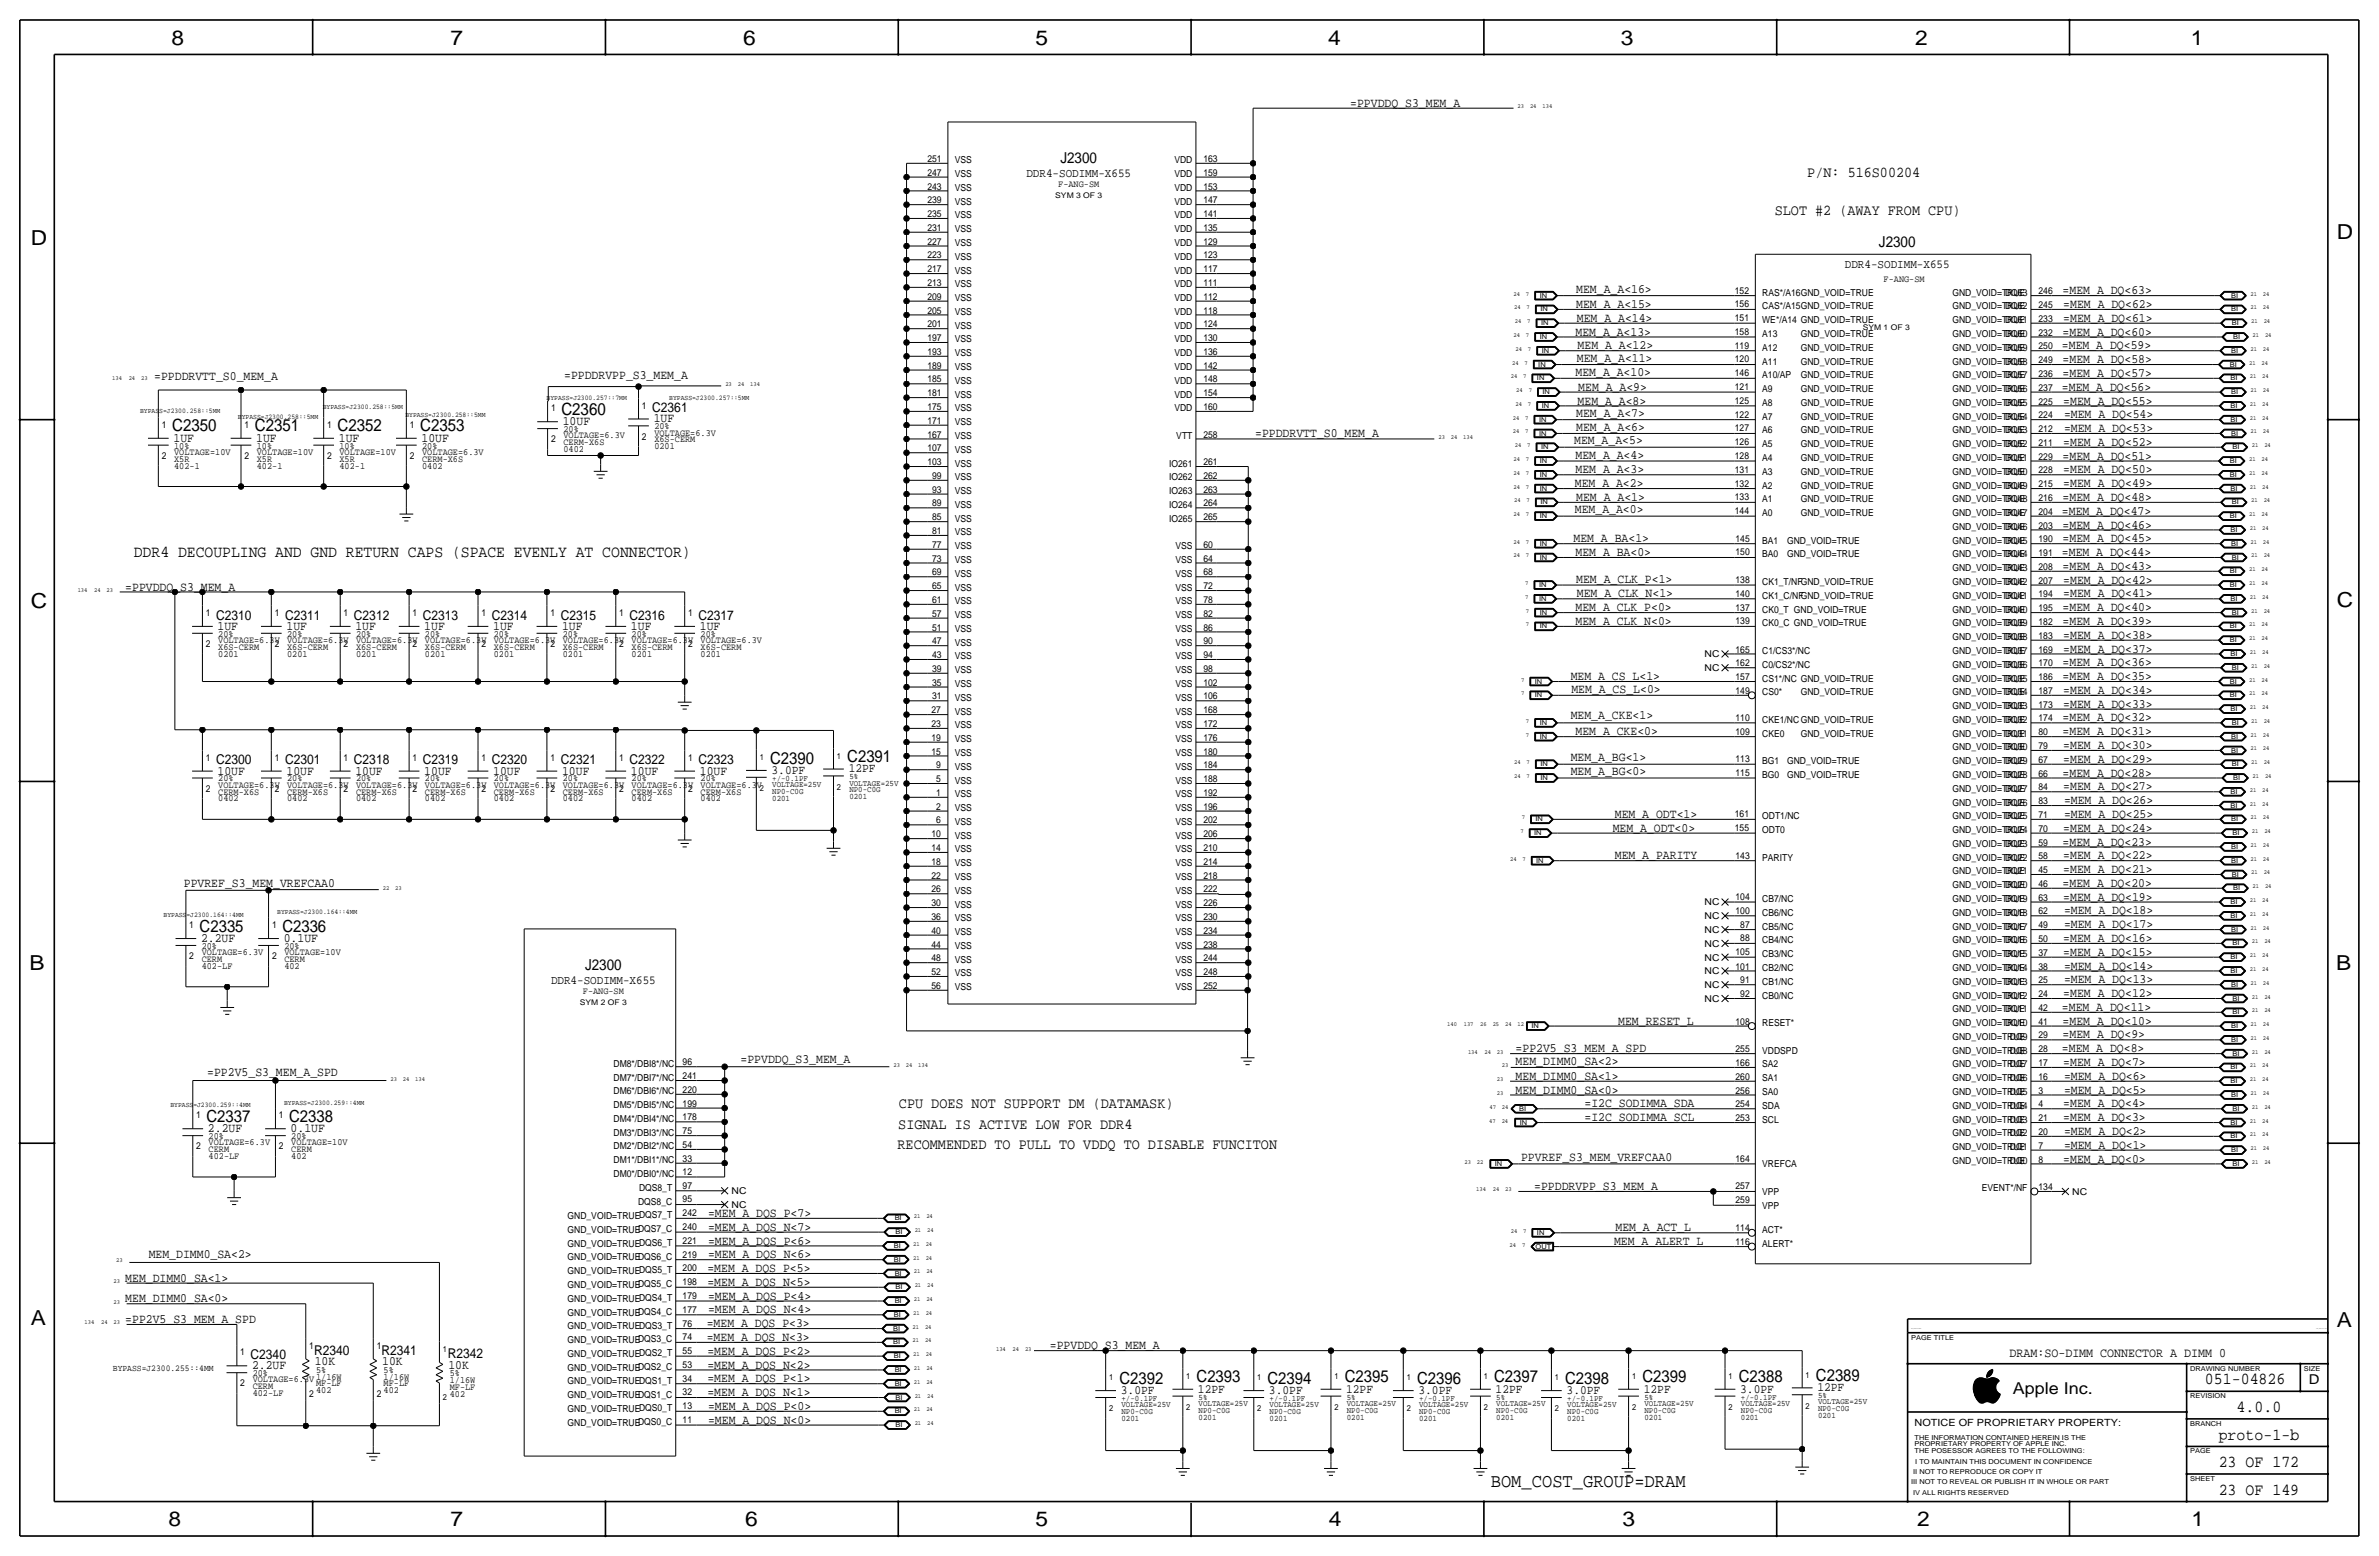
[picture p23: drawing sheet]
<svg xmlns="http://www.w3.org/2000/svg" width="877mm" height="574mm" viewBox="0 0 877 574" stroke-linecap="round" stroke-linejoin="round" font-family="sans-serif">
<defs><g id="words">
<g font-size="7.6">
<text x="63.2" y="16.5">8</text>
<text x="166.1" y="16.5">7</text>
<text x="274" y="16.5">6</text>
<text x="381.7" y="16.5">5</text>
<text x="489.7" y="16.5">4</text>
<text x="597.6" y="16.5">3</text>
<text x="706.1" y="16.5">2</text>
<text x="807.7" y="16.5">1</text>
<text x="861.5" y="88.1">D</text>
<text x="11.4" y="90.4">D</text>
<text x="11.4" y="224.3">C</text>
<text x="861.5" y="223.8">C</text>
<text x="10.9" y="357.6">B</text>
<text x="861.3" y="357.4">B</text>
<text x="11.4" y="488.4">A</text>
<text x="861.5" y="489.2">A</text>
<text x="62.2" y="562.6">8</text>
<text x="166.1" y="562.6">7</text>
<text x="274.8" y="562.6">6</text>
<text x="381.7" y="562.6">5</text>
<text x="489.9" y="562.6">4</text>
<text x="598.1" y="562.6">3</text>
<text x="706.8" y="562.6">2</text>
<text x="807.9" y="562.6">1</text>
</g>
<text font-size="7.1" x="549.6" y="548.1">BOM_COST_GROUP=DRAM</text>
<g font-size="6.2">
<text x="207" y="152.9">C2360</text>
<text x="63.4" y="159">C2350</text>
<text x="93.9" y="159">C2351</text>
<text x="124.4" y="159">C2352</text>
<text x="154.9" y="159">C2353</text>
<text x="283.9" y="281.4">C2390</text>
<text x="312.4" y="280.9">C2391</text>
<text x="73.6" y="343.4">C2335</text>
<text x="104.1" y="343.4">C2336</text>
<text x="76.1" y="413.5">C2337</text>
<text x="106.6" y="413.5">C2338</text>
<text x="441.1" y="509.5">C2393</text>
<text x="495.8" y="509.5">C2395</text>
<text x="550.9" y="509.5">C2397</text>
<text x="605.5" y="509.5">C2399</text>
<text x="641" y="509.5">C2388</text>
<text x="669.5" y="509">C2389</text>
<text x="412.7" y="510">C2392</text>
<text x="467.3" y="510">C2394</text>
<text x="522.4" y="510">C2396</text>
<text x="577" y="510">C2398</text>
<text x="812.9" y="510.3">051-04826</text>
<text x="824.6" y="520.4">4.0.0</text>
<text x="818" y="530.6">proto-1-b</text>
<text x="818" y="540.8">23 OF 172</text>
<text x="818" y="550.9">23 OF 149</text>
</g>
<text font-size="6.1" x="49.3" y="205.2">DDR4 DECOUPLING AND GND RETURN CAPS (SPACE EVENLY AT CONNECTOR)</text>
<text font-size="6" x="742.1" y="513.9">Apple Inc.</text>
<g font-size="5.6">
<text x="391" y="60.2">J2300</text>
<text x="666.3" y="65.2">P/N: 516S00204</text>
<text x="654.3" y="79.1">SLOT #2 (AWAY FROM CPU)</text>
<text x="692.7" y="91.2">J2300</text>
<text x="215.7" y="357.6">J2300</text>
<text x="331.4" y="408.4">CPU DOES NOT SUPPORT DM (DATAMASK)</text>
<text x="331.2" y="416.1">SIGNAL IS ACTIVE LOW FOR DDR4</text>
<text x="330.9" y="423.4">RECOMMENDED TO PULL TO VDDQ TO DISABLE FUNCITON</text>
</g>
<g font-size="5">
<text x="240.5" y="151.9">C2361</text>
<text x="79.7" y="228.3">C2310</text>
<text x="105.1" y="228.3">C2311</text>
<text x="130.5" y="228.3">C2312</text>
<text x="155.9" y="228.3">C2313</text>
<text x="181.3" y="228.3">C2314</text>
<text x="206.7" y="228.3">C2315</text>
<text x="232.1" y="228.3">C2316</text>
<text x="257.5" y="228.3">C2317</text>
<text x="79.7" y="281.7">C2300</text>
<text x="105.1" y="281.7">C2301</text>
<text x="130.5" y="281.7">C2318</text>
<text x="155.9" y="281.7">C2319</text>
<text x="181.3" y="281.7">C2320</text>
<text x="206.7" y="281.7">C2321</text>
<text x="232.1" y="281.7">C2322</text>
<text x="257.5" y="281.7">C2323</text>
<text x="92.4" y="500.9">C2340</text>
<text x="115.8" y="499.4">R2340</text>
<text x="140.7" y="499.4">R2341</text>
<text x="165" y="500.6">R2342</text>
<text x="851.2" y="510.3">D</text>
</g>
<text font-size="4.8" x="740.8" y="500.1">DRAM:SO-DIMM CONNECTOR A DIMM 0</text>
<g font-size="4.7">
<text x="497.8" y="39.4">=PPVDDQ_S3_MEM_A</text>
<text x="581.1" y="108">MEM_A_A&lt;16&gt;</text>
<text x="581.1" y="113.5">MEM_A_A&lt;15&gt;</text>
<text x="760.4" y="108.5">=MEM_A_DQ&lt;63&gt;</text>
<text x="760.7" y="113.5">=MEM_A_DQ&lt;62&gt;</text>
<text x="581.4" y="118.6">MEM_A_A&lt;14&gt;</text>
<text x="760.7" y="118.6">=MEM_A_DQ&lt;61&gt;</text>
<text x="580.8" y="123.7">MEM_A_A&lt;13&gt;</text>
<text x="760.4" y="123.7">=MEM_A_DQ&lt;60&gt;</text>
<text x="581.6" y="128.8">MEM_A_A&lt;12&gt;</text>
<text x="760.2" y="128.8">=MEM_A_DQ&lt;59&gt;</text>
<text x="581.4" y="133.6">MEM_A_A&lt;11&gt;</text>
<text x="760.4" y="133.9">=MEM_A_DQ&lt;58&gt;</text>
<text x="56.8" y="140">=PPDDRVTT_S0_MEM_A</text>
<text x="208" y="139.7">=PPDDRVPP_S3_MEM_A</text>
<text x="580.8" y="138.4">MEM_A_A&lt;10&gt;</text>
<text x="760.4" y="138.9">=MEM_A_DQ&lt;57&gt;</text>
<text x="581.6" y="149.1">MEM_A_A&lt;8&gt;</text>
<text x="581.9" y="144">MEM_A_A&lt;9&gt;</text>
<text x="760.2" y="144">=MEM_A_DQ&lt;56&gt;</text>
<text x="760.7" y="149.1">=MEM_A_DQ&lt;55&gt;</text>
<text x="241" y="155.7">1UF</text>
<text x="581.1" y="153.7">MEM_A_A&lt;7&gt;</text>
<text x="760.9" y="154.2">=MEM_A_DQ&lt;54&gt;</text>
<text x="207.5" y="156.7">10UF</text>
<text x="462.7" y="161">=PPDDRVTT_S0_MEM_A</text>
<text x="581.1" y="158.8">MEM_A_A&lt;6&gt;</text>
<text x="760.9" y="159.3">=MEM_A_DQ&lt;53&gt;</text>
<text x="64" y="162.8">1UF</text>
<text x="94.4" y="162.8">1UF</text>
<text x="124.9" y="162.8">1UF</text>
<text x="155.4" y="162.8">10UF</text>
<text x="580.3" y="163.8">MEM_A_A&lt;5&gt;</text>
<text x="760.7" y="164.3">=MEM_A_DQ&lt;52&gt;</text>
<text x="580.8" y="169.2">MEM_A_A&lt;4&gt;</text>
<text x="760.4" y="169.4">=MEM_A_DQ&lt;51&gt;</text>
<text x="580.6" y="179.6">MEM_A_A&lt;2&gt;</text>
<text x="580.8" y="174.5">MEM_A_A&lt;3&gt;</text>
<text x="760.7" y="179.6">=MEM_A_DQ&lt;49&gt;</text>
<text x="760.7" y="174.5">=MEM_A_DQ&lt;50&gt;</text>
<text x="581.1" y="184.7">MEM_A_A&lt;1&gt;</text>
<text x="760.4" y="184.7">=MEM_A_DQ&lt;48&gt;</text>
<text x="580.6" y="189.2">MEM_A_A&lt;0&gt;</text>
<text x="760.2" y="189.7">=MEM_A_DQ&lt;47&gt;</text>
<text x="760.4" y="194.8">=MEM_A_DQ&lt;46&gt;</text>
<text x="580.1" y="199.6">MEM_A_BA&lt;1&gt;</text>
<text x="760.4" y="199.9">=MEM_A_DQ&lt;45&gt;</text>
<text x="580.8" y="205">MEM_A_BA&lt;0&gt;</text>
<text x="760.2" y="205">=MEM_A_DQ&lt;44&gt;</text>
<text x="581.1" y="214.9">MEM_A_CLK_P&lt;1&gt;</text>
<text x="760.4" y="210.1">=MEM_A_DQ&lt;43&gt;</text>
<text x="760.7" y="215.1">=MEM_A_DQ&lt;42&gt;</text>
<text x="46.2" y="217.7">=PPVDDQ_S3_MEM_A</text>
<text x="581.4" y="220">MEM_A_CLK_N&lt;1&gt;</text>
<text x="760.7" y="220.2">=MEM_A_DQ&lt;41&gt;</text>
<text x="580.8" y="225.3">MEM_A_CLK_P&lt;0&gt;</text>
<text x="760.4" y="225.3">=MEM_A_DQ&lt;40&gt;</text>
<text x="80.2" y="232.2">1UF</text>
<text x="105.6" y="232.2">1UF</text>
<text x="131" y="232.2">1UF</text>
<text x="156.4" y="232.2">1UF</text>
<text x="181.8" y="232.2">1UF</text>
<text x="207.2" y="232.2">1UF</text>
<text x="232.6" y="232.2">1UF</text>
<text x="258" y="232.2">1UF</text>
<text x="580.8" y="230.4">MEM_A_CLK_N&lt;0&gt;</text>
<text x="760.4" y="230.4">=MEM_A_DQ&lt;39&gt;</text>
<text x="760.7" y="235.5">=MEM_A_DQ&lt;38&gt;</text>
<text x="760.4" y="245.6">=MEM_A_DQ&lt;36&gt;</text>
<text x="760.7" y="240.5">=MEM_A_DQ&lt;37&gt;</text>
<text x="579.1" y="250.7">MEM_A_CS_L&lt;1&gt;</text>
<text x="760.4" y="250.7">=MEM_A_DQ&lt;35&gt;</text>
<text x="579.3" y="255.3">MEM_A_CS_L&lt;0&gt;</text>
<text x="760.7" y="255.8">=MEM_A_DQ&lt;34&gt;</text>
<text x="760.7" y="260.9">=MEM_A_DQ&lt;33&gt;</text>
<text x="579.1" y="265.2">MEM_A_CKE&lt;1&gt;</text>
<text x="760.4" y="265.9">=MEM_A_DQ&lt;32&gt;</text>
<text x="580.8" y="271">MEM_A_CKE&lt;0&gt;</text>
<text x="760.4" y="271">=MEM_A_DQ&lt;31&gt;</text>
<text x="579.1" y="280.4">MEM_A_BG&lt;1&gt;</text>
<text x="760.7" y="281.2">=MEM_A_DQ&lt;29&gt;</text>
<text x="760.7" y="276.1">=MEM_A_DQ&lt;30&gt;</text>
<text x="80.2" y="285.5">10UF</text>
<text x="105.6" y="285.5">10UF</text>
<text x="131" y="285.5">10UF</text>
<text x="156.4" y="285.5">10UF</text>
<text x="181.8" y="285.5">10UF</text>
<text x="207.2" y="285.5">10UF</text>
<text x="232.6" y="285.5">10UF</text>
<text x="258" y="285.5">10UF</text>
<text x="284.4" y="285.2">3.0PF</text>
<text x="312.9" y="284.7">12PF</text>
<text x="579.1" y="285.5">MEM_A_BG&lt;0&gt;</text>
<text x="760.4" y="286.3">=MEM_A_DQ&lt;28&gt;</text>
<text x="760.7" y="291.3">=MEM_A_DQ&lt;27&gt;</text>
<text x="760.9" y="296.4">=MEM_A_DQ&lt;26&gt;</text>
<text x="595.3" y="301.5">MEM_A_ODT&lt;1&gt;</text>
<text x="760.9" y="301.5">=MEM_A_DQ&lt;25&gt;</text>
<text x="594.6" y="306.6">MEM_A_ODT&lt;0&gt;</text>
<text x="760.4" y="311.7">=MEM_A_DQ&lt;23&gt;</text>
<text x="760.7" y="306.6">=MEM_A_DQ&lt;24&gt;</text>
<text x="595.3" y="316.7">MEM_A_PARITY</text>
<text x="760.7" y="316.7">=MEM_A_DQ&lt;22&gt;</text>
<text x="760.7" y="321.8">=MEM_A_DQ&lt;21&gt;</text>
<text x="67.8" y="326.9">PPVREF_S3_MEM_VREFCAA0</text>
<text x="760.4" y="326.9">=MEM_A_DQ&lt;20&gt;</text>
<text x="760.7" y="332">=MEM_A_DQ&lt;19&gt;</text>
<text x="760.9" y="337.1">=MEM_A_DQ&lt;18&gt;</text>
<text x="74.1" y="347.2">2.2UF</text>
<text x="104.6" y="347.2">0.1UF</text>
<text x="760.7" y="347.2">=MEM_A_DQ&lt;16&gt;</text>
<text x="760.9" y="342.1">=MEM_A_DQ&lt;17&gt;</text>
<text x="760.7" y="352.3">=MEM_A_DQ&lt;15&gt;</text>
<text x="760.9" y="357.4">=MEM_A_DQ&lt;14&gt;</text>
<text x="760.9" y="362.5">=MEM_A_DQ&lt;13&gt;</text>
<text x="760.7" y="367.5">=MEM_A_DQ&lt;12&gt;</text>
<text x="596.6" y="377.7">MEM_RESET_L</text>
<text x="760.2" y="372.6">=MEM_A_DQ&lt;11&gt;</text>
<text x="760.4" y="377.7">=MEM_A_DQ&lt;10&gt;</text>
<text x="760.4" y="382.8">=MEM_A_DQ&lt;9&gt;</text>
<text x="558.7" y="387.9">=PP2V5_S3_MEM_A_SPD</text>
<text x="760.2" y="387.9">=MEM_A_DQ&lt;8&gt;</text>
<text x="273" y="391.7">=PPVDDQ_S3_MEM_A</text>
<text x="558.7" y="392.7">MEM_DIMM0_SA&lt;2&gt;</text>
<text x="760.7" y="392.9">=MEM_A_DQ&lt;7&gt;</text>
<text x="76.4" y="396.7">=PP2V5_S3_MEM_A_SPD</text>
<text x="558.7" y="398">MEM_DIMM0_SA&lt;1&gt;</text>
<text x="760.9" y="398">=MEM_A_DQ&lt;6&gt;</text>
<text x="558.7" y="403.1">MEM_DIMM0_SA&lt;0&gt;</text>
<text x="760.9" y="403.1">=MEM_A_DQ&lt;5&gt;</text>
<text x="584.1" y="408.2">=I2C_SODIMMA_SDA</text>
<text x="584.1" y="413.3">=I2C_SODIMMA_SCL</text>
<text x="760.7" y="413.3">=MEM_A_DQ&lt;3&gt;</text>
<text x="760.7" y="408.2">=MEM_A_DQ&lt;4&gt;</text>
<text x="76.7" y="417.3">2.2UF</text>
<text x="107.1" y="417.3">0.1UF</text>
<text x="760.9" y="418.3">=MEM_A_DQ&lt;2&gt;</text>
<text x="760.9" y="423.4">=MEM_A_DQ&lt;1&gt;</text>
<text x="560.8" y="428">PPVREF_S3_MEM_VREFCAA0</text>
<text x="760.7" y="428.5">=MEM_A_DQ&lt;0&gt;</text>
<text x="565.6" y="438.7">=PPDDRVPP_S3_MEM_A</text>
<text x="261.1" y="448.6">=MEM_A_DQS_P&lt;7&gt;</text>
<text x="261.1" y="453.6">=MEM_A_DQS_N&lt;7&gt;</text>
<text x="595.6" y="453.9">MEM_A_ACT_L</text>
<text x="261.1" y="458.7">=MEM_A_DQS_P&lt;6&gt;</text>
<text x="595.1" y="459">MEM_A_ALERT_L</text>
<text x="54.8" y="463.5">MEM_DIMM0_SA&lt;2&gt;</text>
<text x="261.1" y="463.8">=MEM_A_DQS_N&lt;6&gt;</text>
<text x="46.2" y="472.4">MEM_DIMM0_SA&lt;1&gt;</text>
<text x="260.8" y="474">=MEM_A_DQS_N&lt;5&gt;</text>
<text x="260.8" y="468.9">=MEM_A_DQS_P&lt;5&gt;</text>
<text x="261.1" y="479">=MEM_A_DQS_P&lt;4&gt;</text>
<text x="46.2" y="480.1">MEM_DIMM0_SA&lt;0&gt;</text>
<text x="261.1" y="484.1">=MEM_A_DQS_N&lt;4&gt;</text>
<text x="46.2" y="487.7">=PP2V5_S3_MEM_A_SPD</text>
<text x="260.6" y="489.2">=MEM_A_DQS_P&lt;3&gt;</text>
<text x="260.6" y="494.3">=MEM_A_DQS_N&lt;3&gt;</text>
<text x="387" y="497.3">=PPVDDQ_S3_MEM_A</text>
<text x="116" y="503.2">10K</text>
<text x="140.9" y="503.2">10K</text>
<text x="260.8" y="499.4">=MEM_A_DQS_P&lt;2&gt;</text>
<text x="92.9" y="504.7">2.2UF</text>
<text x="165.3" y="504.4">10K</text>
<text x="260.8" y="504.4">=MEM_A_DQS_N&lt;2&gt;</text>
<text x="260.8" y="509.5">=MEM_A_DQS_P&lt;1&gt;</text>
<text x="260.8" y="514.6">=MEM_A_DQS_N&lt;1&gt;</text>
<text x="413.2" y="513.8">3.0PF</text>
<text x="441.7" y="513.3">12PF</text>
<text x="467.8" y="513.8">3.0PF</text>
<text x="496.3" y="513.3">12PF</text>
<text x="522.9" y="513.8">3.0PF</text>
<text x="551.4" y="513.3">12PF</text>
<text x="577.5" y="513.8">3.0PF</text>
<text x="606" y="513.3">12PF</text>
<text x="641.6" y="513.3">3.0PF</text>
<text x="670" y="512.8">12PF</text>
<text x="261.1" y="519.7">=MEM_A_DQS_P&lt;0&gt;</text>
<text x="261.1" y="524.8">=MEM_A_DQS_N&lt;0&gt;</text>
</g>
<g font-size="4.5">
<text x="378.4" y="65.3">DDR4-SODIMM-X655</text>
<text x="680.2" y="98.8">DDR4-SODIMM-X655</text>
<text x="203.1" y="362.7">DDR4-SODIMM-X655</text>
</g>
<text font-size="3.7" x="705.8" y="525.5">NOTICE OF PROPRIETARY PROPERTY:</text>
<g font-size="3.5">
<text x="341.9" y="59.7">251</text>
<text x="443.7" y="59.7">163</text>
<text x="341.9" y="64.8">247</text>
<text x="352" y="60.2">VSS</text>
<text x="352" y="65.3">VSS</text>
<text x="433" y="60.2">VDD</text>
<text x="433" y="65.3">VDD</text>
<text x="443.7" y="64.8">159</text>
<text x="341.9" y="69.9">243</text>
<text x="352" y="70.4">VSS</text>
<text x="390.1" y="69.1">F-ANG-SM</text>
<text x="433" y="70.4">VDD</text>
<text x="443.7" y="69.9">153</text>
<text x="341.9" y="74.9">239</text>
<text x="352" y="75.4">VSS</text>
<text x="433" y="75.4">VDD</text>
<text x="443.7" y="74.9">147</text>
<text x="341.9" y="80">235</text>
<text x="352" y="80.5">VSS</text>
<text x="433" y="80.5">VDD</text>
<text x="443.7" y="80">141</text>
<text x="341.9" y="85.1">231</text>
<text x="352" y="85.6">VSS</text>
<text x="433" y="85.6">VDD</text>
<text x="443.7" y="85.1">135</text>
<text x="341.9" y="90.2">227</text>
<text x="341.9" y="95.3">223</text>
<text x="352" y="90.7">VSS</text>
<text x="352" y="95.8">VSS</text>
<text x="433" y="95.8">VDD</text>
<text x="433" y="90.7">VDD</text>
<text x="443.7" y="90.2">129</text>
<text x="443.7" y="95.3">123</text>
<text x="341.9" y="100.3">217</text>
<text x="352" y="100.8">VSS</text>
<text x="433" y="100.8">VDD</text>
<text x="443.7" y="100.3">117</text>
<text x="341.9" y="105.4">213</text>
<text x="352" y="105.9">VSS</text>
<text x="433" y="105.9">VDD</text>
<text x="443.7" y="105.4">111</text>
<text x="694.4" y="103.9">F-ANG-SM</text>
<text x="341.9" y="110.5">209</text>
<text x="352" y="111">VSS</text>
<text x="433" y="111">VDD</text>
<text x="443.7" y="110.5">112</text>
<text x="639.6" y="108.2">152</text>
<text x="639.6" y="113.3">156</text>
<text x="649.7" y="109">RAS*/A16GND_VOID=TRUE</text>
<text x="719.8" y="109">GND_VOID=TRUE</text>
<text x="739.2" y="109">DQ63</text>
<text x="751.5" y="108.5">246</text>
<text x="751.5" y="113.5">245</text>
<text x="341.9" y="115.6">205</text>
<text x="352" y="116.1">VSS</text>
<text x="433" y="116.1">VDD</text>
<text x="443.7" y="115.6">118</text>
<text x="639.6" y="118.4">151</text>
<text x="649.7" y="114">CAS*/A15GND_VOID=TRUE</text>
<text x="649.7" y="119.1">WE*/A14 GND_VOID=TRUE</text>
<text x="719.8" y="114">GND_VOID=TRUE</text>
<text x="719.8" y="119.1">GND_VOID=TRUE</text>
<text x="739.2" y="119.1">DQ61</text>
<text x="739.2" y="114">DQ62</text>
<text x="751.5" y="118.6">233</text>
<text x="341.9" y="120.7">201</text>
<text x="341.9" y="125.7">197</text>
<text x="352" y="121.2">VSS</text>
<text x="433" y="121.2">VDD</text>
<text x="443.7" y="120.7">124</text>
<text x="443.7" y="125.7">130</text>
<text x="639.6" y="123.4">158</text>
<text x="649.7" y="124.2">A13</text>
<text x="663.9" y="124.2">GND_VOID=TRUE</text>
<text x="719.8" y="124.2">GND_VOID=TRUE</text>
<text x="739.2" y="124.2">DQ60</text>
<text x="751.5" y="123.7">232</text>
<text x="341.9" y="130.8">193</text>
<text x="352" y="126.2">VSS</text>
<text x="352" y="131.3">VSS</text>
<text x="433" y="126.2">VDD</text>
<text x="433" y="131.3">VDD</text>
<text x="443.7" y="130.8">136</text>
<text x="639.6" y="128.5">119</text>
<text x="649.7" y="129.3">A12</text>
<text x="663.9" y="129.3">GND_VOID=TRUE</text>
<text x="719.8" y="129.3">GND_VOID=TRUE</text>
<text x="739.2" y="129.3">DQ59</text>
<text x="751.5" y="128.8">250</text>
<text x="341.9" y="135.9">189</text>
<text x="352" y="136.4">VSS</text>
<text x="433" y="136.4">VDD</text>
<text x="443.7" y="135.9">142</text>
<text x="639.6" y="133.6">120</text>
<text x="649.7" y="134.4">A11</text>
<text x="663.9" y="134.4">GND_VOID=TRUE</text>
<text x="719.8" y="134.4">GND_VOID=TRUE</text>
<text x="739.2" y="134.4">DQ58</text>
<text x="751.5" y="133.9">249</text>
<text x="341.9" y="141">185</text>
<text x="352" y="141.5">VSS</text>
<text x="433" y="141.5">VDD</text>
<text x="443.7" y="141">148</text>
<text x="639.6" y="138.7">146</text>
<text x="639.6" y="143.8">121</text>
<text x="649.7" y="139.4">A10/AP</text>
<text x="663.9" y="139.4">GND_VOID=TRUE</text>
<text x="719.8" y="139.4">GND_VOID=TRUE</text>
<text x="739.2" y="139.4">DQ57</text>
<text x="751.5" y="138.9">236</text>
<text x="341.9" y="146.1">181</text>
<text x="352" y="146.6">VSS</text>
<text x="433" y="146.6">VDD</text>
<text x="443.7" y="146.1">154</text>
<text x="639.6" y="148.8">125</text>
<text x="649.7" y="149.6">A8</text>
<text x="649.7" y="144.5">A9</text>
<text x="663.9" y="144.5">GND_VOID=TRUE</text>
<text x="663.9" y="149.6">GND_VOID=TRUE</text>
<text x="719.8" y="144.5">GND_VOID=TRUE</text>
<text x="719.8" y="149.6">GND_VOID=TRUE</text>
<text x="739.2" y="149.6">DQ55</text>
<text x="739.2" y="144.5">DQ56</text>
<text x="751.5" y="144">237</text>
<text x="751.5" y="149.1">225</text>
<text x="203.1" y="151.6">1</text>
<text x="236.7" y="150.6">1</text>
<text x="341.9" y="151.1">175</text>
<text x="352" y="151.6">VSS</text>
<text x="433" y="151.6">VDD</text>
<text x="443.7" y="151.1">160</text>
<text x="639.6" y="153.9">122</text>
<text x="649.7" y="154.7">A7</text>
<text x="663.9" y="154.7">GND_VOID=TRUE</text>
<text x="719.8" y="154.7">GND_VOID=TRUE</text>
<text x="739.2" y="154.7">DQ54</text>
<text x="751.5" y="154.2">224</text>
<text x="59.6" y="157.7">1</text>
<text x="90.1" y="157.7">1</text>
<text x="120.6" y="157.7">1</text>
<text x="151.1" y="157.7">1</text>
<text x="207.7" y="159.3">20%</text>
<text x="207.7" y="161.5">VOLTAGE=6.3V</text>
<text x="241.2" y="158.2">20%</text>
<text x="241.2" y="160.5">VOLTAGE=6.3V</text>
<text x="341.9" y="156.2">171</text>
<text x="341.9" y="161.3">167</text>
<text x="352" y="156.7">VSS</text>
<text x="352" y="161.8">VSS</text>
<text x="433.7" y="161.8">VTT</text>
<text x="443.7" y="161.3">258</text>
<text x="639.6" y="159">127</text>
<text x="649.7" y="159.8">A6</text>
<text x="663.9" y="159.8">GND_VOID=TRUE</text>
<text x="719.8" y="159.8">GND_VOID=TRUE</text>
<text x="739.2" y="159.8">DQ53</text>
<text x="751.5" y="159.3">212</text>
<text x="64.2" y="165.4">10%</text>
<text x="64.2" y="167.6">VOLTAGE=10V</text>
<text x="94.7" y="167.6">VOLTAGE=10V</text>
<text x="94.7" y="165.4">10%</text>
<text x="125.2" y="165.4">10%</text>
<text x="125.2" y="167.6">VOLTAGE=10V</text>
<text x="155.7" y="165.4">20%</text>
<text x="155.7" y="167.6">VOLTAGE=6.3V</text>
<text x="203.1" y="163.1">2</text>
<text x="207.7" y="164.1">CERM-X6S</text>
<text x="207.7" y="166.6">0402</text>
<text x="236.7" y="162.1">2</text>
<text x="241.2" y="165.6">0201</text>
<text x="241.2" y="163.1">X6S-CERM</text>
<text x="341.9" y="166.4">107</text>
<text x="352" y="166.9">VSS</text>
<text x="639.6" y="164.1">126</text>
<text x="649.7" y="164.8">A5</text>
<text x="663.9" y="164.8">GND_VOID=TRUE</text>
<text x="719.8" y="164.8">GND_VOID=TRUE</text>
<text x="739.2" y="164.8">DQ52</text>
<text x="751.5" y="164.3">211</text>
<text x="59.6" y="169.2">2</text>
<text x="64.2" y="172.7">402-1</text>
<text x="64.2" y="170.2">X5R</text>
<text x="90.1" y="169.2">2</text>
<text x="94.7" y="172.7">402-1</text>
<text x="94.7" y="170.2">X5R</text>
<text x="120.6" y="169.2">2</text>
<text x="125.2" y="170.2">X5R</text>
<text x="125.2" y="172.7">402-1</text>
<text x="151.1" y="169.2">2</text>
<text x="155.7" y="170.2">CERM-X6S</text>
<text x="155.7" y="172.7">0402</text>
<text x="341.9" y="171.5">103</text>
<text x="352" y="172">VSS</text>
<text x="431" y="172">IO261</text>
<text x="443.7" y="171.5">261</text>
<text x="639.6" y="169.2">128</text>
<text x="649.7" y="169.9">A4</text>
<text x="663.9" y="169.9">GND_VOID=TRUE</text>
<text x="719.8" y="169.9">GND_VOID=TRUE</text>
<text x="739.2" y="169.9">DQ51</text>
<text x="751.5" y="169.4">229</text>
<text x="343.7" y="176.5">99</text>
<text x="352" y="177">VSS</text>
<text x="431" y="177">IO262</text>
<text x="443.7" y="176.5">262</text>
<text x="639.6" y="174.2">131</text>
<text x="639.6" y="179.3">132</text>
<text x="649.7" y="175">A3</text>
<text x="663.9" y="175">GND_VOID=TRUE</text>
<text x="719.8" y="175">GND_VOID=TRUE</text>
<text x="739.2" y="175">DQ50</text>
<text x="751.5" y="174.5">228</text>
<text x="751.5" y="179.6">215</text>
<text x="343.7" y="181.6">93</text>
<text x="352" y="182.1">VSS</text>
<text x="431" y="182.1">IO263</text>
<text x="443.7" y="181.6">263</text>
<text x="639.6" y="184.4">133</text>
<text x="649.7" y="185.2">A1</text>
<text x="649.7" y="180.1">A2</text>
<text x="663.9" y="180.1">GND_VOID=TRUE</text>
<text x="663.9" y="185.2">GND_VOID=TRUE</text>
<text x="719.8" y="185.2">GND_VOID=TRUE</text>
<text x="719.8" y="180.1">GND_VOID=TRUE</text>
<text x="739.2" y="185.2">DQ48</text>
<text x="739.2" y="180.1">DQ49</text>
<text x="751.5" y="184.7">216</text>
<text x="343.7" y="186.7">89</text>
<text x="343.7" y="191.8">85</text>
<text x="352" y="187.2">VSS</text>
<text x="431" y="187.2">IO264</text>
<text x="443.7" y="191.8">265</text>
<text x="443.7" y="186.7">264</text>
<text x="639.6" y="189.5">144</text>
<text x="649.7" y="190.2">A0</text>
<text x="663.9" y="190.2">GND_VOID=TRUE</text>
<text x="719.8" y="190.2">GND_VOID=TRUE</text>
<text x="739.2" y="190.2">DQ47</text>
<text x="751.5" y="189.7">204</text>
<text x="343.7" y="196.8">81</text>
<text x="352" y="192.3">VSS</text>
<text x="352" y="197.4">VSS</text>
<text x="431" y="192.3">IO265</text>
<text x="719.8" y="195.3">GND_VOID=TRUE</text>
<text x="739.2" y="195.3">DQ46</text>
<text x="751.5" y="194.8">203</text>
<text x="343.7" y="201.9">77</text>
<text x="352" y="202.4">VSS</text>
<text x="433.3" y="202.4">VSS</text>
<text x="443.7" y="201.9">60</text>
<text x="639.9" y="199.6">145</text>
<text x="649.7" y="200.4">BA1</text>
<text x="658.8" y="200.4">GND_VOID=TRUE</text>
<text x="719.8" y="200.4">GND_VOID=TRUE</text>
<text x="739.2" y="200.4">DQ45</text>
<text x="751.5" y="199.9">190</text>
<text x="343.7" y="207">73</text>
<text x="352" y="207.5">VSS</text>
<text x="433.3" y="207.5">VSS</text>
<text x="443.7" y="207">64</text>
<text x="639.9" y="204.7">150</text>
<text x="649.7" y="205.5">BA0</text>
<text x="658.8" y="205.5">GND_VOID=TRUE</text>
<text x="719.8" y="205.5">GND_VOID=TRUE</text>
<text x="739.2" y="205.5">DQ44</text>
<text x="751.5" y="205">191</text>
<text x="343.7" y="212.1">69</text>
<text x="352" y="212.6">VSS</text>
<text x="433.3" y="212.6">VSS</text>
<text x="443.7" y="212.1">68</text>
<text x="639.9" y="214.9">138</text>
<text x="649.7" y="215.6">CK1_T/NFGND_VOID=TRUE</text>
<text x="719.8" y="210.6">GND_VOID=TRUE</text>
<text x="719.8" y="215.6">GND_VOID=TRUE</text>
<text x="739.2" y="215.6">DQ42</text>
<text x="739.2" y="210.6">DQ43</text>
<text x="751.5" y="210.1">208</text>
<text x="751.5" y="215.1">207</text>
<text x="343.7" y="217.2">65</text>
<text x="352" y="217.7">VSS</text>
<text x="433.3" y="217.7">VSS</text>
<text x="443.7" y="217.2">72</text>
<text x="639.9" y="220">140</text>
<text x="649.7" y="220.7">CK1_C/NFGND_VOID=TRUE</text>
<text x="719.8" y="220.7">GND_VOID=TRUE</text>
<text x="739.2" y="220.7">DQ41</text>
<text x="751.5" y="220.2">194</text>
<text x="75.9" y="227.1">1</text>
<text x="101.3" y="227.1">1</text>
<text x="126.7" y="227.1">1</text>
<text x="152.1" y="227.1">1</text>
<text x="177.5" y="227.1">1</text>
<text x="202.9" y="227.1">1</text>
<text x="228.3" y="227.1">1</text>
<text x="253.7" y="227.1">1</text>
<text x="343.7" y="222.2">61</text>
<text x="343.7" y="227.3">57</text>
<text x="352" y="222.8">VSS</text>
<text x="352" y="227.8">VSS</text>
<text x="433.3" y="227.8">VSS</text>
<text x="433.3" y="222.8">VSS</text>
<text x="443.7" y="222.3">78</text>
<text x="443.7" y="227.3">82</text>
<text x="639.9" y="225">137</text>
<text x="649.7" y="225.8">CK0_T GND_VOID=TRUE</text>
<text x="719.8" y="225.8">GND_VOID=TRUE</text>
<text x="739.2" y="225.8">DQ40</text>
<text x="751.5" y="225.3">195</text>
<text x="343.7" y="232.4">51</text>
<text x="352" y="232.9">VSS</text>
<text x="433.3" y="232.9">VSS</text>
<text x="443.7" y="232.4">86</text>
<text x="639.9" y="230.1">139</text>
<text x="649.7" y="230.9">CK0_C GND_VOID=TRUE</text>
<text x="719.8" y="230.9">GND_VOID=TRUE</text>
<text x="739.2" y="230.9">DQ39</text>
<text x="751.5" y="230.4">182</text>
<text x="75.9" y="238.5">2</text>
<text x="80.5" y="239.5">X6S-CERM</text>
<text x="80.5" y="234.7">20%</text>
<text x="80.5" y="237">VOLTAGE=6.3V</text>
<text x="101.3" y="238.5">2</text>
<text x="105.9" y="239.5">X6S-CERM</text>
<text x="105.9" y="234.7">20%</text>
<text x="105.9" y="237">VOLTAGE=6.3V</text>
<text x="126.7" y="238.5">2</text>
<text x="131.3" y="237">VOLTAGE=6.3V</text>
<text x="131.3" y="234.7">20%</text>
<text x="131.3" y="239.5">X6S-CERM</text>
<text x="152.1" y="238.5">2</text>
<text x="156.7" y="237">VOLTAGE=6.3V</text>
<text x="156.7" y="234.7">20%</text>
<text x="156.7" y="239.5">X6S-CERM</text>
<text x="177.5" y="238.5">2</text>
<text x="182.1" y="237">VOLTAGE=6.3V</text>
<text x="182.1" y="239.5">X6S-CERM</text>
<text x="182.1" y="234.7">20%</text>
<text x="202.9" y="238.5">2</text>
<text x="207.5" y="239.5">X6S-CERM</text>
<text x="207.5" y="234.7">20%</text>
<text x="207.5" y="237">VOLTAGE=6.3V</text>
<text x="228.3" y="238.5">2</text>
<text x="232.9" y="234.7">20%</text>
<text x="232.9" y="239.5">X6S-CERM</text>
<text x="232.9" y="237">VOLTAGE=6.3V</text>
<text x="253.7" y="238.5">2</text>
<text x="258.3" y="237">VOLTAGE=6.3V</text>
<text x="258.3" y="234.7">20%</text>
<text x="258.3" y="239.5">X6S-CERM</text>
<text x="343.7" y="237.5">47</text>
<text x="352" y="238">VSS</text>
<text x="433.3" y="238">VSS</text>
<text x="443.7" y="237.5">90</text>
<text x="719.8" y="236">GND_VOID=TRUE</text>
<text x="739.2" y="236">DQ38</text>
<text x="751.5" y="235.5">183</text>
<text x="80.5" y="242.1">0201</text>
<text x="105.9" y="242.1">0201</text>
<text x="131.3" y="242.1">0201</text>
<text x="156.7" y="242.1">0201</text>
<text x="182.1" y="242.1">0201</text>
<text x="207.5" y="242.1">0201</text>
<text x="232.9" y="242.1">0201</text>
<text x="258.3" y="242.1">0201</text>
<text x="343.7" y="242.6">43</text>
<text x="352" y="243.1">VSS</text>
<text x="433.3" y="243.1">VSS</text>
<text x="443.7" y="242.6">94</text>
<text x="628.4" y="242.3">NC</text>
<text x="639.9" y="240.5">165</text>
<text x="639.9" y="245.6">162</text>
<text x="649.7" y="241">C1/CS3*/NC</text>
<text x="719.8" y="241">GND_VOID=TRUE</text>
<text x="739.2" y="241">DQ37</text>
<text x="751.5" y="240.5">169</text>
<text x="751.5" y="245.6">170</text>
<text x="343.7" y="247.6">39</text>
<text x="352" y="248.2">VSS</text>
<text x="433.3" y="248.2">VSS</text>
<text x="443.7" y="247.7">98</text>
<text x="628.4" y="247.4">NC</text>
<text x="639.9" y="250.7">157</text>
<text x="649.7" y="251.2">CS1*/NC GND_VOID=TRUE</text>
<text x="649.7" y="246.1">C0/CS2*/NC</text>
<text x="719.8" y="251.2">GND_VOID=TRUE</text>
<text x="719.8" y="246.1">GND_VOID=TRUE</text>
<text x="739.2" y="251.2">DQ35</text>
<text x="739.2" y="246.1">DQ36</text>
<text x="751.5" y="250.7">186</text>
<text x="343.7" y="252.7">35</text>
<text x="343.7" y="257.8">31</text>
<text x="352" y="253.2">VSS</text>
<text x="433.3" y="253.2">VSS</text>
<text x="443.7" y="252.7">102</text>
<text x="443.7" y="257.8">106</text>
<text x="639.9" y="255.8">149</text>
<text x="649.7" y="256.3">CS0*</text>
<text x="663.9" y="256.3">GND_VOID=TRUE</text>
<text x="719.8" y="256.3">GND_VOID=TRUE</text>
<text x="739.2" y="256.3">DQ34</text>
<text x="751.5" y="255.8">187</text>
<text x="343.4" y="262.9">27</text>
<text x="352" y="258.3">VSS</text>
<text x="352" y="263.4">VSS</text>
<text x="433.3" y="258.3">VSS</text>
<text x="433.3" y="263.4">VSS</text>
<text x="443.7" y="262.9">168</text>
<text x="719.8" y="261.4">GND_VOID=TRUE</text>
<text x="739.2" y="261.4">DQ33</text>
<text x="751.5" y="260.9">173</text>
<text x="343.4" y="268">23</text>
<text x="352" y="268.5">VSS</text>
<text x="433.3" y="268.5">VSS</text>
<text x="443.7" y="268">172</text>
<text x="639.9" y="265.9">110</text>
<text x="649.7" y="266.4">CKE1/NCGND_VOID=TRUE</text>
<text x="719.8" y="266.4">GND_VOID=TRUE</text>
<text x="739.2" y="266.4">DQ32</text>
<text x="751.5" y="265.9">174</text>
<text x="343.4" y="273.1">19</text>
<text x="352" y="273.6">VSS</text>
<text x="433.3" y="273.6">VSS</text>
<text x="443.7" y="273.1">176</text>
<text x="639.9" y="271">109</text>
<text x="649.7" y="271.5">CKE0</text>
<text x="663.9" y="271.5">GND_VOID=TRUE</text>
<text x="719.8" y="271.5">GND_VOID=TRUE</text>
<text x="739.2" y="271.5">DQ31</text>
<text x="751.5" y="271">80</text>
<text x="75.9" y="280.4">1</text>
<text x="101.3" y="280.4">1</text>
<text x="126.7" y="280.4">1</text>
<text x="152.1" y="280.4">1</text>
<text x="177.5" y="280.4">1</text>
<text x="202.9" y="280.4">1</text>
<text x="228.3" y="280.4">1</text>
<text x="253.7" y="280.4">1</text>
<text x="343.4" y="278.1">15</text>
<text x="352" y="278.6">VSS</text>
<text x="433.3" y="278.6">VSS</text>
<text x="443.7" y="278.1">180</text>
<text x="639.9" y="280.9">113</text>
<text x="649.7" y="281.7">BG1</text>
<text x="658.8" y="281.7">GND_VOID=TRUE</text>
<text x="719.8" y="281.7">GND_VOID=TRUE</text>
<text x="719.8" y="276.6">GND_VOID=TRUE</text>
<text x="739.2" y="281.7">DQ29</text>
<text x="739.2" y="276.6">DQ30</text>
<text x="751.5" y="276.1">79</text>
<text x="751.5" y="281.2">67</text>
<text x="345.2" y="283.2">9</text>
<text x="352" y="283.7">VSS</text>
<text x="433.3" y="283.7">VSS</text>
<text x="443.7" y="283.2">184</text>
<text x="639.9" y="286">115</text>
<text x="649.7" y="286.8">BG0</text>
<text x="658.8" y="286.8">GND_VOID=TRUE</text>
<text x="719.8" y="286.8">GND_VOID=TRUE</text>
<text x="739.2" y="286.8">DQ28</text>
<text x="751.5" y="286.3">66</text>
<text x="75.9" y="291.8">2</text>
<text x="80.5" y="288">20%</text>
<text x="80.5" y="292.9">CERM-X6S</text>
<text x="80.5" y="290.3">VOLTAGE=6.3V</text>
<text x="101.3" y="291.8">2</text>
<text x="105.9" y="292.9">CERM-X6S</text>
<text x="105.9" y="288">20%</text>
<text x="105.9" y="290.3">VOLTAGE=6.3V</text>
<text x="126.7" y="291.8">2</text>
<text x="131.3" y="290.3">VOLTAGE=6.3V</text>
<text x="131.3" y="292.9">CERM-X6S</text>
<text x="131.3" y="288">20%</text>
<text x="152.1" y="291.8">2</text>
<text x="156.7" y="292.9">CERM-X6S</text>
<text x="156.7" y="288">20%</text>
<text x="156.7" y="290.3">VOLTAGE=6.3V</text>
<text x="177.5" y="291.8">2</text>
<text x="182.1" y="288">20%</text>
<text x="182.1" y="292.9">CERM-X6S</text>
<text x="182.1" y="290.3">VOLTAGE=6.3V</text>
<text x="202.9" y="291.8">2</text>
<text x="207.5" y="288">20%</text>
<text x="207.5" y="292.9">CERM-X6S</text>
<text x="207.5" y="290.3">VOLTAGE=6.3V</text>
<text x="228.3" y="291.8">2</text>
<text x="232.9" y="292.9">CERM-X6S</text>
<text x="232.9" y="288">20%</text>
<text x="232.9" y="290.3">VOLTAGE=6.3V</text>
<text x="253.7" y="291.8">2</text>
<text x="258.3" y="292.9">CERM-X6S</text>
<text x="258.3" y="288">20%</text>
<text x="258.3" y="290.3">VOLTAGE=6.3V</text>
<text x="345.2" y="288.3">5</text>
<text x="345.2" y="293.4">1</text>
<text x="352" y="288.8">VSS</text>
<text x="352" y="293.9">VSS</text>
<text x="433.3" y="293.9">VSS</text>
<text x="433.3" y="288.8">VSS</text>
<text x="443.7" y="288.3">188</text>
<text x="443.7" y="293.4">192</text>
<text x="719.8" y="291.8">GND_VOID=TRUE</text>
<text x="739.2" y="291.8">DQ27</text>
<text x="751.5" y="291.3">84</text>
<text x="80.5" y="295.4">0402</text>
<text x="105.9" y="295.4">0402</text>
<text x="131.3" y="295.4">0402</text>
<text x="156.7" y="295.4">0402</text>
<text x="182.1" y="295.4">0402</text>
<text x="207.5" y="295.4">0402</text>
<text x="232.9" y="295.4">0402</text>
<text x="258.3" y="295.4">0402</text>
<text x="345.2" y="298.4">2</text>
<text x="352" y="299">VSS</text>
<text x="433.3" y="299">VSS</text>
<text x="443.7" y="298.5">196</text>
<text x="719.8" y="296.9">GND_VOID=TRUE</text>
<text x="739.2" y="296.9">DQ26</text>
<text x="751.5" y="296.4">83</text>
<text x="345.2" y="303.5">6</text>
<text x="352" y="304">VSS</text>
<text x="433.3" y="304">VSS</text>
<text x="443.7" y="303.5">202</text>
<text x="639.6" y="301.2">161</text>
<text x="649.7" y="302">ODT1/NC</text>
<text x="719.8" y="302">GND_VOID=TRUE</text>
<text x="739.2" y="302">DQ25</text>
<text x="751.5" y="301.5">71</text>
<text x="343.4" y="308.6">10</text>
<text x="352" y="309.1">VSS</text>
<text x="433.3" y="309.1">VSS</text>
<text x="443.7" y="308.6">206</text>
<text x="639.6" y="306.3">155</text>
<text x="649.7" y="307.1">ODT0</text>
<text x="719.8" y="307.1">GND_VOID=TRUE</text>
<text x="739.2" y="307.1">DQ24</text>
<text x="751.5" y="306.6">70</text>
<text x="751.5" y="311.7">59</text>
<text x="343.4" y="313.7">14</text>
<text x="352" y="314.2">VSS</text>
<text x="433.3" y="314.2">VSS</text>
<text x="443.7" y="313.7">210</text>
<text x="639.9" y="316.5">143</text>
<text x="649.7" y="317.2">PARITY</text>
<text x="719.8" y="312.2">GND_VOID=TRUE</text>
<text x="719.8" y="317.2">GND_VOID=TRUE</text>
<text x="739.2" y="317.2">DQ22</text>
<text x="739.2" y="312.2">DQ23</text>
<text x="751.5" y="316.7">58</text>
<text x="343.4" y="318.8">18</text>
<text x="343.4" y="323.9">22</text>
<text x="352" y="319.3">VSS</text>
<text x="433.3" y="319.3">VSS</text>
<text x="443.7" y="318.8">214</text>
<text x="443.7" y="323.9">218</text>
<text x="719.8" y="322.3">GND_VOID=TRUE</text>
<text x="739.2" y="322.3">DQ21</text>
<text x="751.5" y="321.8">45</text>
<text x="343.4" y="328.9">26</text>
<text x="352" y="324.4">VSS</text>
<text x="352" y="329.4">VSS</text>
<text x="433.3" y="324.4">VSS</text>
<text x="433.3" y="329.4">VSS</text>
<text x="443.7" y="328.9">222</text>
<text x="719.8" y="327.4">GND_VOID=TRUE</text>
<text x="739.2" y="327.4">DQ20</text>
<text x="751.5" y="326.9">46</text>
<text x="343.4" y="334">30</text>
<text x="352" y="334.5">VSS</text>
<text x="433.3" y="334.5">VSS</text>
<text x="443.7" y="334">226</text>
<text x="628.4" y="333.8">NC</text>
<text x="639.9" y="331.7">104</text>
<text x="649.7" y="332.5">CB7/NC</text>
<text x="719.8" y="332.5">GND_VOID=TRUE</text>
<text x="739.2" y="332.5">DQ19</text>
<text x="751.5" y="332">63</text>
<text x="343.4" y="339.1">36</text>
<text x="352" y="339.6">VSS</text>
<text x="433.3" y="339.6">VSS</text>
<text x="443.7" y="339.1">230</text>
<text x="628.4" y="338.8">NC</text>
<text x="639.9" y="336.8">100</text>
<text x="641.6" y="341.9">87</text>
<text x="649.7" y="337.6">CB6/NC</text>
<text x="719.8" y="337.6">GND_VOID=TRUE</text>
<text x="739.2" y="337.6">DQ18</text>
<text x="751.5" y="337.1">62</text>
<text x="69.8" y="342.1">1</text>
<text x="100.3" y="342.1">1</text>
<text x="343.4" y="344.2">40</text>
<text x="352" y="344.7">VSS</text>
<text x="433.3" y="344.7">VSS</text>
<text x="443.7" y="344.2">234</text>
<text x="628.4" y="343.9">NC</text>
<text x="641.6" y="347">88</text>
<text x="649.7" y="347.7">CB4/NC</text>
<text x="649.7" y="342.6">CB5/NC</text>
<text x="719.8" y="342.6">GND_VOID=TRUE</text>
<text x="719.8" y="347.7">GND_VOID=TRUE</text>
<text x="739.2" y="347.7">DQ16</text>
<text x="739.2" y="342.6">DQ17</text>
<text x="751.5" y="342.1">49</text>
<text x="751.5" y="347.2">50</text>
<text x="69.8" y="353.6">2</text>
<text x="74.4" y="349.8">20%</text>
<text x="74.4" y="352">VOLTAGE=6.3V</text>
<text x="100.3" y="353.6">2</text>
<text x="104.9" y="352">VOLTAGE=10V</text>
<text x="104.9" y="349.8">20%</text>
<text x="343.4" y="349.2">44</text>
<text x="352" y="349.8">VSS</text>
<text x="433.3" y="349.8">VSS</text>
<text x="443.7" y="349.3">238</text>
<text x="628.4" y="349">NC</text>
<text x="639.9" y="352">105</text>
<text x="649.7" y="352.8">CB3/NC</text>
<text x="719.8" y="352.8">GND_VOID=TRUE</text>
<text x="739.2" y="352.8">DQ15</text>
<text x="751.5" y="352.3">37</text>
<text x="74.4" y="354.6">CERM</text>
<text x="74.4" y="357.1">402-LF</text>
<text x="104.9" y="354.6">CERM</text>
<text x="104.9" y="357.1">402</text>
<text x="343.4" y="354.3">48</text>
<text x="343.4" y="359.4">52</text>
<text x="352" y="354.8">VSS</text>
<text x="352" y="359.9">VSS</text>
<text x="433.3" y="359.9">VSS</text>
<text x="433.3" y="354.8">VSS</text>
<text x="443.7" y="354.3">244</text>
<text x="443.7" y="359.4">248</text>
<text x="628.4" y="354.1">NC</text>
<text x="628.4" y="359.2">NC</text>
<text x="639.9" y="357.4">101</text>
<text x="649.7" y="357.9">CB2/NC</text>
<text x="719.8" y="357.9">GND_VOID=TRUE</text>
<text x="739.2" y="357.9">DQ14</text>
<text x="751.5" y="357.4">38</text>
<text x="343.4" y="364.5">56</text>
<text x="352" y="365">VSS</text>
<text x="433.3" y="365">VSS</text>
<text x="443.7" y="364.5">252</text>
<text x="628.4" y="364.2">NC</text>
<text x="641.6" y="362.5">91</text>
<text x="649.7" y="363">CB1/NC</text>
<text x="719.8" y="363">GND_VOID=TRUE</text>
<text x="739.2" y="363">DQ13</text>
<text x="751.5" y="362.5">25</text>
<text x="214.9" y="366.5">F-ANG-SM</text>
<text x="628.4" y="369.3">NC</text>
<text x="641.6" y="367.5">92</text>
<text x="649.7" y="368">CB0/NC</text>
<text x="719.8" y="368">GND_VOID=TRUE</text>
<text x="739.2" y="368">DQ12</text>
<text x="751.5" y="367.5">24</text>
<text x="639.9" y="377.7">108</text>
<text x="719.8" y="373.1">GND_VOID=TRUE</text>
<text x="739.2" y="373.1">DQ11</text>
<text x="751.5" y="372.6">42</text>
<text x="751.5" y="377.7">41</text>
<text x="649.7" y="378.2">RESET*</text>
<text x="719.8" y="383.3">GND_VOID=TRUE</text>
<text x="719.8" y="378.2">GND_VOID=TRUE</text>
<text x="739.2" y="378.2">DQ10</text>
<text x="741" y="383.3">DQ9</text>
<text x="751.5" y="382.8">29</text>
<text x="639.9" y="387.9">255</text>
<text x="649.7" y="388.4">VDDSPD</text>
<text x="719.8" y="388.4">GND_VOID=TRUE</text>
<text x="741" y="388.4">DQ8</text>
<text x="751.5" y="387.9">28</text>
<text x="226.2" y="393.2">DM8*/DBI8*/NC</text>
<text x="251.7" y="392.7">96</text>
<text x="639.9" y="392.9">166</text>
<text x="649.7" y="393.4">SA2</text>
<text x="719.8" y="393.4">GND_VOID=TRUE</text>
<text x="741" y="393.4">DQ7</text>
<text x="751.5" y="392.9">17</text>
<text x="226.2" y="398.3">DM7*/DBI7*/NC</text>
<text x="251.7" y="397.8">241</text>
<text x="639.9" y="398">260</text>
<text x="649.7" y="398.5">SA1</text>
<text x="719.8" y="398.5">GND_VOID=TRUE</text>
<text x="741" y="398.5">DQ6</text>
<text x="751.5" y="398">16</text>
<text x="226.2" y="403.4">DM6*/DBI6*/NC</text>
<text x="251.7" y="402.8">220</text>
<text x="251.7" y="407.9">199</text>
<text x="639.9" y="403.1">256</text>
<text x="649.7" y="403.6">SA0</text>
<text x="719.8" y="403.6">GND_VOID=TRUE</text>
<text x="741" y="403.6">DQ5</text>
<text x="751.5" y="403.1">3</text>
<text x="72.3" y="412.2">1</text>
<text x="102.8" y="412.2">1</text>
<text x="226.2" y="408.4">DM5*/DBI5*/NC</text>
<text x="226.2" y="413.5">DM4*/DBI4*/NC</text>
<text x="251.7" y="413">178</text>
<text x="639.9" y="408.2">254</text>
<text x="639.9" y="413.3">253</text>
<text x="649.7" y="408.7">SDA</text>
<text x="649.7" y="413.8">SCL</text>
<text x="719.8" y="413.8">GND_VOID=TRUE</text>
<text x="719.8" y="408.7">GND_VOID=TRUE</text>
<text x="741" y="413.8">DQ3</text>
<text x="741" y="408.7">DQ4</text>
<text x="751.5" y="408.2">4</text>
<text x="751.5" y="413.3">21</text>
<text x="76.9" y="419.9">20%</text>
<text x="107.4" y="419.9">20%</text>
<text x="226.2" y="418.6">DM3*/DBI3*/NC</text>
<text x="251.7" y="418.1">75</text>
<text x="719.8" y="418.8">GND_VOID=TRUE</text>
<text x="741" y="418.8">DQ2</text>
<text x="751.5" y="418.3">20</text>
<text x="72.3" y="423.7">2</text>
<text x="76.9" y="424.7">CERM</text>
<text x="76.9" y="422.1">VOLTAGE=6.3V</text>
<text x="102.8" y="423.7">2</text>
<text x="107.4" y="422.1">VOLTAGE=10V</text>
<text x="107.4" y="424.7">CERM</text>
<text x="226.2" y="423.7">DM2*/DBI2*/NC</text>
<text x="251.7" y="423.2">54</text>
<text x="719.8" y="423.9">GND_VOID=TRUE</text>
<text x="741" y="423.9">DQ1</text>
<text x="751.5" y="423.4">7</text>
<text x="76.9" y="427.2">402-LF</text>
<text x="107.4" y="427.2">402</text>
<text x="226.2" y="428.8">DM1*/DBI1*/NC</text>
<text x="251.7" y="428.2">33</text>
<text x="639.9" y="428.2">164</text>
<text x="649.7" y="430.3">VREFCA</text>
<text x="719.8" y="429">GND_VOID=TRUE</text>
<text x="741" y="429">DQ0</text>
<text x="751.5" y="428.5">8</text>
<text x="226.2" y="433.8">DM0*/DBI0*/NC</text>
<text x="251.7" y="433.1">12</text>
<text x="235.2" y="444">DQS8_C</text>
<text x="235.6" y="438.9">DQS8_T</text>
<text x="251.7" y="438.2">97</text>
<text x="251.7" y="443.2">95</text>
<text x="269.7" y="440.2">NC</text>
<text x="639.9" y="443.5">259</text>
<text x="639.9" y="438.4">257</text>
<text x="649.7" y="440.4">VPP</text>
<text x="730.7" y="439.2">EVENT*/NF</text>
<text x="751.5" y="438.7">134</text>
<text x="764" y="440.4">NC</text>
<text x="209.2" y="449.3">GND_VOID=TRUEDQS7_T</text>
<text x="251.7" y="448.3">242</text>
<text x="269.7" y="445.3">NC</text>
<text x="649.7" y="445.5">VPP</text>
<text x="209.2" y="454.4">GND_VOID=TRUEDQS7_C</text>
<text x="251.7" y="453.4">240</text>
<text x="639.9" y="453.9">114</text>
<text x="649.7" y="454.4">ACT*</text>
<text x="209.2" y="459.5">GND_VOID=TRUEDQS6_T</text>
<text x="251.7" y="458.5">221</text>
<text x="639.9" y="459">116</text>
<text x="649.7" y="459.5">ALERT*</text>
<text x="209.2" y="464.6">GND_VOID=TRUEDQS6_C</text>
<text x="251.7" y="463.5">219</text>
<text x="209.2" y="469.6">GND_VOID=TRUEDQS5_T</text>
<text x="251.7" y="468.6">200</text>
<text x="251.7" y="473.7">198</text>
<text x="209.2" y="479.8">GND_VOID=TRUEDQS4_T</text>
<text x="209.2" y="474.7">GND_VOID=TRUEDQS5_C</text>
<text x="251.7" y="478.8">179</text>
<text x="209.2" y="484.9">GND_VOID=TRUEDQS4_C</text>
<text x="251.7" y="483.9">177</text>
<text x="209.2" y="490">GND_VOID=TRUEDQS3_T</text>
<text x="251.7" y="488.9">76</text>
<text x="114" y="497.1">1</text>
<text x="138.9" y="497.1">1</text>
<text x="209.2" y="495">GND_VOID=TRUEDQS3_C</text>
<text x="251.7" y="494">74</text>
<text x="88.6" y="499.6">1</text>
<text x="209.2" y="500.1">GND_VOID=TRUEDQS2_T</text>
<text x="251.7" y="499.1">55</text>
<text x="93.2" y="509.5">VOLTAGE=6.3V</text>
<text x="93.2" y="507.2">20%</text>
<text x="116.5" y="508.5">1/16W</text>
<text x="116.5" y="506">5%</text>
<text x="141.4" y="506">5%</text>
<text x="141.4" y="508.5">1/16W</text>
<text x="165.8" y="507.2">5%</text>
<text x="165.8" y="509.8">1/16W</text>
<text x="209.2" y="505.2">GND_VOID=TRUEDQS2_C</text>
<text x="251.7" y="504.2">53</text>
<text x="251.7" y="509.3">34</text>
<text x="88.6" y="511">2</text>
<text x="93.2" y="512.1">CERM</text>
<text x="93.2" y="514.6">402-LF</text>
<text x="114" y="514.9">2</text>
<text x="116.5" y="511">MF-LF</text>
<text x="116.5" y="513.6">402</text>
<text x="138.9" y="514.9">2</text>
<text x="141.4" y="513.6">402</text>
<text x="141.4" y="511">MF-LF</text>
<text x="165.8" y="512.3">MF-LF</text>
<text x="165.8" y="514.9">402</text>
<text x="209.2" y="515.4">GND_VOID=TRUEDQS1_C</text>
<text x="209.2" y="510.3">GND_VOID=TRUEDQS1_T</text>
<text x="251.7" y="514.3">32</text>
<text x="209.2" y="520.4">GND_VOID=TRUEDQS0_T</text>
<text x="251.7" y="519.4">13</text>
<text x="209.2" y="525.5">GND_VOID=TRUEDQS0_C</text>
<text x="251.7" y="524.5">11</text>
</g>
<text font-size="3.3" x="41.6" y="505.2">BYPASS=J2300.255::4MM</text>
<g font-size="3.1">
<text x="280.1" y="280.2">1</text>
<text x="308.6" y="279.7">1</text>
<text x="284.7" y="287.8">+/-0.1PF</text>
<text x="313.1" y="287.3">5%</text>
<text x="280.1" y="291.6">2</text>
<text x="284.7" y="292.6">NP0-C0G</text>
<text x="284.7" y="290.1">VOLTAGE=25V</text>
<text x="308.6" y="291.1">2</text>
<text x="313.1" y="292.1">NP0-C0G</text>
<text x="313.1" y="289.6">VOLTAGE=25V</text>
<text x="284.7" y="295.1">0201</text>
<text x="313.1" y="294.6">0201</text>
<text x="163.3" y="498.3">1</text>
<text x="408.9" y="508.8">1</text>
<text x="437.3" y="508.3">1</text>
<text x="463.5" y="508.8">1</text>
<text x="491.9" y="508.3">1</text>
<text x="518.6" y="508.8">1</text>
<text x="547.1" y="508.3">1</text>
<text x="573.2" y="508.8">1</text>
<text x="601.7" y="508.3">1</text>
<text x="637.2" y="508.3">1</text>
<text x="665.7" y="507.7">1</text>
<text x="441.9" y="515.9">5%</text>
<text x="496.5" y="515.9">5%</text>
<text x="551.6" y="515.9">5%</text>
<text x="606.2" y="515.9">5%</text>
<text x="641.8" y="515.9">+/-0.1PF</text>
<text x="670.3" y="515.4">5%</text>
<text x="163.3" y="516.1">2</text>
<text x="408.9" y="520.2">2</text>
<text x="413.5" y="516.4">+/-0.1PF</text>
<text x="413.5" y="521.2">NP0-C0G</text>
<text x="413.5" y="518.7">VOLTAGE=25V</text>
<text x="437.3" y="519.7">2</text>
<text x="441.9" y="520.7">NP0-C0G</text>
<text x="441.9" y="518.2">VOLTAGE=25V</text>
<text x="463.5" y="520.2">2</text>
<text x="468.1" y="516.4">+/-0.1PF</text>
<text x="468.1" y="521.2">NP0-C0G</text>
<text x="468.1" y="518.7">VOLTAGE=25V</text>
<text x="491.9" y="519.7">2</text>
<text x="496.5" y="520.7">NP0-C0G</text>
<text x="496.5" y="518.2">VOLTAGE=25V</text>
<text x="518.6" y="520.2">2</text>
<text x="523.2" y="521.2">NP0-C0G</text>
<text x="523.2" y="516.4">+/-0.1PF</text>
<text x="523.2" y="518.7">VOLTAGE=25V</text>
<text x="547.1" y="519.7">2</text>
<text x="551.6" y="520.7">NP0-C0G</text>
<text x="551.6" y="518.2">VOLTAGE=25V</text>
<text x="573.2" y="520.2">2</text>
<text x="577.8" y="516.4">+/-0.1PF</text>
<text x="577.8" y="521.2">NP0-C0G</text>
<text x="577.8" y="518.7">VOLTAGE=25V</text>
<text x="601.7" y="519.7">2</text>
<text x="606.2" y="520.7">NP0-C0G</text>
<text x="606.2" y="518.2">VOLTAGE=25V</text>
<text x="637.2" y="519.7">2</text>
<text x="641.8" y="520.7">NP0-C0G</text>
<text x="641.8" y="518.2">VOLTAGE=25V</text>
<text x="665.7" y="519.2">2</text>
<text x="670.3" y="517.7">VOLTAGE=25V</text>
<text x="670.3" y="520.2">NP0-C0G</text>
<text x="413.5" y="523.7">0201</text>
<text x="441.9" y="523.2">0201</text>
<text x="468.1" y="523.7">0201</text>
<text x="496.5" y="523.2">0201</text>
<text x="523.2" y="523.7">0201</text>
<text x="551.6" y="523.2">0201</text>
<text x="577.8" y="523.7">0201</text>
<text x="606.2" y="523.2">0201</text>
<text x="641.8" y="523.2">0201</text>
<text x="670.3" y="522.7">0201</text>
</g>
<g font-size="2.9">
<text x="389" y="72.9">SYM 3 OF 3</text>
<text x="686.7" y="121.7">SYM 1 OF 3</text>
<text x="213.8" y="370.3">SYM 2 OF 3</text>
</g>
<g font-size="2.6">
<text x="201.5" y="147.6">BYPASS=J2300.257::7MM</text>
<text x="246.7" y="147.6">BYPASS=J2300.257::5MM</text>
<text x="51.7" y="152.4">BYPASS=J2300.258::5MM</text>
<text x="87.7" y="154.4">BYPASS=J2300.258::5MM</text>
<text x="119" y="150.6">BYPASS=J2300.258::5MM</text>
<text x="149.4" y="153.7">BYPASS=J2300.258::5MM</text>
<text x="60.3" y="338.1">BYPASS=J2300.164::4MM</text>
<text x="102.2" y="337.1">BYPASS=J2300.164::4MM</text>
<text x="104.7" y="407.2">BYPASS=J2300.259::4MM</text>
<text x="62.8" y="408.2">BYPASS=J2300.259::4MM</text>
</g>
<g font-size="2.5">
<text x="567.6" y="109.7">IN</text>
<text x="822.6" y="109.7">BI</text>
<text x="567.9" y="114.8">IN</text>
<text x="568.1" y="119.9">IN</text>
<text x="822.6" y="114.8">BI</text>
<text x="822.9" y="119.9">BI</text>
<text x="567.6" y="125">IN</text>
<text x="823.4" y="125">BI</text>
<text x="568.4" y="130">IN</text>
<text x="822.6" y="130">BI</text>
<text x="567.1" y="135.1">IN</text>
<text x="822.1" y="135.1">BI</text>
<text x="566.6" y="140.2">IN</text>
<text x="822.3" y="140.2">BI</text>
<text x="568.7" y="145.3">IN</text>
<text x="822.6" y="145.3">BI</text>
<text x="567.4" y="155.4">IN</text>
<text x="568.4" y="150.4">IN</text>
<text x="822.3" y="155.4">BI</text>
<text x="822.3" y="150.4">BI</text>
<text x="567.4" y="160.5">IN</text>
<text x="822.6" y="160.5">BI</text>
<text x="568.1" y="165.6">IN</text>
<text x="823.1" y="165.6">BI</text>
<text x="567.6" y="170.7">IN</text>
<text x="822.1" y="170.7">BI</text>
<text x="567.6" y="175.8">IN</text>
<text x="822.1" y="175.8">BI</text>
<text x="567.6" y="180.8">IN</text>
<text x="567.9" y="185.9">IN</text>
<text x="822.3" y="180.8">BI</text>
<text x="822.9" y="185.9">BI</text>
<text x="567.6" y="191">IN</text>
<text x="822.1" y="191">BI</text>
<text x="822.3" y="196.1">BI</text>
<text x="567.6" y="201.2">IN</text>
<text x="822.6" y="201.2">BI</text>
<text x="567.6" y="206.2">IN</text>
<text x="822.9" y="206.2">BI</text>
<text x="822.1" y="211.3">BI</text>
<text x="567.4" y="221.5">IN</text>
<text x="567.4" y="216.4">IN</text>
<text x="822.1" y="216.4">BI</text>
<text x="822.3" y="221.5">BI</text>
<text x="567.6" y="226.6">IN</text>
<text x="822.9" y="226.6">BI</text>
<text x="567.6" y="231.6">IN</text>
<text x="822.1" y="231.6">BI</text>
<text x="822.1" y="236.7">BI</text>
<text x="822.3" y="241.8">BI</text>
<text x="565.9" y="252">IN</text>
<text x="822.1" y="252">BI</text>
<text x="822.9" y="246.9">BI</text>
<text x="565.9" y="257">IN</text>
<text x="822.1" y="257">BI</text>
<text x="822.3" y="262.1">BI</text>
<text x="567.6" y="267.2">IN</text>
<text x="822.9" y="267.2">BI</text>
<text x="567.6" y="272.3">IN</text>
<text x="822.6" y="272.3">BI</text>
<text x="822.6" y="277.4">BI</text>
<text x="567.9" y="287.5">IN</text>
<text x="567.9" y="282.4">IN</text>
<text x="822.9" y="282.4">BI</text>
<text x="823.4" y="287.5">BI</text>
<text x="822.3" y="292.6">BI</text>
<text x="822.3" y="297.7">BI</text>
<text x="566.1" y="302.8">IN</text>
<text x="822.6" y="302.8">BI</text>
<text x="565.6" y="307.8">IN</text>
<text x="823.1" y="307.8">BI</text>
<text x="822.6" y="312.9">BI</text>
<text x="566.4" y="318">IN</text>
<text x="822.6" y="318">BI</text>
<text x="822.9" y="323.1">BI</text>
<text x="823.4" y="328.2">BI</text>
<text x="822.3" y="333.2">BI</text>
<text x="822.3" y="338.3">BI</text>
<text x="822.6" y="343.4">BI</text>
<text x="822.3" y="353.6">BI</text>
<text x="823.1" y="348.5">BI</text>
<text x="822.3" y="358.6">BI</text>
<text x="822.6" y="363.7">BI</text>
<text x="823.1" y="368.8">BI</text>
<text x="823.1" y="373.9">BI</text>
<text x="564.6" y="379">IN</text>
<text x="822.6" y="379">BI</text>
<text x="822.6" y="384">BI</text>
<text x="823.1" y="389.1">BI</text>
<text x="822.3" y="394.2">BI</text>
<text x="822.3" y="399.3">BI</text>
<text x="822.6" y="404.4">BI</text>
<text x="560" y="409.4">BI</text>
<text x="823.1" y="409.4">BI</text>
<text x="560.3" y="414.5">IN</text>
<text x="822.3" y="419.6">BI</text>
<text x="822.3" y="414.5">BI</text>
<text x="822.6" y="424.7">BI</text>
<text x="551.1" y="429.8">IN</text>
<text x="823.1" y="429.8">BI</text>
<text x="329.8" y="449.8">BI</text>
<text x="330.1" y="454.9">BI</text>
<text x="566.6" y="455.2">IN</text>
<text x="329.6" y="460">BI</text>
<text x="566.1" y="460.2">OUT</text>
<text x="329.6" y="465.1">BI</text>
<text x="329.8" y="470.2">BI</text>
<text x="330.1" y="475.2">BI</text>
<text x="329.6" y="485.4">BI</text>
<text x="329.8" y="480.3">BI</text>
<text x="329.3" y="490.5">BI</text>
<text x="329.3" y="495.6">BI</text>
<text x="704.5" y="493.8">PAGE TITLE</text>
<text x="329.6" y="500.6">BI</text>
<text x="329.8" y="505.7">BI</text>
<text x="807.4" y="505.2">DRAWING NUMBER</text>
<text x="849.3" y="505.2">SIZE</text>
<text x="329.8" y="510.8">BI</text>
<text x="330.1" y="515.9">BI</text>
<text x="807.4" y="515.4">REVISION</text>
<text x="329.8" y="521">BI</text>
<text x="330.1" y="526">BI</text>
<text x="807.4" y="525.5">BRANCH</text>
<text x="705.8" y="533.1">PROPRIETARY PROPERTY OF APPLE INC.</text>
<text x="705.8" y="530.6">THE INFORMATION CONTAINED HEREIN IS THE</text>
<text x="705.8" y="535.7">THE POSESSOR AGREES TO THE FOLLOWING:</text>
<text x="706.1" y="539.5">I TO MAINTAIN THIS DOCUMENT IN CONFIDENCE</text>
<text x="807.4" y="535.7">PAGE</text>
<text x="705.3" y="543.3">II NOT TO REPRODUCE OR COPY IT</text>
<text x="807.4" y="545.8">SHEET</text>
<text x="704.5" y="547.1">III NOT TO REVEAL OR PUBLISH IT IN WHOLE OR PART</text>
<text x="705.3" y="550.9">IV ALL RIGHTS RESERVED</text>
</g>
<g font-size="2.3">
<text x="559.5" y="39.9">23</text>
<text x="564.1" y="39.9">24</text>
<text x="568.7" y="39.9">134</text>
<text x="558" y="109">24</text>
<text x="562.6" y="109">7</text>
<text x="829.7" y="109">21</text>
<text x="834.3" y="109">24</text>
<text x="558.2" y="114">24</text>
<text x="558.5" y="119.1">24</text>
<text x="562.8" y="114">7</text>
<text x="563.1" y="119.1">7</text>
<text x="829.7" y="114">21</text>
<text x="830" y="119.1">21</text>
<text x="834.3" y="114">24</text>
<text x="834.5" y="119.1">24</text>
<text x="558" y="124.2">24</text>
<text x="562.6" y="124.2">7</text>
<text x="830.5" y="124.2">21</text>
<text x="835.1" y="124.2">24</text>
<text x="558.7" y="129.3">24</text>
<text x="563.3" y="129.3">7</text>
<text x="829.7" y="129.3">21</text>
<text x="834.3" y="129.3">24</text>
<text x="557.5" y="134.4">24</text>
<text x="562.1" y="134.4">7</text>
<text x="829.2" y="134.4">21</text>
<text x="833.8" y="134.4">24</text>
<text x="41.4" y="140">134</text>
<text x="47.4" y="140">24</text>
<text x="52" y="140">23</text>
<text x="267.4" y="142.2">23</text>
<text x="272" y="142.2">24</text>
<text x="276.6" y="142.2">134</text>
<text x="557" y="139.4">24</text>
<text x="561.5" y="139.4">7</text>
<text x="829.5" y="139.4">21</text>
<text x="834" y="139.4">24</text>
<text x="558.7" y="149.6">24</text>
<text x="559" y="144.5">24</text>
<text x="563.3" y="149.6">7</text>
<text x="563.6" y="144.5">7</text>
<text x="829.5" y="149.6">21</text>
<text x="829.7" y="144.5">21</text>
<text x="834" y="149.6">24</text>
<text x="834.3" y="144.5">24</text>
<text x="557.7" y="154.7">24</text>
<text x="562.3" y="154.7">7</text>
<text x="829.5" y="154.7">21</text>
<text x="834" y="154.7">24</text>
<text x="530.3" y="161.8">23</text>
<text x="534.9" y="161.8">24</text>
<text x="539.4" y="161.8">134</text>
<text x="557.7" y="159.8">24</text>
<text x="562.3" y="159.8">7</text>
<text x="829.7" y="159.8">21</text>
<text x="834.3" y="159.8">24</text>
<text x="558.5" y="164.8">24</text>
<text x="563.1" y="164.8">7</text>
<text x="830.2" y="164.8">21</text>
<text x="834.8" y="164.8">24</text>
<text x="558" y="169.9">24</text>
<text x="562.6" y="169.9">7</text>
<text x="829.2" y="169.9">21</text>
<text x="833.8" y="169.9">24</text>
<text x="558" y="175">24</text>
<text x="562.6" y="175">7</text>
<text x="829.2" y="175">21</text>
<text x="833.8" y="175">24</text>
<text x="558" y="180.1">24</text>
<text x="558.2" y="185.2">24</text>
<text x="562.6" y="180.1">7</text>
<text x="562.8" y="185.2">7</text>
<text x="829.5" y="180.1">21</text>
<text x="830" y="185.2">21</text>
<text x="834" y="180.1">24</text>
<text x="834.5" y="185.2">24</text>
<text x="558" y="190.2">24</text>
<text x="562.6" y="190.2">7</text>
<text x="829.2" y="190.2">21</text>
<text x="833.8" y="190.2">24</text>
<text x="829.5" y="195.3">21</text>
<text x="834" y="195.3">24</text>
<text x="558" y="200.4">24</text>
<text x="562.6" y="200.4">7</text>
<text x="829.7" y="200.4">21</text>
<text x="834.3" y="200.4">24</text>
<text x="558" y="205.5">24</text>
<text x="562.6" y="205.5">7</text>
<text x="830" y="205.5">21</text>
<text x="834.5" y="205.5">24</text>
<text x="562.3" y="215.6">7</text>
<text x="829.2" y="215.6">21</text>
<text x="829.2" y="210.6">21</text>
<text x="833.8" y="215.6">24</text>
<text x="833.8" y="210.6">24</text>
<text x="28.7" y="218.2">134</text>
<text x="34.7" y="218.2">24</text>
<text x="39.3" y="218.2">23</text>
<text x="562.3" y="220.7">7</text>
<text x="829.5" y="220.7">21</text>
<text x="834" y="220.7">24</text>
<text x="562.6" y="225.8">7</text>
<text x="830" y="225.8">21</text>
<text x="834.5" y="225.8">24</text>
<text x="562.6" y="230.9">7</text>
<text x="829.2" y="230.9">21</text>
<text x="833.8" y="230.9">24</text>
<text x="829.2" y="236">21</text>
<text x="833.8" y="236">24</text>
<text x="829.5" y="241">21</text>
<text x="834" y="241">24</text>
<text x="560.8" y="251.2">7</text>
<text x="829.2" y="251.2">21</text>
<text x="830" y="246.1">21</text>
<text x="833.8" y="251.2">24</text>
<text x="834.5" y="246.1">24</text>
<text x="560.8" y="256.3">7</text>
<text x="829.2" y="256.3">21</text>
<text x="833.8" y="256.3">24</text>
<text x="829.5" y="261.4">21</text>
<text x="834" y="261.4">24</text>
<text x="562.6" y="266.4">7</text>
<text x="830" y="266.4">21</text>
<text x="834.5" y="266.4">24</text>
<text x="562.6" y="271.5">7</text>
<text x="829.7" y="271.5">21</text>
<text x="834.3" y="271.5">24</text>
<text x="558.2" y="281.7">24</text>
<text x="562.8" y="281.7">7</text>
<text x="829.7" y="276.6">21</text>
<text x="830" y="281.7">21</text>
<text x="834.3" y="276.6">24</text>
<text x="834.5" y="281.7">24</text>
<text x="558.2" y="286.8">24</text>
<text x="562.8" y="286.8">7</text>
<text x="830.5" y="286.8">21</text>
<text x="835.1" y="286.8">24</text>
<text x="829.5" y="291.8">21</text>
<text x="834" y="291.8">24</text>
<text x="829.5" y="296.9">21</text>
<text x="834" y="296.9">24</text>
<text x="561" y="302">7</text>
<text x="829.7" y="302">21</text>
<text x="834.3" y="302">24</text>
<text x="560.5" y="307.1">7</text>
<text x="830.2" y="307.1">21</text>
<text x="834.8" y="307.1">24</text>
<text x="556.7" y="317.2">24</text>
<text x="561.3" y="317.2">7</text>
<text x="829.7" y="317.2">21</text>
<text x="829.7" y="312.2">21</text>
<text x="834.3" y="317.2">24</text>
<text x="834.3" y="312.2">24</text>
<text x="830" y="322.3">21</text>
<text x="834.5" y="322.3">24</text>
<text x="141.2" y="327.9">22</text>
<text x="145.7" y="327.9">23</text>
<text x="830.5" y="327.4">21</text>
<text x="835.1" y="327.4">24</text>
<text x="829.5" y="332.5">21</text>
<text x="834" y="332.5">24</text>
<text x="829.5" y="337.6">21</text>
<text x="834" y="337.6">24</text>
<text x="829.7" y="342.6">21</text>
<text x="830.2" y="347.7">21</text>
<text x="834.3" y="342.6">24</text>
<text x="834.8" y="347.7">24</text>
<text x="829.5" y="352.8">21</text>
<text x="834" y="352.8">24</text>
<text x="829.5" y="357.9">21</text>
<text x="834" y="357.9">24</text>
<text x="829.7" y="363">21</text>
<text x="834.3" y="363">24</text>
<text x="830.2" y="368">21</text>
<text x="834.8" y="368">24</text>
<text x="830.2" y="373.1">21</text>
<text x="834.8" y="373.1">24</text>
<text x="533.6" y="378.2">140</text>
<text x="539.6" y="378.2">137</text>
<text x="545.7" y="378.2">26</text>
<text x="550.3" y="378.2">25</text>
<text x="554.9" y="378.2">24</text>
<text x="559.5" y="378.2">12</text>
<text x="829.7" y="383.3">21</text>
<text x="829.7" y="378.2">21</text>
<text x="834.3" y="383.3">24</text>
<text x="834.3" y="378.2">24</text>
<text x="541.2" y="388.4">134</text>
<text x="547.3" y="388.4">24</text>
<text x="551.9" y="388.4">23</text>
<text x="830.2" y="388.4">21</text>
<text x="834.8" y="388.4">24</text>
<text x="329.4" y="393.2">23</text>
<text x="334" y="393.2">24</text>
<text x="338.5" y="393.2">134</text>
<text x="553.7" y="393.4">23</text>
<text x="829.5" y="393.4">21</text>
<text x="834" y="393.4">24</text>
<text x="144" y="398.3">23</text>
<text x="148.5" y="398.3">24</text>
<text x="153.1" y="398.3">134</text>
<text x="551.9" y="398.5">23</text>
<text x="829.5" y="398.5">21</text>
<text x="834" y="398.5">24</text>
<text x="551.9" y="403.6">23</text>
<text x="829.7" y="403.6">21</text>
<text x="834.3" y="403.6">24</text>
<text x="549" y="413.8">47</text>
<text x="549.1" y="408.7">47</text>
<text x="553.6" y="413.8">24</text>
<text x="553.7" y="408.7">24</text>
<text x="829.5" y="413.8">21</text>
<text x="830.2" y="408.7">21</text>
<text x="834" y="413.8">24</text>
<text x="834.8" y="408.7">24</text>
<text x="829.5" y="418.8">21</text>
<text x="834" y="418.8">24</text>
<text x="829.7" y="423.9">21</text>
<text x="834.3" y="423.9">24</text>
<text x="539.9" y="429">23</text>
<text x="544.5" y="429">22</text>
<text x="830.2" y="429">21</text>
<text x="834.8" y="429">24</text>
<text x="544.3" y="439.2">134</text>
<text x="550.4" y="439.2">24</text>
<text x="554.9" y="439.2">23</text>
<text x="337" y="449.1">21</text>
<text x="341.5" y="449.1">24</text>
<text x="337.2" y="454.2">21</text>
<text x="341.8" y="454.2">24</text>
<text x="557" y="454.4">24</text>
<text x="561.5" y="454.4">7</text>
<text x="336.7" y="459.2">21</text>
<text x="341.3" y="459.2">24</text>
<text x="556.6" y="459.5">24</text>
<text x="561.1" y="459.5">7</text>
<text x="42.9" y="465.3">23</text>
<text x="336.7" y="464.3">21</text>
<text x="341.3" y="464.3">24</text>
<text x="41.9" y="472.9">23</text>
<text x="337" y="469.4">21</text>
<text x="341.5" y="469.4">24</text>
<text x="337" y="479.6">21</text>
<text x="337.2" y="474.5">21</text>
<text x="341.5" y="479.6">24</text>
<text x="341.8" y="474.5">24</text>
<text x="41.9" y="480.6">23</text>
<text x="336.7" y="484.6">21</text>
<text x="341.3" y="484.6">24</text>
<text x="31.2" y="488.2">134</text>
<text x="37.3" y="488.2">24</text>
<text x="41.9" y="488.2">23</text>
<text x="336.4" y="489.7">21</text>
<text x="341" y="489.7">24</text>
<text x="336.4" y="494.8">21</text>
<text x="341" y="494.8">24</text>
<text x="367.2" y="497.8">134</text>
<text x="373.3" y="497.8">24</text>
<text x="377.9" y="497.8">23</text>
<text x="336.7" y="499.9">21</text>
<text x="341.3" y="499.9">24</text>
<text x="337" y="505">21</text>
<text x="341.5" y="505">24</text>
<text x="337" y="510">21</text>
<text x="337.2" y="515.1">21</text>
<text x="341.5" y="510">24</text>
<text x="341.8" y="515.1">24</text>
<text x="337" y="520.2">21</text>
<text x="341.5" y="520.2">24</text>
<text x="337.2" y="525.3">21</text>
<text x="341.8" y="525.3">24</text>
</g>
<g font-size=".4">
<text x="704.5" y="490">SYNC_MASTER=RAYMOND</text>
<text x="853.9" y="490">SYNC_DATE=08/27/2019</text>
</g>
</g></defs>
<g fill="none" stroke="#000" stroke-width=".37">
<path d="M462 39.9h96zM462 39.9v20.3zM349.5 45v325.1zM349.5 45h91.4zM440.9 45v325.1zM334.2 75.4v5.1zM334.2 70.4v5zM334.2 75.4h7.6zM334.2 70.4h7.6zM334.2 65.3v5.1zM334.2 65.3h7.6zM334.2 60.2v5.1z"/>
<path d="M334.2 60.2h7.6zM341.8 75.4h7.7zM341.8 70.4h7.7zM341.8 65.3h7.7zM341.8 60.2h7.7zM440.9 75.4h7.6zM440.9 70.4h7.6zM440.9 65.3h7.6zM440.9 60.2h7.6zM448.5 60.2h13.5zM448.5 65.3h13.5zM448.5 70.4h13.5z"/>
<path d="M448.5 75.4h13.5zM462 60.2v5.1zM462 65.3v5.1zM462 70.4v5zM462 75.4v5.1zM334.2 95.8v5zM334.2 95.8h7.6zM334.2 90.7v5.1zM334.2 90.7h7.6zM334.2 85.6v5.1zM334.2 80.5v5.1zM334.2 85.6h7.6z"/>
<path d="M334.2 80.5h7.6zM341.8 95.8h7.7zM341.8 90.7h7.7zM341.8 85.6h7.7zM341.8 80.5h7.7zM440.9 95.8h7.6zM440.9 90.7h7.6zM440.9 85.6h7.6zM440.9 80.5h7.6zM448.5 80.5h13.5zM448.5 85.6h13.5zM448.5 90.7h13.5z"/>
<path d="M448.5 95.8h13.5zM462 80.5v5.1zM462 85.6v5.1zM462 90.7v5.1zM462 95.8v5zM647.1 93.7h101.6zM647.1 93.7v372.1zM748.7 93.7v372.1zM334.2 116.1v5.1zM334.2 111v5.1zM334.2 116.1h7.6zM334.2 111h7.6z"/>
<path d="M334.2 105.9v5.1zM334.2 105.9h7.6zM334.2 100.8v5.1zM334.2 100.8h7.6zM341.8 116.1h7.7zM341.8 111h7.7zM341.8 105.9h7.7zM341.8 100.8h7.7zM440.9 116.1h7.6zM440.9 111h7.6zM440.9 105.9h7.6zM440.9 100.8h7.6z"/>
<path d="M448.5 100.8h13.5zM448.5 105.9h13.5zM448.5 111h13.5zM448.5 116.1h13.5zM462 100.8v5.1zM462 105.9v5.1zM462 111v5.1zM462 116.1v5.1zM565.8 107.4v3.1zM565.8 110.5h6.8zM565.8 107.4h6.8zM565.9 107.5h6.7z"/>
<path d="M565.9 107.5v2.9zM565.9 110.4h6.7zM566 107.6h6.5zM566 107.6v2.7zM566 110.3h6.5zM566.1 112.5v3.1zM566.1 115.6h6.8zM566.1 112.5h6.8zM566.1 107.7h6.4zM566.1 107.7v2.5zM566.1 110.2h6.4zM566.2 112.6h6.6z"/>
<path d="M566.2 112.6v2.9zM566.2 115.5h6.6zM566.3 112.7h6.5zM566.3 112.7v2.7zM566.3 115.4h6.5zM566.3 117.6v3.1zM566.3 117.6h6.8zM566.4 112.8h6.3zM566.4 112.8v2.5zM566.4 115.3h6.3zM566.4 117.7h6.7zM566.4 117.7v2.9z"/>
<path d="M566.5 117.8h6.5zM566.5 117.8v2.7zM566.6 117.9h6.4zM566.6 117.9v2.5zM572.5 107.7l1.2 1.3zM572.5 110.2l1.2-1.2zM572.5 107.6l1.4 1.4zM572.6 107.5l1.4 1.5zM572.6 110.4l1.4-1.4zM572.6 107.4l1.6 1.6zM572.6 110.5l1.6-1.5zM572.7 112.8l1.3 1.2z"/>
<path d="M572.7 115.3l1.3-1.3zM572.8 112.7l1.3 1.3zM572.8 115.4l1.3-1.4zM572.8 112.6l1.5 1.4zM572.9 112.5l1.5 1.5zM572.9 115.6l1.5-1.6zM573 117.9l1.2 1.2zM573 117.8l1.4 1.3zM573.1 117.7l1.4 1.4zM573.1 117.6l1.6 1.5zM573.7 109h2.6zM573.9 109l-1.4 1.3z"/>
<path d="M574 114h2.5zM574.2 119.1h2.6zM574.3 114l-1.5 1.5zM576.3 109h63.2zM576.5 114h63zM576.8 119.1h62.7zM639.5 114h7.6zM639.5 109h7.6zM639.5 119.1h7.6zM748.7 109h7.7zM748.7 119.1h7.7zM748.7 114h7.7z"/>
<path d="M756.4 114h59.9zM756.4 109h59.9zM756.4 119.1h60.2zM816.3 114h2.5zM816.3 109h2.5zM816.6 119.1h2.5zM818.4 114l1.6 1.6zM818.4 109l1.6 1.5zM818.5 114l1.5 1.5zM818.5 109l1.5 1.4zM818.6 119.1l1.6 1.6zM818.7 114l1.4 1.4z"/>
<path d="M818.7 109l1.4 1.3zM818.7 109l1.4-1.4zM818.8 119.1l1.5 1.5zM818.8 119.1l1.5-1.4zM818.8 114l1.3 1.3zM818.8 114l1.3-1.2zM818.8 109l1.3 1.2zM818.8 109l1.3-1.3zM818.9 119.1l1.4 1.4zM819.1 119.1l1.3 1.3zM819.1 119.1l1.3-1.2zM820 115.6h6.6z"/>
<path d="M820 112.5h6.6zM820 112.5l-1.6 1.5zM820 110.5h6.6zM820 107.4h6.6zM820 107.4l-1.6 1.6zM820 115.5h6.6zM820 112.6h6.6zM820 112.6l-1.5 1.4zM820 110.4h6.6zM820 107.5h6.6zM820 107.5l-1.5 1.5zM820.1 115.4h6.4z"/>
<path d="M820.1 112.7h6.4zM820.1 112.7l-1.4 1.3zM820.1 110.3h6.4zM820.1 107.6h6.4zM820.1 115.3h6.4zM820.1 112.8h6.4zM820.1 110.2h6.4zM820.1 107.7h6.4zM820.2 117.6h6.7zM820.2 117.6l-1.6 1.5zM820.3 117.7h6.5zM820.3 117.8h6.5z"/>
<path d="M820.3 117.8l-1.4 1.3zM820.4 117.9h6.3zM826.5 112.8l1.2 1.2zM826.5 107.7l1.2 1.3zM826.5 112.7l1.4 1.3zM826.5 115.4l1.4-1.4zM826.5 107.6l1.4 1.4zM826.5 110.3l1.4-1.3zM826.6 112.6l1.4 1.4zM826.6 115.5l1.4-1.5zM826.6 107.5l1.4 1.5zM826.6 110.4l1.4-1.4z"/>
<path d="M826.6 112.5l1.6 1.5zM826.6 115.6l1.6-1.6zM826.6 107.4l1.6 1.6zM826.6 110.5l1.6-1.5zM826.7 117.9l1.3 1.2zM826.8 117.8l1.3 1.3zM826.8 117.7l1.5 1.4zM826.9 117.6l1.5 1.5zM827.7 114l-1.2 1.3zM827.7 109l-1.2 1.2zM828 119.1l-1.3 1.3zM334.2 136.4v5.1z"/>
<path d="M334.2 136.4h7.6zM334.2 131.3v5.1zM334.2 131.3h7.6zM334.2 126.2v5.1zM334.2 121.2v5zM334.2 126.2h7.6zM334.2 121.2h7.6zM341.8 136.4h7.7zM341.8 131.3h7.7zM341.8 126.2h7.7zM341.8 121.2h7.7zM440.9 136.4h7.6z"/>
<path d="M440.9 131.3h7.6zM440.9 126.2h7.6zM440.9 121.2h7.6zM448.5 121.2h13.5zM448.5 126.2h13.5zM448.5 131.3h13.5zM448.5 136.4h13.5zM462 121.2v5zM462 126.2v5.1zM462 131.3v5.1zM462 136.4v5.1zM564.8 137.9v3.1z"/>
<path d="M564.8 137.9h6.8zM564.9 138h6.7zM564.9 138v2.9zM565 138.1h6.5zM565 138.1v2.7zM565.1 138.2h6.3zM565.1 138.2v2.5zM565.3 132.8v3.1zM565.3 135.9h6.8zM565.3 132.8h6.8zM565.4 132.9h6.7zM565.4 132.9v2.9z"/>
<path d="M565.4 135.8h6.7zM565.5 133h6.5zM565.5 133v2.7zM565.5 135.7h6.5zM565.6 133.1h6.4zM565.6 133.1v2.5zM565.6 135.6h6.4zM565.8 122.6v3.2zM565.8 125.8h6.8zM565.8 122.6h6.8zM565.9 122.7h6.7zM565.9 122.7v3z"/>
<path d="M565.9 125.7h6.7zM566 122.8h6.5zM566 122.8v2.8zM566 125.6h6.5zM566.1 122.9h6.4zM566.1 122.9v2.6zM566.1 125.5h6.4zM566.3 120.7h6.8zM566.4 120.6h6.7zM566.5 120.5h6.5zM566.6 127.7v3.2zM566.6 130.9h6.8z"/>
<path d="M566.6 127.7h6.8zM566.6 120.4h6.4zM566.7 127.8h6.6zM566.7 127.8v3zM566.7 130.8h6.6zM566.8 127.9h6.5zM566.8 127.9v2.8zM566.8 130.7h6.5zM566.9 128h6.3zM566.9 128v2.6zM566.9 130.6h6.3zM571.4 138.2l1.3 1.2z"/>
<path d="M571.5 138.1l1.4 1.3zM571.6 138l1.4 1.4zM571.6 137.9l1.6 1.5zM572 133.1l1.2 1.3zM572 135.6l1.2-1.2zM572 133l1.4 1.4zM572 135.7l1.4-1.3zM572.1 132.9l1.4 1.5zM572.1 135.8l1.4-1.4zM572.1 132.8l1.6 1.6zM572.1 135.9l1.6-1.5zM572.5 122.9l1.2 1.3z"/>
<path d="M572.5 125.5l1.2-1.3zM572.5 122.8l1.4 1.4zM572.6 122.7l1.4 1.5zM572.6 125.7l1.4-1.5zM572.6 122.6l1.6 1.6zM572.6 125.8l1.6-1.6zM572.7 139.4h2.6zM573 120.4l1.2-1.3zM573 120.5l1.4-1.4zM573 139.4l-1.4 1.5zM573.1 120.6l1.4-1.5zM573.1 120.7l1.6-1.6z"/>
<path d="M573.2 139.4l-1.6 1.6zM573.2 134.4h2.6zM573.2 128l1.3 1.3zM573.3 127.9l1.3 1.4zM573.3 127.8l1.5 1.5zM573.3 130.8l1.5-1.5zM573.4 127.7l1.6 1.6zM573.4 130.9l1.6-1.6zM573.7 124.2h2.6zM573.9 124.2l-1.4 1.4zM574.5 129.3h2.5zM574.5 129.3l-1.3 1.3z"/>
<path d="M574.6 129.3l-1.3 1.4zM575.3 139.4h64.2zM575.8 134.4h63.7zM576.3 124.2h63.2zM577 129.3h62.5zM639.5 139.4h7.6zM639.5 134.4h7.6zM639.5 129.3h7.6zM639.5 124.2h7.6zM748.7 139.4h7.7zM748.7 134.4h7.7zM748.7 129.3h7.7z"/>
<path d="M748.7 124.2h7.7zM756.4 124.2h60.7zM756.4 129.3h59.9zM756.4 134.4h59.4zM756.4 139.4h59.7zM815.8 134.4h2.5zM816.1 139.4h2.5zM816.3 129.3h2.5zM817.1 124.2h2.5zM817.9 134.4l1.6 1.5zM817.9 134.4l1.6-1.6zM818 134.4l1.5 1.4z"/>
<path d="M818 134.4l1.5-1.5zM818.1 139.4l1.6 1.6zM818.2 134.4l1.4 1.3zM818.2 134.4l1.4-1.4zM818.3 139.4l1.5 1.5zM818.3 139.4l1.5-1.4zM818.3 134.4l1.3 1.2zM818.4 129.3l1.6 1.6zM818.4 139.4l1.4 1.4zM818.4 139.4l1.4-1.3zM818.5 129.3l1.5 1.5zM818.6 139.4l1.3 1.3z"/>
<path d="M818.6 139.4l1.3-1.2zM818.7 129.3l1.4 1.4zM818.7 129.3l1.4-1.4zM818.8 129.3l1.3 1.3zM818.8 129.3l1.3-1.3zM819.1 124.2l1.6 1.6zM819.3 124.2l1.5 1.5zM819.5 124.2l1.3 1.4zM819.5 135.9h6.6zM819.5 132.8h6.6zM819.5 135.8h6.6zM819.5 132.9h6.6z"/>
<path d="M819.6 135.7h6.4zM819.6 133h6.4zM819.6 124.2l1.3 1.3zM819.6 124.2l1.3-1.3zM819.6 135.6h6.4zM819.6 133.1h6.4zM819.6 133.1l-1.3 1.3zM819.7 137.9h6.7zM819.7 137.9l-1.6 1.5zM819.8 138h6.5zM819.8 138.1h6.5zM819.9 138.2h6.3z"/>
<path d="M820 130.9h6.6zM820 127.7h6.6zM820 127.7l-1.6 1.6zM820 130.8h6.6zM820 127.8h6.6zM820 127.8l-1.5 1.5zM820.1 130.7h6.4zM820.1 127.9h6.4zM820.1 130.6h6.4zM820.1 128h6.4zM820.2 120.7h6.7zM820.3 120.6h6.5z"/>
<path d="M820.3 120.5h6.5zM820.4 120.4h6.3zM820.7 125.8h6.7zM820.7 122.6h6.7zM820.7 122.6l-1.6 1.6zM820.8 125.7h6.5zM820.8 122.7h6.5zM820.8 122.7l-1.5 1.5zM820.8 125.6h6.5zM820.8 122.8h6.5zM820.8 122.8l-1.3 1.4zM820.9 125.5h6.3z"/>
<path d="M820.9 122.9h6.3zM826 133.1l1.2 1.3zM826 135.6l1.2-1.2zM826 133l1.4 1.4zM826.1 132.9l1.4 1.5zM826.1 132.8l1.6 1.6zM826.2 138.2l1.3 1.2zM826.3 138.1l1.3 1.3zM826.3 138l1.5 1.4zM826.4 137.9l1.5 1.5zM826.5 128l1.2 1.3zM826.5 127.9l1.4 1.4z"/>
<path d="M826.5 130.7l1.4-1.4zM826.6 127.8l1.4 1.5zM826.6 130.8l1.4-1.5zM826.6 127.7l1.6 1.6zM826.6 130.9l1.6-1.6zM826.8 120.5l1.3-1.4zM826.8 120.6l1.5-1.5zM826.9 120.7l1.5-1.6zM827.2 122.9l1.3 1.3zM827.2 125.5l1.3-1.3zM827.3 122.8l1.3 1.4zM827.3 122.7l1.5 1.5z"/>
<path d="M827.4 122.6l1.6 1.6zM827.4 125.8l1.6-1.6zM827.4 134.4l-1.4 1.3zM827.5 139.4l-1.3 1.3zM827.5 134.4l-1.4 1.4zM827.7 134.4l-1.6 1.5zM827.7 129.3l-1.2 1.3zM828.6 124.2l-1.3 1.4zM828.8 124.2l-1.5 1.5zM58.4 143.8h30.4zM58.4 143.8v10.1zM58.4 153.9v7.6z"/>
<path d="M88.8 143.8h30.5zM88.8 143.8v10.1zM88.8 153.9v7.6zM119.3 143.8h30.5zM119.3 143.8v10.1zM119.3 153.9v7.6zM149.8 143.8v10.1zM149.8 153.9v7.6zM198.1 155.4h7.6zM198.1 158h7.6zM201.9 147.8h.2zM201.9 147.8v7.6z"/>
<path d="M201.9 158v7.6zM202.1 142.5h33.3zM202.1 142.5v5.3zM231.6 154.4h7.6zM231.6 157h7.6zM235.4 142.2h30.5zM235.4 142.2v.3zM235.4 142.5v4.3zM235.4 146.8v7.6zM235.4 157v7.6zM334.2 156.7v5.1zM334.2 156.7h7.6z"/>
<path d="M334.2 151.6v5.1zM334.2 146.6v5zM334.2 151.6h7.6zM334.2 146.6h7.6zM334.2 141.5v5.1zM334.2 141.5h7.6zM341.8 156.7h7.7zM341.8 151.6h7.7zM341.8 146.6h7.7zM341.8 141.5h7.7zM440.9 151.6h7.6zM440.9 146.6h7.6z"/>
<path d="M440.9 141.5h7.6zM448.5 141.5h13.5zM448.5 146.6h13.5zM448.5 151.6h13.5zM462 141.5v5.1zM462 146.6v5zM564.8 141h6.8zM564.9 140.9h6.7zM565 140.8h6.5zM565.1 140.7h6.3zM565.6 158.2v3.1zM565.6 158.2h6.8z"/>
<path d="M565.6 153.1v3.2zM565.6 156.3h6.8zM565.6 153.1h6.8zM565.7 158.3h6.6zM565.7 158.3v2.9zM565.7 153.2h6.6zM565.7 153.2v3zM565.7 156.2h6.6zM565.8 158.4h6.5zM565.8 158.4v2.7zM565.8 153.3h6.5zM565.8 153.3v2.8z"/>
<path d="M565.8 156.1h6.5zM565.9 158.5h6.3zM565.9 158.5v2.5zM565.9 153.4h6.3zM565.9 153.4v2.6zM565.9 156h6.3zM566.6 148v3.2zM566.6 151.2h6.8zM566.6 148h6.8zM566.7 148.1h6.6zM566.7 148.1v3zM566.7 151.1h6.6z"/>
<path d="M566.8 148.2h6.5zM566.8 148.2v2.8zM566.8 151h6.5zM566.8 143v3.1zM566.8 146.1h6.8zM566.8 143h6.8zM566.9 148.3h6.3zM566.9 148.3v2.6zM566.9 150.9h6.3zM566.9 143.1h6.7zM566.9 143.1v2.9zM566.9 146h6.7z"/>
<path d="M567 143.2h6.5zM567 143.2v2.7zM567 145.9h6.5zM567.1 143.3h6.4zM567.1 143.3v2.5zM567.1 145.8h6.4zM571.4 140.7l1.3-1.3zM571.5 140.8l1.4-1.4zM572.2 158.5l1.3 1.3zM572.2 153.4l1.3 1.3zM572.3 158.4l1.3 1.4zM572.3 153.3l1.3 1.4z"/>
<path d="M572.3 158.3l1.5 1.5zM572.3 153.2l1.5 1.5zM572.4 158.2l1.5 1.6zM572.4 153.1l1.5 1.6zM572.4 156.3l1.5-1.6zM573.2 148.3l1.3 1.3zM573.2 150.9l1.3-1.3zM573.3 148.2l1.3 1.4zM573.3 151l1.3-1.4zM573.3 148.1l1.5 1.5zM573.3 151.1l1.5-1.5zM573.4 148l1.6 1.6z"/>
<path d="M573.4 151.2l1.6-1.6zM573.5 159.8h2.5zM573.5 154.7h2.5zM573.5 154.7l-1.3 1.3zM573.5 143.3l1.3 1.2zM573.5 145.8l1.3-1.3zM573.5 143.2l1.4 1.3zM573.6 143.1l1.5 1.4zM573.6 146l1.5-1.5zM573.6 159.8l-1.3 1.3zM573.6 154.7l-1.3 1.4zM573.6 143l1.6 1.5z"/>
<path d="M573.6 146.1l1.6-1.6zM573.8 154.7l-1.5 1.5zM574.5 149.6h2.5zM574.8 144.5h2.5zM574.9 144.5l-1.4 1.4zM576 154.7h63.5zM576 159.8h63.5zM577 149.6h62.5zM577.3 144.5h62.2zM639.5 159.8h7.6zM639.5 154.7h7.6zM639.5 149.6h7.6z"/>
<path d="M639.5 144.5h7.6zM748.7 159.8h7.7zM748.7 154.7h7.7zM748.7 149.6h7.7zM748.7 144.5h7.7zM756.4 144.5h59.9zM756.4 154.7h59.7zM756.4 159.8h59.9zM756.4 149.6h59.7zM816.1 154.7h2.5zM816.1 149.6h2.5zM816.3 144.5h2.5z"/>
<path d="M816.3 159.8h2.5zM818.1 154.7l1.6 1.6zM818.1 149.6l1.6 1.6zM818.3 154.7l1.5 1.5zM818.3 154.7l1.5-1.5zM818.3 149.6l1.5 1.5zM818.3 149.6l1.5-1.5zM818.4 144.5l1.6 1.6zM818.4 159.8l1.6 1.5zM818.4 154.7l1.4 1.4zM818.4 154.7l1.4-1.4zM818.4 149.6l1.4 1.4z"/>
<path d="M818.4 149.6l1.4-1.4zM818.5 144.5l1.5 1.5zM818.5 159.8l1.5 1.4zM818.6 154.7l1.3 1.3zM818.6 154.7l1.3-1.3zM818.6 149.6l1.3 1.3zM818.6 149.6l1.3-1.3zM818.7 144.5l1.4 1.4zM818.7 159.8l1.4 1.3zM818.8 144.5l1.3 1.3zM818.8 144.5l1.3-1.2zM818.8 159.8l1.3 1.2z"/>
<path d="M818.8 159.8l1.3-1.3zM819.7 141h6.7zM819.7 156.3h6.7zM819.7 153.1h6.7zM819.7 153.1l-1.6 1.6zM819.7 151.2h6.7zM819.7 148h6.7zM819.7 148l-1.6 1.6zM819.8 140.9h6.5zM819.8 156.2h6.5zM819.8 153.2h6.5zM819.8 151.1h6.5z"/>
<path d="M819.8 148.1h6.5zM819.8 140.8h6.5zM819.8 156.1h6.5zM819.8 153.3h6.5zM819.8 151h6.5zM819.8 148.2h6.5zM819.9 140.7h6.3zM819.9 156h6.3zM819.9 153.4h6.3zM819.9 150.9h6.3zM819.9 148.3h6.3zM820 146.1h6.6z"/>
<path d="M820 143h6.6zM820 143l-1.6 1.5zM820 158.2h6.6zM820 158.2l-1.6 1.6zM820 146h6.6zM820 143.1h6.6zM820 143.1l-1.5 1.4zM820 158.3h6.6zM820 158.3l-1.5 1.5zM820.1 145.9h6.4zM820.1 143.2h6.4zM820.1 143.2l-1.4 1.3z"/>
<path d="M820.1 158.4h6.4zM820.1 158.4l-1.4 1.4zM820.1 145.8h6.4zM820.1 143.3h6.4zM820.1 158.5h6.4zM826.2 153.4l1.3 1.3zM826.2 148.3l1.3 1.3zM826.3 140.8l1.3-1.4zM826.3 153.3l1.3 1.4zM826.3 156.1l1.3-1.4zM826.3 148.2l1.3 1.4zM826.3 151l1.3-1.4z"/>
<path d="M826.3 140.9l1.5-1.5zM826.3 153.2l1.5 1.5zM826.3 156.2l1.5-1.5zM826.3 148.1l1.5 1.5zM826.3 151.1l1.5-1.5zM826.4 141l1.5-1.6zM826.4 153.1l1.5 1.6zM826.4 156.3l1.5-1.6zM826.4 148l1.5 1.6zM826.4 151.2l1.5-1.6zM826.5 143.3l1.2 1.2zM826.5 158.5l1.2 1.3z"/>
<path d="M826.5 143.2l1.4 1.3zM826.5 145.9l1.4-1.4zM826.5 158.4l1.4 1.4zM826.6 143.1l1.4 1.4zM826.6 146l1.4-1.5zM826.6 158.3l1.4 1.5zM826.6 143l1.6 1.5zM826.6 146.1l1.6-1.6zM826.6 158.2l1.6 1.6zM827.5 154.7l-1.3 1.3zM827.5 149.6l-1.3 1.3zM827.7 144.5l-1.2 1.3z"/>
<path d="M827.7 159.8l-1.2 1.2zM54.6 161.5h7.6zM54.6 164.1h7.6zM58.4 179.3h30.4zM58.4 171.7v7.6zM58.4 164.1v7.6zM85 161.5h7.7zM85 164.1h7.7zM88.8 179.3h30.5zM88.8 171.7v7.6zM88.8 164.1v7.6zM115.5 161.5h7.6z"/>
<path d="M115.5 164.1h7.6zM119.3 171.7v7.6zM119.3 179.3h30.5zM119.3 164.1v7.6zM146 161.5h7.6zM146 164.1h7.6zM149.8 171.7v7.6zM149.8 179.3v7.6zM149.8 164.1v7.6zM201.9 167.9h19.5zM201.9 165.6v2.3zM218.9 173.7h5.1z"/>
<path d="M219.9 175h3.1zM220.7 176.3h1.5zM221.4 167.9h14zM221.4 167.9v3.3zM221.4 171.2v2.5zM235.4 164.6v3.3zM334.2 177v5.1zM334.2 172v5zM334.2 177h7.6zM334.2 172h7.6zM334.2 166.9v5.1zM334.2 161.8v5.1z"/>
<path d="M334.2 166.9h7.6zM334.2 161.8h7.6zM341.8 177h7.7zM341.8 172h7.7zM341.8 166.9h7.7zM341.8 161.8h7.7zM440.9 177h7.6zM440.9 172h7.6zM440.9 161.8h7.6zM448.5 172h11.7zM448.5 177h11.7zM448.5 161.8h80.3z"/>
<path d="M460.2 172v5zM460.2 177v5.1zM565.6 161.3h6.8zM565.7 161.2h6.6zM565.8 161.1h6.5zM565.8 178.5v3.2zM565.8 178.5h6.8zM565.8 168.4v3.1zM565.8 171.5h6.8zM565.8 168.4h6.8zM565.8 173.4v3.2zM565.8 176.6h6.8z"/>
<path d="M565.8 173.4h6.8zM565.9 161h6.3zM565.9 178.6h6.7zM565.9 178.6v3zM565.9 168.5h6.7zM565.9 168.5v2.9zM565.9 171.4h6.7zM565.9 173.5h6.7zM565.9 173.5v3zM565.9 176.5h6.7zM566 178.7h6.5zM566 178.7v2.8z"/>
<path d="M566 168.6h6.5zM566 168.6v2.7zM566 171.3h6.5zM566 173.6h6.5zM566 173.6v2.8zM566 176.4h6.5zM566.1 178.8h6.4zM566.1 178.8v2.6zM566.1 168.7h6.4zM566.1 168.7v2.5zM566.1 171.2h6.4zM566.1 173.7h6.4z"/>
<path d="M566.1 173.7v2.6zM566.1 176.3h6.4zM566.3 163.3v3.1zM566.3 166.4h6.8zM566.3 163.3h6.8zM566.4 163.4h6.7zM566.4 163.4v2.9zM566.4 166.3h6.7zM566.5 163.5h6.5zM566.5 163.5v2.7zM566.5 166.2h6.5zM566.6 163.6h6.4z"/>
<path d="M566.6 163.6v2.5zM566.6 166.1h6.4zM572.2 161l1.3-1.2zM572.3 161.2l1.5-1.4zM572.4 161.3l1.5-1.5zM572.5 178.8l1.2 1.3zM572.5 168.7l1.2 1.2zM572.5 171.2l1.2-1.3zM572.5 173.7l1.2 1.3zM572.5 176.3l1.2-1.3zM572.5 178.7l1.4 1.4zM572.5 168.6l1.4 1.3z"/>
<path d="M572.5 171.3l1.4-1.4zM572.5 173.6l1.4 1.4zM572.5 176.4l1.4-1.4zM572.6 178.6l1.4 1.5zM572.6 168.5l1.4 1.4zM572.6 171.4l1.4-1.5zM572.6 173.5l1.4 1.5zM572.6 176.5l1.4-1.5zM572.6 178.5l1.6 1.6zM572.6 168.4l1.6 1.5zM572.6 171.5l1.6-1.6zM572.6 173.4l1.6 1.6z"/>
<path d="M572.6 176.6l1.6-1.6zM573 163.6l1.2 1.2zM573 166.1l1.2-1.3zM573 163.5l1.4 1.3zM573 166.2l1.4-1.4zM573.1 163.4l1.4 1.4zM573.1 166.3l1.4-1.5zM573.1 163.3l1.6 1.5zM573.1 166.4l1.6-1.6zM573.7 169.9h2.6zM573.7 175h2.6zM574.2 164.8h2.6z"/>
<path d="M576.3 169.9h63.2zM576.3 175h63.2zM576.8 164.8h62.7zM639.5 175h7.6zM639.5 169.9h7.6zM639.5 164.8h7.6zM748.7 175h7.7zM748.7 169.9h7.7zM748.7 164.8h7.7zM756.4 164.8h60.4zM756.4 169.9h59.4zM756.4 175h59.4z"/>
<path d="M815.8 175h2.5zM815.8 169.9h2.5zM816.8 164.8h2.6zM817.9 175l1.6 1.6zM817.9 169.9l1.6 1.6zM817.9 169.9l1.6-1.5zM818 175l1.5 1.5zM818 175l1.5-1.5zM818 169.9l1.5 1.5zM818 169.9l1.5-1.4zM818.2 175l1.4 1.4zM818.2 175l1.4-1.4z"/>
<path d="M818.2 169.9l1.4 1.4zM818.2 169.9l1.4-1.3zM818.3 175l1.3 1.3zM818.3 169.9l1.3 1.3zM818.9 164.8l1.6 1.6zM819 164.8l1.5 1.5zM819 164.8l1.5-1.4zM819.2 164.8l1.4 1.4zM819.4 164.8l1.2 1.3zM819.4 164.8l1.2-1.2zM819.5 176.6h6.6zM819.5 173.4h6.6z"/>
<path d="M819.5 173.4l-1.6 1.6zM819.5 171.5h6.6zM819.5 168.4h6.6zM819.5 176.5h6.6zM819.5 173.5h6.6zM819.5 171.4h6.6zM819.5 168.5h6.6zM819.6 176.4h6.4zM819.6 173.6h6.4zM819.6 171.3h6.4zM819.6 168.6h6.4zM819.6 176.3h6.4z"/>
<path d="M819.6 173.7h6.4zM819.6 173.7l-1.3 1.3zM819.6 171.2h6.4zM819.6 168.7h6.4zM819.6 168.7l-1.3 1.2zM819.7 178.5h6.7zM819.7 178.5l-1.6 1.6zM819.8 178.6h6.5zM819.8 178.7h6.5zM819.9 178.8h6.3zM820 161.3h6.6zM820 161.2h6.6z"/>
<path d="M820.1 161.1h6.4zM820.1 161h6.4zM820.5 166.4h6.6zM820.5 163.3h6.6zM820.5 163.3l-1.6 1.5zM820.5 166.3h6.6zM820.5 163.4h6.6zM820.6 166.2h6.4zM820.6 163.5h6.4zM820.6 163.5l-1.4 1.3zM820.6 166.1h6.4zM820.6 163.6h6.4z"/>
<path d="M826 173.7l1.2 1.3zM826 176.3l1.2-1.3zM826 168.7l1.2 1.2zM826 171.2l1.2-1.3zM826 173.6l1.4 1.4zM826 176.4l1.4-1.4zM826 168.6l1.4 1.3zM826 171.3l1.4-1.4zM826.1 173.5l1.4 1.5zM826.1 176.5l1.4-1.5zM826.1 168.5l1.4 1.4zM826.1 171.4l1.4-1.5z"/>
<path d="M826.1 173.4l1.6 1.6zM826.1 168.4l1.6 1.5zM826.2 178.8l1.3 1.3zM826.3 178.7l1.3 1.4zM826.3 178.6l1.5 1.5zM826.4 178.5l1.5 1.6zM826.5 161.1l1.4-1.3zM826.6 161.2l1.4-1.4zM826.6 161.3l1.6-1.5zM827 163.6l1.2 1.2zM827 163.5l1.4 1.3zM827 166.2l1.4-1.4z"/>
<path d="M827.1 163.4l1.4 1.4zM827.1 163.3l1.6 1.5zM827.1 166.4l1.6-1.6zM827.7 175l-1.6 1.6zM827.7 169.9l-1.6 1.6zM828.2 164.8l-1.2 1.3zM828.5 164.8l-1.4 1.5zM147.3 189.5h5zM148.3 190.8h3zM149 192h1.6zM149.8 186.9v2.6zM334.2 197.4v5z"/>
<path d="M334.2 197.4h7.6zM334.2 192.3v5.1zM334.2 187.2v5.1zM334.2 192.3h7.6zM334.2 187.2h7.6zM334.2 182.1v5.1zM334.2 182.1h7.6zM341.8 197.4h7.7zM341.8 192.3h7.7zM341.8 187.2h7.7zM341.8 182.1h7.7zM440.9 192.3h7.6z"/>
<path d="M440.9 187.2h7.6zM440.9 182.1h7.6zM448.5 182.1h11.7zM448.5 187.2h11.7zM448.5 192.3h11.7zM460.2 182.1v5.1zM460.2 187.2v5.1zM460.2 192.3v10.1zM565.8 188.7v3.1zM565.8 191.8h6.8zM565.8 188.7h6.8zM565.8 181.7h6.8z"/>
<path d="M565.8 198.8v3.2zM565.8 198.8h6.8zM565.9 188.8h6.7zM565.9 188.8v2.9zM565.9 191.7h6.7zM565.9 181.6h6.7zM565.9 198.9h6.7zM565.9 198.9v3zM566 188.9h6.5zM566 188.9v2.7zM566 191.6h6.5zM566 181.5h6.5z"/>
<path d="M566 199h6.5zM566 199v2.8zM566.1 183.6v3.1zM566.1 186.7h6.8zM566.1 183.6h6.8zM566.1 189h6.4zM566.1 189v2.5zM566.1 191.5h6.4zM566.1 181.4h6.4zM566.1 199.1h6.4zM566.1 199.1v2.6zM566.2 183.7h6.6z"/>
<path d="M566.2 183.7v2.9zM566.2 186.6h6.6zM566.3 183.8h6.5zM566.3 183.8v2.7zM566.3 186.5h6.5zM566.4 183.9h6.3zM566.4 183.9v2.5zM566.4 186.4h6.3zM572.5 189l1.2 1.2zM572.5 191.5l1.2-1.3zM572.5 199.1l1.2 1.3zM572.5 188.9l1.4 1.3z"/>
<path d="M572.5 191.6l1.4-1.4zM572.5 199l1.4 1.4zM572.6 188.8l1.4 1.4zM572.6 191.7l1.4-1.5zM572.6 181.6l1.4-1.5zM572.6 198.9l1.4 1.5zM572.6 188.7l1.6 1.5zM572.6 191.8l1.6-1.6zM572.6 181.7l1.6-1.6zM572.6 198.8l1.6 1.6zM572.7 183.9l1.3 1.3zM572.7 186.4l1.3-1.2z"/>
<path d="M572.8 183.8l1.3 1.4zM572.8 186.5l1.3-1.3zM572.8 183.7l1.5 1.5zM572.9 183.6l1.5 1.6zM572.9 186.7l1.5-1.5zM573.7 190.2h2.6zM573.7 180.1h2.6zM573.7 180.1l-1.2 1.3zM573.9 180.1l-1.4 1.4zM574 185.2h2.5zM574.3 185.2l-1.5 1.4zM576.3 180.1h63.2z"/>
<path d="M576.3 190.2h63.2zM576.5 185.2h63zM639.5 190.2h7.6zM639.5 185.2h7.6zM639.5 180.1h7.6zM748.7 195.3h7.7zM748.7 190.2h7.7zM748.7 185.2h7.7zM748.7 180.1h7.7zM756.4 180.1h59.7zM756.4 185.2h60.2zM756.4 190.2h59.4z"/>
<path d="M756.4 195.3h59.7zM815.8 190.2h2.5zM816.1 180.1h2.5zM816.1 195.3h2.5zM816.6 185.2h2.5zM817.9 190.2l1.6 1.6zM817.9 190.2l1.6-1.5zM818 190.2l1.5 1.5zM818 190.2l1.5-1.4zM818.1 180.1l1.6 1.6zM818.1 195.3l1.6 1.6zM818.2 190.2l1.4 1.4z"/>
<path d="M818.2 190.2l1.4-1.3zM818.3 180.1l1.5 1.5zM818.3 180.1l1.5-1.5zM818.3 195.3l1.5 1.5zM818.3 195.3l1.5-1.4zM818.3 190.2l1.3 1.3zM818.4 180.1l1.4 1.4zM818.4 180.1l1.4-1.4zM818.4 195.3l1.4 1.4zM818.4 195.3l1.4-1.3zM818.6 180.1l1.3 1.3zM818.6 180.1l1.3-1.3z"/>
<path d="M818.6 195.3l1.3 1.3zM818.6 195.3l1.3-1.2zM818.6 185.2l1.6 1.5zM818.8 185.2l1.5 1.4zM818.8 185.2l1.5-1.5zM818.9 185.2l1.4 1.3zM818.9 185.2l1.4-1.4zM819.1 185.2l1.3 1.2zM819.1 185.2l1.3-1.3zM819.5 191.8h6.6zM819.5 188.7h6.6zM819.5 191.7h6.6z"/>
<path d="M819.5 188.8h6.6zM819.6 191.6h6.4zM819.6 188.9h6.4zM819.6 191.5h6.4zM819.6 189h6.4zM819.6 189l-1.3 1.2zM819.7 181.7h6.7zM819.7 196.9h6.7zM819.7 193.8h6.7zM819.7 193.8l-1.6 1.5zM819.8 181.6h6.5zM819.8 196.8h6.5z"/>
<path d="M819.8 193.9h6.5zM819.8 181.5h6.5zM819.8 196.7h6.5zM819.8 194h6.5zM819.9 181.4h6.3zM819.9 196.6h6.3zM819.9 194.1h6.3zM820 198.8h6.6zM820 198.8l-1.6 1.6zM820 198.9h6.6zM820 198.9l-1.5 1.5zM820.1 199h6.4z"/>
<path d="M820.1 199l-1.4 1.4zM820.1 199.1h6.4zM820.2 186.7h6.7zM820.2 183.6h6.7zM820.2 183.6l-1.6 1.6zM820.3 186.6h6.5zM820.3 183.7h6.5zM820.3 186.5h6.5zM820.3 183.8h6.5zM820.4 186.4h6.3zM820.4 183.9h6.3zM826 189l1.2 1.2z"/>
<path d="M826 191.5l1.2-1.3zM826 188.9l1.4 1.3zM826 191.6l1.4-1.4zM826.1 188.8l1.4 1.4zM826.1 188.7l1.6 1.5zM826.2 194.1l1.3 1.2zM826.3 181.5l1.3-1.4zM826.3 194l1.3 1.3zM826.3 196.7l1.3-1.4zM826.3 181.6l1.5-1.5zM826.3 193.9l1.5 1.4zM826.3 196.8l1.5-1.5z"/>
<path d="M826.4 181.7l1.5-1.6zM826.4 193.8l1.5 1.5zM826.4 196.9l1.5-1.6zM826.5 199.1l1.2 1.3zM826.5 199l1.4 1.4zM826.6 198.9l1.4 1.5zM826.6 198.8l1.6 1.6zM826.7 183.9l1.3 1.3zM826.8 183.8l1.3 1.4zM826.8 183.7l1.5 1.5zM826.8 186.6l1.5-1.4zM826.9 183.6l1.5 1.6z"/>
<path d="M826.9 186.7l1.5-1.5zM827.5 180.1l-1.3 1.3zM827.5 195.3l-1.3 1.3zM827.5 190.2l-1.4 1.5zM827.7 190.2l-1.6 1.6zM828 185.2l-1.3 1.2zM828.1 185.2l-1.3 1.3zM44.1 218.2h20.4zM64.5 218.2v50.8zM64.5 218.2h10.1zM74.6 218.2h25.4zM74.6 218.2v5.1z"/>
<path d="M100 218.2h25.4zM100 218.2v5.1zM125.4 218.2h25.4zM125.4 218.2v5.1zM150.8 218.2h25.4zM150.8 218.2v5.1zM176.2 218.2h25.4zM176.2 218.2v5.1zM201.6 218.2h25.4zM201.6 218.2v5.1zM227 218.2h25.4zM227 218.2v5.1z"/>
<path d="M252.4 218.2v5.1zM334.2 217.7v5.1zM334.2 212.6v5.1zM334.2 217.7h7.6zM334.2 212.6h7.6zM334.2 207.5v5.1zM334.2 207.5h7.6zM334.2 202.4v5.1zM334.2 202.4h7.6zM341.8 217.7h7.7zM341.8 212.6h7.7zM341.8 207.5h7.7z"/>
<path d="M341.8 202.4h7.7zM440.9 217.7h7.6zM440.9 207.5h7.6zM440.9 202.4h7.6zM440.9 212.6h7.6zM448.5 202.4h11.7zM448.5 207.5h11.7zM448.5 212.6h11.7zM448.5 217.7h11.7zM460.2 202.4v5.1zM460.2 207.5v5.1zM460.2 212.6v5.1z"/>
<path d="M460.2 217.7v5.1zM565.6 219.2v3.1zM565.6 219.2h6.8zM565.6 214.1v3.1zM565.6 217.2h6.8zM565.6 214.1h6.8zM565.7 219.3h6.6zM565.7 219.3v2.9zM565.7 214.2h6.6zM565.7 214.2v2.9zM565.7 217.1h6.6zM565.8 219.4h6.5z"/>
<path d="M565.8 219.4v2.7zM565.8 214.3h6.5zM565.8 214.3v2.7zM565.8 217h6.5zM565.8 202h6.8zM565.8 203.9v3.2zM565.8 207.1h6.8zM565.8 203.9h6.8zM565.9 219.5h6.3zM565.9 219.5v2.5zM565.9 214.4h6.3zM565.9 214.4v2.5z"/>
<path d="M565.9 216.9h6.3zM565.9 201.9h6.7zM565.9 204h6.7zM565.9 204v3zM565.9 207h6.7zM566 201.8h6.5zM566 204.1h6.5zM566 204.1v2.8zM566 206.9h6.5zM566.1 201.7h6.4zM566.1 204.2h6.4zM566.1 204.2v2.6z"/>
<path d="M566.1 206.8h6.4zM572.2 219.5l1.3 1.2zM572.2 214.4l1.3 1.2zM572.3 219.4l1.3 1.3zM572.3 214.3l1.3 1.3zM572.3 219.3l1.5 1.4zM572.3 214.2l1.5 1.4zM572.3 217.1l1.5-1.5zM572.4 219.2l1.5 1.5zM572.4 214.1l1.5 1.5zM572.4 217.2l1.5-1.6zM572.5 201.7l1.2-1.3z"/>
<path d="M572.5 204.2l1.2 1.3zM572.5 204.1l1.4 1.4zM572.6 201.9l1.4-1.5zM572.6 204l1.4 1.5zM572.6 207l1.4-1.5zM572.6 202l1.6-1.6zM572.6 203.9l1.6 1.6zM572.6 207.1l1.6-1.6zM573.5 215.6h2.5zM573.5 215.6l-1.3 1.3zM573.6 215.6l-1.3 1.4zM573.7 200.4h2.6z"/>
<path d="M573.7 205.5h2.6zM573.7 205.5l-1.2 1.3zM573.9 200.4l-1.4 1.4zM573.9 205.5l-1.4 1.4zM576 215.6h63.5zM576.3 205.5h63.2zM576.3 200.4h63.2zM639.5 205.5h7.6zM639.5 200.4h7.6zM639.5 215.6h7.6zM748.7 215.6h7.7zM748.7 210.6h7.7z"/>
<path d="M748.7 205.5h7.7zM748.7 200.4h7.7zM756.4 200.4h59.9zM756.4 205.5h60.2zM756.4 210.6h59.4zM756.4 215.6h59.4zM815.8 215.6h2.5zM815.8 210.6h2.5zM816.3 200.4h2.5zM816.6 205.5h2.5zM817.9 215.6l1.6 1.6zM817.9 215.6l1.6-1.5z"/>
<path d="M817.9 210.6l1.6 1.5zM817.9 210.6l1.6-1.6zM818 215.6l1.5 1.5zM818 215.6l1.5-1.4zM818 210.6l1.5 1.4zM818 210.6l1.5-1.5zM818.2 215.6l1.4 1.4zM818.2 215.6l1.4-1.3zM818.2 210.6l1.4 1.3zM818.2 210.6l1.4-1.4zM818.3 215.6l1.3 1.3zM818.3 210.6l1.3 1.2z"/>
<path d="M818.4 200.4l1.6 1.6zM818.5 200.4l1.5 1.5zM818.6 205.5l1.6 1.6zM818.7 200.4l1.4 1.4zM818.8 205.5l1.5 1.5zM818.8 205.5l1.5-1.5zM818.8 200.4l1.3 1.3zM818.8 200.4l1.3-1.3zM818.9 205.5l1.4 1.4zM818.9 205.5l1.4-1.4zM819.1 205.5l1.3 1.3zM819.1 205.5l1.3-1.3z"/>
<path d="M819.5 217.2h6.6zM819.5 214.1h6.6zM819.5 212.1h6.6zM819.5 209h6.6zM819.5 217.1h6.6zM819.5 214.2h6.6zM819.5 212h6.6zM819.5 209.1h6.6zM819.6 217h6.4zM819.6 214.3h6.4zM819.6 211.9h6.4zM819.6 209.2h6.4z"/>
<path d="M819.6 216.9h6.4zM819.6 214.4h6.4zM819.6 214.4l-1.3 1.2zM819.6 211.8h6.4zM819.6 209.3h6.4zM819.6 209.3l-1.3 1.3zM819.7 219.2h6.7zM819.7 219.2l-1.6 1.5zM819.8 219.3h6.5zM819.8 219.4h6.5zM819.9 219.5h6.3zM820 202h6.6z"/>
<path d="M820 201.9h6.6zM820.1 201.8h6.4zM820.1 201.7h6.4zM820.2 207.1h6.7zM820.2 203.9h6.7zM820.2 203.9l-1.6 1.6zM820.3 207h6.5zM820.3 204h6.5zM820.3 206.9h6.5zM820.3 204.1h6.5zM820.4 206.8h6.3zM820.4 204.2h6.3z"/>
<path d="M826 214.4l1.2 1.2zM826 216.9l1.2-1.3zM826 209.3l1.2 1.3zM826 211.8l1.2-1.2zM826 214.3l1.4 1.3zM826 209.2l1.4 1.4zM826.1 214.2l1.4 1.4zM826.1 217.1l1.4-1.5zM826.1 209.1l1.4 1.5zM826.1 214.1l1.6 1.5zM826.1 209l1.6 1.6zM826.2 219.5l1.3 1.2z"/>
<path d="M826.3 219.4l1.3 1.3zM826.3 219.3l1.5 1.4zM826.4 219.2l1.5 1.5zM826.5 201.8l1.4-1.4zM826.6 201.9l1.4-1.5zM826.6 202l1.6-1.6zM826.7 204.2l1.3 1.3zM826.8 204.1l1.3 1.4zM826.8 204l1.5 1.5zM826.8 207l1.5-1.5zM826.9 203.9l1.5 1.6zM826.9 207.1l1.5-1.6z"/>
<path d="M827.4 215.6l-1.4 1.4zM827.4 210.6l-1.4 1.3zM827.5 210.6l-1.4 1.4zM827.7 215.6l-1.6 1.6zM827.7 210.6l-1.6 1.5zM827.7 200.4l-1.2 1.3zM828 205.5l-1.3 1.3zM828.1 205.5l-1.3 1.4zM70.8 230.9h7.6zM70.8 233.4h7.6zM74.6 223.3v7.6zM74.6 233.4v7.6z"/>
<path d="M96.2 230.9h7.6zM96.2 233.4h7.6zM100 223.3v7.6zM100 233.4v7.6zM121.6 230.9h7.6zM121.6 233.4h7.6zM125.4 223.3v7.6zM125.4 233.4v7.6zM147 230.9h7.6zM147 233.4h7.6zM150.8 223.3v7.6zM150.8 233.4v7.6z"/>
<path d="M172.4 230.9h7.6zM172.4 233.4h7.6zM176.2 223.3v7.6zM176.2 233.4v7.6zM197.8 230.9h7.6zM197.8 233.4h7.6zM201.6 223.3v7.6zM201.6 233.4v7.6zM223.2 230.9h7.6zM223.2 233.4h7.6zM227 223.3v7.6zM227 233.4v7.6z"/>
<path d="M248.6 230.9h7.6zM248.6 233.4h7.6zM252.4 223.3v7.6zM252.4 233.4v7.6zM334.2 238v5.1zM334.2 238h7.6zM334.2 232.9v5.1zM334.2 227.8v5.1zM334.2 232.9h7.6zM334.2 227.8h7.6zM334.2 222.8v5zM334.2 222.8h7.6z"/>
<path d="M341.8 238h7.7zM341.8 232.9h7.7zM341.8 227.8h7.7zM341.8 222.8h7.7zM440.9 232.9h7.6zM440.9 227.8h7.6zM440.9 238h7.6zM440.9 222.8h7.6zM448.5 222.8h11.7zM448.5 227.8h11.7zM448.5 232.9h11.7zM448.5 238h11.7z"/>
<path d="M460.2 222.8v5zM460.2 227.8v5.1zM460.2 232.9v5.1zM460.2 238v5.1zM565.6 222.3h6.8zM565.7 222.2h6.6zM565.8 222.1h6.5zM565.8 229.3v3.2zM565.8 232.5h6.8zM565.8 229.3h6.8zM565.8 224.2v3.2zM565.8 227.4h6.8z"/>
<path d="M565.8 224.2h6.8zM565.9 222h6.3zM565.9 229.4h6.7zM565.9 229.4v3zM565.9 232.4h6.7zM565.9 224.3h6.7zM565.9 224.3v3zM565.9 227.3h6.7zM566 229.5h6.5zM566 229.5v2.8zM566 232.3h6.5zM566 224.4h6.5z"/>
<path d="M566 224.4v2.8zM566 227.2h6.5zM566.1 229.6h6.4zM566.1 229.6v2.6zM566.1 232.2h6.4zM566.1 224.5h6.4zM566.1 224.5v2.6zM566.1 227.1h6.4zM572.2 222l1.3-1.3zM572.3 222.1l1.3-1.4zM572.3 222.2l1.5-1.5zM572.4 222.3l1.5-1.6z"/>
<path d="M572.5 229.6l1.2 1.3zM572.5 224.5l1.2 1.3zM572.5 229.5l1.4 1.4zM572.5 224.4l1.4 1.4zM572.6 229.4l1.4 1.5zM572.6 232.4l1.4-1.5zM572.6 224.3l1.4 1.5zM572.6 227.3l1.4-1.5zM572.6 229.3l1.6 1.6zM572.6 224.2l1.6 1.6zM572.6 227.4l1.6-1.6zM573.5 220.7h2.5z"/>
<path d="M573.7 230.9h2.6zM573.7 230.9l-1.2 1.3zM573.7 225.8h2.6zM573.7 225.8l-1.2 1.3zM573.9 230.9l-1.4 1.4zM573.9 225.8l-1.4 1.4zM574.2 230.9l-1.6 1.6zM576 220.7h63.5zM576.3 225.8h63.2zM576.3 230.9h63.2zM634.7 239.8l2.5 2.5zM639.5 220.7h7.6z"/>
<path d="M639.5 230.9h7.6zM639.5 225.8h7.6zM748.7 236h7.7zM748.7 230.9h7.7zM748.7 225.8h7.7zM748.7 220.7h7.7zM756.4 236h59.4zM756.4 220.7h59.7zM756.4 225.8h60.2zM756.4 230.9h59.4zM815.8 236h2.5zM815.8 230.9h2.5z"/>
<path d="M816.1 220.7h2.5zM816.6 225.8h2.5zM817.9 236l1.6 1.5zM817.9 236l1.6-1.6zM817.9 230.9l1.6 1.6zM817.9 230.9l1.6-1.6zM818 236l1.5 1.4zM818 236l1.5-1.5zM818 230.9l1.5 1.5zM818 230.9l1.5-1.5zM818.1 220.7l1.6 1.6zM818.2 236l1.4 1.3z"/>
<path d="M818.2 236l1.4-1.4zM818.2 230.9l1.4 1.4zM818.2 230.9l1.4-1.4zM818.3 220.7l1.5 1.5zM818.3 220.7l1.5-1.4zM818.3 236l1.3 1.2zM818.3 230.9l1.3 1.3zM818.4 220.7l1.4 1.4zM818.4 220.7l1.4-1.3zM818.6 220.7l1.3 1.3zM818.6 220.7l1.3-1.2zM818.6 225.8l1.6 1.6z"/>
<path d="M818.8 225.8l1.5 1.5zM818.8 225.8l1.5-1.5zM818.9 225.8l1.4 1.4zM819.1 225.8l1.3 1.3zM819.1 225.8l1.3-1.3zM819.5 237.5h6.6zM819.5 234.4h6.6zM819.5 232.5h6.6zM819.5 229.3h6.6zM819.5 237.4h6.6zM819.5 234.5h6.6zM819.5 232.4h6.6z"/>
<path d="M819.5 229.4h6.6zM819.6 237.3h6.4zM819.6 234.6h6.4zM819.6 232.3h6.4zM819.6 229.5h6.4zM819.6 237.2h6.4zM819.6 234.7h6.4zM819.6 234.7l-1.3 1.3zM819.6 232.2h6.4zM819.6 229.6h6.4zM819.6 229.6l-1.3 1.3zM819.7 222.3h6.7z"/>
<path d="M819.7 239.5h6.7zM819.7 239.5l-1.6 1.5zM819.8 222.2h6.5zM819.8 239.6h6.5zM819.8 222.1h6.5zM819.8 239.7h6.5zM819.9 222h6.3zM819.9 239.8h6.3zM820.2 227.4h6.7zM820.2 224.2h6.7zM820.2 224.2l-1.6 1.6zM820.3 227.3h6.5z"/>
<path d="M820.3 224.3h6.5zM820.3 227.2h6.5zM820.3 224.4h6.5zM820.3 224.4l-1.4 1.4zM820.4 227.1h6.3zM820.4 224.5h6.3zM826 234.7l1.2 1.3zM826 237.2l1.2-1.2zM826 229.6l1.2 1.3zM826 232.2l1.2-1.3zM826 234.6l1.4 1.4zM826 229.5l1.4 1.4z"/>
<path d="M826.1 234.5l1.4 1.5zM826.1 237.4l1.4-1.4zM826.1 229.4l1.4 1.5zM826.1 232.4l1.4-1.5zM826.1 234.4l1.6 1.6zM826.1 229.3l1.6 1.6zM826.2 239.8l1.3 1.2zM826.3 222.1l1.3-1.4zM826.3 239.7l1.3 1.3zM826.3 222.2l1.5-1.5zM826.3 239.6l1.5 1.4zM826.4 222.3l1.5-1.6z"/>
<path d="M826.4 239.5l1.5 1.5zM826.7 224.5l1.3 1.3zM826.8 224.4l1.3 1.4zM826.8 224.3l1.5 1.5zM826.8 227.3l1.5-1.5zM826.9 224.2l1.5 1.6zM826.9 227.4l1.5-1.6zM827.4 236l-1.4 1.3zM827.4 230.9l-1.4 1.4zM827.5 220.7l-1.3 1.3zM827.7 236l-1.6 1.5zM827.7 230.9l-1.6 1.6z"/>
<path d="M828 225.8l-1.3 1.3zM828.1 225.8l-1.3 1.4zM74.6 251.2h25.4zM74.6 241v10.2zM100 251.2h25.4zM100 241v10.2zM125.4 251.2h25.4zM125.4 241v10.2zM150.8 251.2h25.4zM150.8 241v10.2zM176.2 251.2h25.4zM176.2 241v10.2z"/>
<path d="M201.6 251.2h25.4zM201.6 241v10.2zM227 241v10.2zM227 251.2h25.4zM249.9 258.8h5.1zM252.4 241v10.2zM252.4 251.2v5.1zM252.4 256.3v2.5zM334.2 258.3v5.1zM334.2 253.2v5.1zM334.2 258.3h7.6zM334.2 253.2h7.6z"/>
<path d="M334.2 248.2v5zM334.2 248.2h7.6zM334.2 243.1v5.1zM334.2 243.1h7.6zM341.8 258.3h7.7zM341.8 253.2h7.7zM341.8 248.2h7.7zM341.8 243.1h7.7zM440.9 253.2h7.6zM440.9 258.3h7.6zM440.9 248.2h7.6zM440.9 243.1h7.6z"/>
<path d="M448.5 243.1h11.7zM448.5 248.2h11.7zM448.5 253.2h11.7zM448.5 258.3h11.7zM460.2 243.1v5.1zM460.2 248.2v5zM460.2 253.2v5.1zM460.2 258.3v5.1zM564 254.7v3.2zM564 257.9h6.8zM564 254.7h6.8zM564 249.6v3.2z"/>
<path d="M564 252.8h6.8zM564 249.6h6.8zM564.1 254.8h6.7zM564.1 254.8v3zM564.1 257.8h6.7zM564.1 249.7h6.7zM564.1 249.7v3zM564.1 252.7h6.7zM564.2 254.9h6.5zM564.2 254.9v2.8zM564.2 257.7h6.5zM564.2 249.8h6.5z"/>
<path d="M564.2 249.8v2.8zM564.2 252.6h6.5zM564.3 255h6.4zM564.3 255v2.6zM564.3 257.6h6.4zM564.3 249.9h6.4zM564.3 249.9v2.6zM564.3 252.5h6.4zM570.7 255l1.3 1.3zM570.7 249.9l1.3 1.3zM570.7 254.9l1.4 1.4zM570.7 257.7l1.4-1.4z"/>
<path d="M570.7 249.8l1.4 1.4zM570.7 252.6l1.4-1.4zM570.8 254.8l1.5 1.5zM570.8 249.7l1.5 1.5zM570.8 252.7l1.5-1.5zM570.8 254.7l1.6 1.6zM570.8 257.9l1.6-1.6zM570.8 249.6l1.6 1.6zM570.8 252.8l1.6-1.6zM572 256.3h2.5zM572 256.3l-1.3 1.3zM572 251.2h2.5z"/>
<path d="M572 251.2l-1.3 1.3zM572.3 256.3l-1.5 1.5zM574.5 251.2h65zM574.5 256.3h65zM634.7 244.9l2.5 2.5zM634.7 242.3l2.5-2.5zM636 241h3.5zM636 246.1h3.5zM637.2 244.9l-2.5 2.5zM639.5 256.3h5.1zM639.5 251.2h7.6zM639.5 246.1h7.6z"/>
<path d="M639.5 241h7.6zM748.7 256.3h7.7zM748.7 251.2h7.7zM748.7 241h7.7zM748.7 246.1h7.7zM756.4 241h59.7zM756.4 246.1h60.2zM756.4 251.2h59.4zM756.4 256.3h59.4zM815.8 256.3h2.5zM815.8 251.2h2.5zM816.1 241h2.5z"/>
<path d="M816.6 246.1h2.5zM817.9 256.3l1.6 1.6zM817.9 256.3l1.6-1.6zM817.9 251.2l1.6 1.6zM817.9 251.2l1.6-1.6zM818 256.3l1.5 1.5zM818 256.3l1.5-1.5zM818 251.2l1.5 1.5zM818 251.2l1.5-1.5zM818.1 241l1.6 1.6zM818.2 256.3l1.4 1.4zM818.2 256.3l1.4-1.4z"/>
<path d="M818.2 251.2l1.4 1.4zM818.2 251.2l1.4-1.4zM818.3 241l1.5 1.5zM818.3 241l1.5-1.4zM818.3 256.3l1.3 1.3zM818.3 251.2l1.3 1.3zM818.4 241l1.4 1.4zM818.4 241l1.4-1.3zM818.6 241l1.3 1.3zM818.6 241l1.3-1.2zM818.6 246.1l1.6 1.6zM818.8 246.1l1.5 1.5z"/>
<path d="M818.8 246.1l1.5-1.4zM818.9 246.1l1.4 1.4zM819.1 246.1l1.3 1.3zM819.1 246.1l1.3-1.2zM819.5 257.9h6.6zM819.5 254.7h6.6zM819.5 252.8h6.6zM819.5 249.6h6.6zM819.5 257.8h6.6zM819.5 254.8h6.6zM819.5 252.7h6.6zM819.5 249.7h6.6z"/>
<path d="M819.6 257.7h6.4zM819.6 254.9h6.4zM819.6 252.6h6.4zM819.6 249.8h6.4zM819.6 257.6h6.4zM819.6 255h6.4zM819.6 255l-1.3 1.3zM819.6 252.5h6.4zM819.6 249.9h6.4zM819.6 249.9l-1.3 1.3zM819.7 242.6h6.7zM819.7 259.8h6.7z"/>
<path d="M819.7 259.8l-1.6 1.6zM819.8 242.5h6.5zM819.8 259.9h6.5zM819.8 242.4h6.5zM819.8 260h6.5zM819.9 242.3h6.3zM820.2 247.7h6.7zM820.2 244.6h6.7zM820.2 244.6l-1.6 1.5zM820.3 247.6h6.5zM820.3 244.7h6.5zM820.3 247.5h6.5z"/>
<path d="M820.3 244.8h6.5zM820.3 244.8l-1.4 1.3zM820.4 247.4h6.3zM820.4 244.9h6.3zM826 255l1.2 1.3zM826 257.6l1.2-1.3zM826 249.9l1.2 1.3zM826 252.5l1.2-1.3zM826 254.9l1.4 1.4zM826 249.8l1.4 1.4zM826.1 254.8l1.4 1.5zM826.1 249.7l1.4 1.5z"/>
<path d="M826.1 252.7l1.4-1.5zM826.1 254.7l1.6 1.6zM826.1 249.6l1.6 1.6zM826.3 242.4l1.3-1.4zM826.3 260l1.3 1.4zM826.3 242.5l1.5-1.5zM826.3 259.9l1.5 1.5zM826.4 242.6l1.5-1.6zM826.4 259.8l1.5 1.6zM826.7 244.9l1.3 1.2zM826.8 244.8l1.3 1.3zM826.8 247.5l1.3-1.4z"/>
<path d="M826.8 244.7l1.5 1.4zM826.8 247.6l1.5-1.5zM826.9 244.6l1.5 1.5zM826.9 247.7l1.5-1.6zM827.4 256.3l-1.4 1.4zM827.4 251.2l-1.4 1.4zM827.5 241l-1.3 1.3zM827.5 256.3l-1.4 1.5zM827.7 256.3l-1.6 1.6zM827.7 251.2l-1.6 1.6zM828 246.1l-1.3 1.3zM64.5 269h10.1z"/>
<path d="M74.6 269h25.4zM74.6 269v7.6zM74.6 276.6v7.6zM100 269h25.4zM100 269v7.6zM100 276.6v7.6zM125.4 269h25.4zM125.4 269v7.6zM125.4 276.6v7.6zM150.8 269h25.4zM150.8 269v7.6zM150.8 276.6v7.6z"/>
<path d="M176.2 269h25.4zM176.2 269v7.6zM176.2 276.6v7.6zM201.6 269h25.4zM201.6 269v7.6zM201.6 276.6v7.6zM227 269h25.4zM227 269v7.6zM227 276.6v7.6zM250.9 260.1h3zM251.7 261.4h1.5zM252.4 269.2h26.4z"/>
<path d="M252.4 269.2v7.4zM252.4 269v.2zM252.4 276.6v7.6zM278.8 269.2h28.5zM278.8 269.2v7.2zM278.8 276.4v7.6zM307.3 269.2v6.6zM307.3 275.8v7.7zM334.2 278.6v5.1zM334.2 278.6h7.6zM334.2 273.6v5zM334.2 273.6h7.6z"/>
<path d="M334.2 268.5v5.1zM334.2 263.4v5.1zM334.2 268.5h7.6zM334.2 263.4h7.6zM341.8 278.6h7.7zM341.8 273.6h7.7zM341.8 268.5h7.7zM341.8 263.4h7.7zM440.9 278.6h7.6zM440.9 273.6h7.6zM440.9 268.5h7.6zM440.9 263.4h7.6z"/>
<path d="M448.5 263.4h11.7zM448.5 268.5h11.7zM448.5 273.6h11.7zM448.5 278.6h11.7zM460.2 263.4v5.1zM460.2 268.5v5.1zM460.2 273.6v5zM460.2 278.6v5.1zM565.8 264.9v3.1zM565.8 268h6.8zM565.8 264.9h6.8zM565.8 270v3.1z"/>
<path d="M565.8 273.1h6.8zM565.8 270h6.8zM565.9 265h6.7zM565.9 265v2.9zM565.9 267.9h6.7zM565.9 270.1h6.7zM565.9 270.1v2.9zM565.9 273h6.7zM566 265.1h6.5zM566 265.1v2.7zM566 267.8h6.5zM566 270.2h6.5z"/>
<path d="M566 270.2v2.7zM566 272.9h6.5zM566.1 265.2h6.4zM566.1 265.2v2.5zM566.1 267.7h6.4zM566.1 270.3h6.4zM566.1 270.3v2.5zM566.1 272.8h6.4zM572.5 265.2l1.2 1.2zM572.5 267.7l1.2-1.3zM572.5 270.3l1.2 1.2zM572.5 272.8l1.2-1.3z"/>
<path d="M572.5 265.1l1.4 1.3zM572.5 270.2l1.4 1.3zM572.6 265l1.4 1.4zM572.6 267.9l1.4-1.5zM572.6 270.1l1.4 1.4zM572.6 273l1.4-1.5zM572.6 264.9l1.6 1.5zM572.6 268l1.6-1.6zM572.6 270l1.6 1.5zM572.6 273.1l1.6-1.6zM573.7 266.4h2.6zM573.7 271.5h2.6z"/>
<path d="M573.9 266.4l-1.4 1.4zM573.9 271.5l-1.4 1.4zM576.3 271.5h63.2zM576.3 266.4h63.2zM639.5 271.5h7.6zM639.5 266.4h7.6zM748.7 276.6h7.7zM748.7 271.5h7.7zM748.7 266.4h7.7zM748.7 261.4h7.7zM756.4 261.4h59.7zM756.4 266.4h60.2z"/>
<path d="M756.4 271.5h59.9zM756.4 276.6h59.9zM816.1 261.4h2.5zM816.3 276.6h2.5zM816.3 271.5h2.5zM816.6 266.4h2.5zM818.1 261.4l1.6 1.5zM818.3 261.4l1.5 1.4zM818.3 261.4l1.5-1.5zM818.4 276.6l1.6 1.6zM818.4 271.5l1.6 1.6zM818.4 261.4l1.4 1.3z"/>
<path d="M818.4 261.4l1.4-1.4zM818.5 276.6l1.5 1.5zM818.5 276.6l1.5-1.5zM818.5 271.5l1.5 1.5zM818.6 261.4l1.3 1.2zM818.6 261.4l1.3-1.3zM818.6 266.4l1.6 1.6zM818.7 276.6l1.4 1.4zM818.7 271.5l1.4 1.4zM818.8 266.4l1.5 1.5zM818.8 266.4l1.5-1.4zM818.8 276.6l1.3 1.3z"/>
<path d="M818.8 276.6l1.3-1.3zM818.8 271.5l1.3 1.3zM818.8 271.5l1.3-1.2zM818.9 266.4l1.4 1.4zM819.1 266.4l1.3 1.3zM819.1 266.4l1.3-1.2zM819.7 262.9h6.7zM819.8 262.8h6.5zM819.8 262.7h6.5zM819.9 262.6h6.3zM819.9 260.1h6.3zM820 278.2h6.6z"/>
<path d="M820 275h6.6zM820 275l-1.6 1.6zM820 273.1h6.6zM820 270h6.6zM820 270l-1.6 1.5zM820 278.1h6.6zM820 275.1h6.6zM820 273h6.6zM820 270.1h6.6zM820 270.1l-1.5 1.4zM820.1 278h6.4zM820.1 275.2h6.4z"/>
<path d="M820.1 275.2l-1.4 1.4zM820.1 272.9h6.4zM820.1 270.2h6.4zM820.1 270.2l-1.4 1.3zM820.1 277.9h6.4zM820.1 275.3h6.4zM820.1 272.8h6.4zM820.1 270.3h6.4zM820.2 268h6.7zM820.2 264.9h6.7zM820.2 264.9l-1.6 1.5zM820.3 267.9h6.5z"/>
<path d="M820.3 265h6.5zM820.3 267.8h6.5zM820.3 265.1h6.5zM820.3 265.1l-1.4 1.3zM820.4 267.7h6.3zM820.4 265.2h6.3zM826.2 260.1l1.3 1.3zM826.3 262.7l1.3-1.3zM826.3 262.8l1.5-1.4zM826.4 262.9l1.5-1.5zM826.5 275.3l1.2 1.3zM826.5 270.3l1.2 1.2z"/>
<path d="M826.5 275.2l1.4 1.4zM826.5 278l1.4-1.4zM826.5 270.2l1.4 1.3zM826.5 272.9l1.4-1.4zM826.6 275.1l1.4 1.5zM826.6 278.1l1.4-1.5zM826.6 270.1l1.4 1.4zM826.6 273l1.4-1.5zM826.6 275l1.6 1.6zM826.6 278.2l1.6-1.6zM826.6 270l1.6 1.5zM826.6 273.1l1.6-1.6z"/>
<path d="M826.7 265.2l1.3 1.2zM826.8 265.1l1.3 1.3zM826.8 265l1.5 1.4zM826.8 267.9l1.5-1.5zM826.9 264.9l1.5 1.5zM826.9 268l1.5-1.6zM827.5 261.4l-1.3 1.2zM827.7 276.6l-1.2 1.3zM827.7 271.5l-1.2 1.3zM828 266.4l-1.3 1.3zM828.1 266.4l-1.3 1.4zM70.8 284.2h7.6z"/>
<path d="M70.8 286.8h7.6zM74.6 294.4v7.6zM74.6 286.8v7.6zM96.2 284.2h7.6zM96.2 286.8h7.6zM100 294.4v7.6zM100 286.8v7.6zM121.6 284.2h7.6zM121.6 286.8h7.6zM125.4 294.4v7.6zM125.4 286.8v7.6zM147 284.2h7.6z"/>
<path d="M147 286.8h7.6zM150.8 294.4v7.6zM150.8 286.8v7.6zM172.4 284.2h7.6zM172.4 286.8h7.6zM176.2 294.4v7.6zM176.2 286.8v7.6zM197.8 284.2h7.6zM197.8 286.8h7.6zM201.6 294.4v7.6zM201.6 286.8v7.6zM223.2 284.2h7.6z"/>
<path d="M223.2 286.8h7.6zM227 294.4v7.6zM227 286.8v7.6zM248.6 284.2h7.6zM248.6 286.8h7.6zM252.4 294.4v7.6zM252.4 286.8v7.6zM275 284h7.7zM275 286.5h7.7zM278.8 294.1v12zM278.8 286.5v7.6zM303.5 283.5h7.6z"/>
<path d="M303.5 286h7.6zM307.3 293.6v12.5zM307.3 286v7.6zM334.2 299v5zM334.2 299h7.6zM334.2 293.9v5.1zM334.2 288.8v5.1zM334.2 293.9h7.6zM334.2 288.8h7.6zM334.2 283.7v5.1zM334.2 283.7h7.6zM341.8 299h7.7z"/>
<path d="M341.8 293.9h7.7zM341.8 288.8h7.7zM341.8 283.7h7.7zM440.9 293.9h7.6zM440.9 299h7.6zM440.9 288.8h7.6zM440.9 283.7h7.6zM448.5 283.7h11.7zM448.5 288.8h11.7zM448.5 293.9h11.7zM448.5 299h11.7zM460.2 283.7v5.1z"/>
<path d="M460.2 288.8v5.1zM460.2 293.9v5.1zM460.2 299v5zM566.1 285.2v3.1zM566.1 288.3h6.8zM566.1 285.2h6.8zM566.1 280.1v3.2zM566.1 283.3h6.8zM566.1 280.1h6.8zM566.2 285.3h6.6zM566.2 285.3v2.9zM566.2 288.2h6.6z"/>
<path d="M566.2 280.2h6.6zM566.2 280.2v3zM566.2 283.2h6.6zM566.3 285.4h6.5zM566.3 285.4v2.7zM566.3 288.1h6.5zM566.3 280.3h6.5zM566.3 280.3v2.8zM566.3 283.1h6.5zM566.4 285.5h6.3zM566.4 285.5v2.5zM566.4 288h6.3z"/>
<path d="M566.4 280.4h6.3zM566.4 280.4v2.6zM566.4 283h6.3zM572.7 285.5l1.3 1.3zM572.7 280.4l1.3 1.3zM572.8 285.4l1.3 1.4zM572.8 288.1l1.3-1.3zM572.8 280.3l1.3 1.4zM572.8 283.1l1.3-1.4zM572.8 285.3l1.5 1.5zM572.8 288.2l1.5-1.4zM572.8 280.2l1.5 1.5z"/>
<path d="M572.9 285.2l1.5 1.6zM572.9 288.3l1.5-1.5zM572.9 280.1l1.5 1.6zM572.9 283.3l1.5-1.6zM574 286.8h2.5zM574 286.8l-1.3 1.2zM574 281.7h2.5zM574 281.7l-1.3 1.3zM574.3 281.7l-1.5 1.5zM576.5 281.7h63zM576.5 286.8h63zM639.5 286.8h7.6z"/>
<path d="M639.5 281.7h7.6zM748.7 296.9h7.7zM748.7 291.8h7.7zM748.7 286.8h7.7zM748.7 281.7h7.7zM756.4 281.7h60.2zM756.4 286.8h60.7zM756.4 291.8h59.7zM756.4 296.9h59.7zM816.1 296.9h2.5zM816.1 291.8h2.5zM816.6 281.7h2.5z"/>
<path d="M817.1 286.8h2.5zM818.1 296.9l1.6 1.6zM818.1 291.8l1.6 1.6zM818.3 296.9l1.5 1.5zM818.3 296.9l1.5-1.4zM818.3 291.8l1.5 1.5zM818.3 291.8l1.5-1.4zM818.4 296.9l1.4 1.4zM818.4 296.9l1.4-1.3zM818.4 291.8l1.4 1.4zM818.4 291.8l1.4-1.3zM818.6 296.9l1.3 1.3z"/>
<path d="M818.6 296.9l1.3-1.2zM818.6 291.8l1.3 1.3zM818.6 291.8l1.3-1.2zM818.6 281.7l1.6 1.6zM818.8 281.7l1.5 1.5zM818.8 281.7l1.5-1.5zM818.9 281.7l1.4 1.4zM818.9 281.7l1.4-1.4zM819.1 281.7l1.3 1.3zM819.1 281.7l1.3-1.3zM819.1 286.8l1.6 1.5zM819.3 286.8l1.5 1.4z"/>
<path d="M819.3 286.8l1.5-1.5zM819.5 286.8l1.3 1.3zM819.6 286.8l1.3 1.2zM819.6 286.8l1.3-1.3zM819.7 298.5h6.7zM819.7 295.4h6.7zM819.7 295.4l-1.6 1.5zM819.7 293.4h6.7zM819.7 290.3h6.7zM819.7 290.3l-1.6 1.5zM819.8 298.4h6.5zM819.8 295.5h6.5z"/>
<path d="M819.8 293.3h6.5zM819.8 290.4h6.5zM819.8 298.3h6.5zM819.8 295.6h6.5zM819.8 293.2h6.5zM819.8 290.5h6.5zM819.9 298.2h6.3zM819.9 295.7h6.3zM819.9 293.1h6.3zM819.9 290.6h6.3zM820.2 283.3h6.7zM820.2 280.1h6.7z"/>
<path d="M820.2 280.1l-1.6 1.6zM820.3 283.2h6.5zM820.3 280.2h6.5zM820.3 283.1h6.5zM820.3 280.3h6.5zM820.4 283h6.3zM820.4 280.4h6.3zM820.7 288.3h6.7zM820.7 285.2h6.7zM820.7 285.2l-1.6 1.6zM820.8 288.2h6.5zM820.8 285.3h6.5z"/>
<path d="M820.8 288.1h6.5zM820.8 285.4h6.5zM820.8 285.4l-1.3 1.4zM820.9 288h6.3zM820.9 285.5h6.3zM826.2 295.7l1.3 1.2zM826.2 290.6l1.3 1.2zM826.3 295.6l1.3 1.3zM826.3 298.3l1.3-1.4zM826.3 290.5l1.3 1.3zM826.3 293.2l1.3-1.4zM826.3 295.5l1.5 1.4z"/>
<path d="M826.3 298.4l1.5-1.5zM826.3 290.4l1.5 1.4zM826.3 293.3l1.5-1.5zM826.4 295.4l1.5 1.5zM826.4 298.5l1.5-1.6zM826.4 290.3l1.5 1.5zM826.4 293.4l1.5-1.6zM826.7 280.4l1.3 1.3zM826.8 280.3l1.3 1.4zM826.8 280.2l1.5 1.5zM826.8 283.2l1.5-1.5zM826.9 280.1l1.5 1.6z"/>
<path d="M826.9 283.3l1.5-1.6zM827.2 285.5l1.3 1.3zM827.2 288l1.3-1.2zM827.3 285.4l1.3 1.4zM827.3 285.3l1.5 1.5zM827.4 285.2l1.6 1.6zM827.4 288.3l1.6-1.5zM827.5 296.9l-1.3 1.3zM827.5 291.8l-1.3 1.3zM828 281.7l-1.3 1.3zM828.1 281.7l-1.3 1.4zM828.6 286.8l-1.3 1.3z"/>
<path d="M828.8 286.8l-1.5 1.4zM74.6 302h25.4zM100 302h25.4zM125.4 302h25.4zM150.8 302h25.4zM176.2 302h25.4zM201.6 302h25.4zM227 302h25.4zM249.9 309.6h5.1zM250.9 310.9h3zM251.7 312.2h1.5zM252.4 302v5.1z"/>
<path d="M252.4 307.1v2.5zM278.8 306.1h28.5zM304.7 312.7h5.1zM305.8 313.9h3zM306.5 315.2h1.6zM307.3 306.1v4zM307.3 310.1v2.6zM334.2 319.3v5.1zM334.2 314.2v5.1zM334.2 319.3h7.6zM334.2 314.2h7.6zM334.2 309.1v5.1z"/>
<path d="M334.2 304v5.1zM334.2 309.1h7.6zM334.2 304h7.6zM341.8 319.3h7.7zM341.8 314.2h7.7zM341.8 309.1h7.7zM341.8 304h7.7zM440.9 319.3h7.6zM440.9 314.2h7.6zM440.9 309.1h7.6zM440.9 304h7.6zM448.5 304h11.7z"/>
<path d="M448.5 309.1h11.7zM448.5 314.2h11.7zM448.5 319.3h11.7zM460.2 304v5.1zM460.2 309.1v5.1zM460.2 314.2v5.1zM460.2 319.3v5.1zM563.8 305.5v3.2zM563.8 308.7h6.8zM563.8 305.5h6.8zM563.9 305.6h6.6zM563.9 305.6v3z"/>
<path d="M563.9 308.6h6.6zM564 305.7h6.5zM564 305.7v2.8zM564 308.5h6.5zM564.1 305.8h6.3zM564.1 305.8v2.6zM564.1 308.4h6.3zM564.3 300.4v3.2zM564.3 303.6h6.8zM564.3 300.4h6.8zM564.4 300.5h6.6zM564.4 300.5v3z"/>
<path d="M564.4 303.5h6.6zM564.5 300.6h6.5zM564.5 300.6v2.8zM564.5 303.4h6.5zM564.5 315.7v3.1zM564.5 318.8h6.8zM564.5 315.7h6.8zM564.6 300.7h6.3zM564.6 300.7v2.6zM564.6 303.3h6.3zM564.6 315.8h6.7zM564.6 315.8v2.9z"/>
<path d="M564.6 318.7h6.7zM564.7 315.9h6.5zM564.7 315.9v2.7zM564.7 318.6h6.5zM564.8 316h6.4zM564.8 316v2.5zM564.8 318.5h6.4zM570.4 305.8l1.3 1.3zM570.5 305.7l1.4 1.4zM570.5 308.5l1.4-1.4zM570.5 305.6l1.5 1.5zM570.6 305.5l1.6 1.6z"/>
<path d="M570.9 300.7l1.3 1.3zM571 300.6l1.4 1.4zM571 300.5l1.5 1.5zM571 303.5l1.5-1.5zM571.1 300.4l1.6 1.6zM571.1 303.6l1.6-1.6zM571.2 316l1.3 1.2zM571.2 318.5l1.3-1.3zM571.2 315.9l1.4 1.3zM571.3 315.8l1.5 1.4zM571.3 318.7l1.5-1.5zM571.3 315.7l1.6 1.5z"/>
<path d="M571.3 318.8l1.6-1.6zM571.7 307.1h2.5zM571.7 307.1l-1.3 1.3zM572 307.1l-1.5 1.5zM572.2 307.1l-1.6 1.6zM572.2 302h2.6zM572.2 302l-1.3 1.3zM572.4 302l-1.4 1.4zM572.5 317.2h2.5zM572.6 317.2l-1.4 1.4zM574.2 307.1h65.3zM574.8 302h64.7z"/>
<path d="M575 317.2h64.5zM639.5 307.1h7.6zM639.5 302h7.6zM639.5 317.2h7.6zM748.7 317.2h7.7zM748.7 312.2h7.7zM748.7 307.1h7.7zM748.7 302h7.7zM756.4 302h59.9zM756.4 307.1h60.4zM756.4 312.2h59.9zM756.4 317.2h59.9z"/>
<path d="M816.3 302h2.5zM816.3 317.2h2.5zM816.3 312.2h2.5zM816.8 307.1h2.6zM818.4 302l1.6 1.6zM818.4 317.2l1.6 1.6zM818.4 312.2l1.6 1.5zM818.5 302l1.5 1.5zM818.5 302l1.5-1.5zM818.5 317.2l1.5 1.5zM818.5 317.2l1.5-1.4zM818.5 312.2l1.5 1.4z"/>
<path d="M818.5 312.2l1.5-1.5zM818.7 302l1.4 1.4zM818.7 317.2l1.4 1.4zM818.7 312.2l1.4 1.3zM818.8 302l1.3 1.3zM818.8 302l1.3-1.3zM818.8 317.2l1.3 1.3zM818.8 317.2l1.3-1.2zM818.8 312.2l1.3 1.2zM818.8 312.2l1.3-1.3zM818.9 307.1l1.6 1.6zM819 307.1l1.5 1.5z"/>
<path d="M819 307.1l1.5-1.5zM819.2 307.1l1.4 1.4zM819.2 307.1l1.4-1.4zM819.4 307.1l1.2 1.3zM819.4 307.1l1.2-1.3zM820 303.6h6.6zM820 300.4h6.6zM820 300.4l-1.6 1.6zM820 318.8h6.6zM820 315.7h6.6zM820 315.7l-1.6 1.5zM820 313.7h6.6z"/>
<path d="M820 310.6h6.6zM820 310.6l-1.6 1.6zM820 303.5h6.6zM820 300.5h6.6zM820 318.7h6.6zM820 315.8h6.6zM820 313.6h6.6zM820 310.7h6.6zM820.1 303.4h6.4zM820.1 300.6h6.4zM820.1 300.6l-1.4 1.4zM820.1 318.6h6.4z"/>
<path d="M820.1 315.9h6.4zM820.1 315.9l-1.4 1.3zM820.1 313.5h6.4zM820.1 310.8h6.4zM820.1 310.8l-1.4 1.4zM820.1 303.3h6.4zM820.1 300.7h6.4zM820.1 318.5h6.4zM820.1 316h6.4zM820.1 313.4h6.4zM820.1 310.9h6.4zM820.5 308.7h6.6z"/>
<path d="M820.5 305.5h6.6zM820.5 305.5l-1.6 1.6zM820.5 308.6h6.6zM820.5 305.6h6.6zM820.6 308.5h6.4zM820.6 305.7h6.4zM820.6 308.4h6.4zM820.6 305.8h6.4zM826.5 300.7l1.2 1.3zM826.5 316l1.2 1.2zM826.5 310.9l1.2 1.3zM826.5 300.6l1.4 1.4z"/>
<path d="M826.5 303.4l1.4-1.4zM826.5 315.9l1.4 1.3zM826.5 318.6l1.4-1.4zM826.5 310.8l1.4 1.4zM826.5 313.5l1.4-1.3zM826.6 300.5l1.4 1.5zM826.6 303.5l1.4-1.5zM826.6 315.8l1.4 1.4zM826.6 318.7l1.4-1.5zM826.6 310.7l1.4 1.5zM826.6 313.6l1.4-1.4zM826.6 300.4l1.6 1.6z"/>
<path d="M826.6 303.6l1.6-1.6zM826.6 315.7l1.6 1.5zM826.6 318.8l1.6-1.6zM826.6 310.6l1.6 1.6zM826.6 313.7l1.6-1.5zM827 305.8l1.2 1.3zM827 305.7l1.4 1.4zM827.1 305.6l1.4 1.5zM827.1 305.5l1.6 1.6zM827.1 308.7l1.6-1.6zM827.7 302l-1.2 1.3zM827.7 317.2l-1.2 1.3z"/>
<path d="M827.7 312.2l-1.2 1.2zM828.2 307.1l-1.2 1.3zM828.4 307.1l-1.4 1.4zM828.5 307.1l-1.4 1.5zM68.5 328.2h30.5zM68.5 328.2v10.1zM68.5 338.3v7.6zM99 327.9h40.6zM99 327.9v.3zM99 328.2v10.1zM99 338.3v7.6zM334.2 339.6v5.1z"/>
<path d="M334.2 339.6h7.6zM334.2 334.5v5.1zM334.2 329.4v5.1zM334.2 334.5h7.6zM334.2 329.4h7.6zM334.2 324.4v5zM334.2 324.4h7.6zM341.8 339.6h7.7zM341.8 334.5h7.7zM341.8 329.4h7.7zM341.8 324.4h7.7zM440.9 334.5h7.6z"/>
<path d="M440.9 339.6h7.6zM440.9 329.4h7.6zM440.9 324.4h7.6zM448.5 324.4h11.7zM448.5 334.5h11.7zM448.5 339.6h11.7zM448.5 329.4h.8zM449.3 329.7h10.9zM449.3 329.4v.3zM460.2 324.4v5.3zM460.2 329.7v4.8zM460.2 334.5v5.1z"/>
<path d="M460.2 339.6v5.1zM634.7 331.2l2.5 2.6zM634.7 338.8l2.5-2.5zM634.7 336.3l2.5 2.5zM636 337.6h3.5zM636 332.5h3.5zM637.2 331.2l-2.5 2.6zM639.5 337.6h7.6zM639.5 332.5h7.6zM748.7 337.6h7.7zM748.7 332.5h7.7zM748.7 327.4h7.7z"/>
<path d="M748.7 322.3h7.7zM756.4 322.3h60.2zM756.4 327.4h60.7zM756.4 332.5h59.7zM756.4 337.6h59.7zM816.1 337.6h2.5zM816.1 332.5h2.5zM816.6 322.3h2.5zM817.1 327.4h2.5zM818.1 337.6l1.6 1.5zM818.1 332.5l1.6 1.6zM818.3 337.6l1.5 1.4z"/>
<path d="M818.3 337.6l1.5-1.5zM818.3 332.5l1.5 1.5zM818.3 332.5l1.5-1.5zM818.4 337.6l1.4 1.3zM818.4 337.6l1.4-1.4zM818.4 332.5l1.4 1.4zM818.4 332.5l1.4-1.4zM818.6 337.6l1.3 1.2zM818.6 337.6l1.3-1.3zM818.6 332.5l1.3 1.3zM818.6 332.5l1.3-1.3zM818.6 322.3l1.6 1.6z"/>
<path d="M818.8 322.3l1.5 1.5zM818.8 322.3l1.5-1.4zM818.9 322.3l1.4 1.4zM819.1 322.3l1.3 1.3zM819.1 322.3l1.3-1.2zM819.1 327.4l1.6 1.6zM819.3 327.4l1.5 1.5zM819.3 327.4l1.5-1.5zM819.5 327.4l1.3 1.4zM819.6 327.4l1.3 1.3zM819.6 327.4l1.3-1.3zM819.7 339.1h6.7z"/>
<path d="M819.7 336h6.7zM819.7 336l-1.6 1.6zM819.7 334.1h6.7zM819.7 330.9h6.7zM819.7 330.9l-1.6 1.6zM819.8 339h6.5zM819.8 336.1h6.5zM819.8 334h6.5zM819.8 331h6.5zM819.8 338.9h6.5zM819.8 336.2h6.5zM819.8 333.9h6.5z"/>
<path d="M819.8 331.1h6.5zM819.9 338.8h6.3zM819.9 336.3h6.3zM819.9 333.8h6.3zM819.9 331.2h6.3zM820.2 323.9h6.7zM820.2 320.8h6.7zM820.2 320.8l-1.6 1.5zM820.3 323.8h6.5zM820.3 320.9h6.5zM820.3 323.7h6.5zM820.3 321h6.5z"/>
<path d="M820.3 321l-1.4 1.3zM820.4 323.6h6.3zM820.4 321.1h6.3zM820.7 329h6.7zM820.7 325.8h6.7zM820.7 325.8l-1.6 1.6zM820.8 328.9h6.5zM820.8 325.9h6.5zM820.8 328.8h6.5zM820.8 326h6.5zM820.8 326l-1.3 1.4zM820.9 328.7h6.3z"/>
<path d="M820.9 326.1h6.3zM826.2 336.3l1.3 1.3zM826.2 331.2l1.3 1.3zM826.3 336.2l1.3 1.4zM826.3 338.9l1.3-1.3zM826.3 331.1l1.3 1.4zM826.3 333.9l1.3-1.4zM826.3 336.1l1.5 1.5zM826.3 339l1.5-1.4zM826.3 331l1.5 1.5zM826.3 334l1.5-1.5zM826.4 336l1.5 1.6z"/>
<path d="M826.4 339.1l1.5-1.5zM826.4 330.9l1.5 1.6zM826.4 334.1l1.5-1.6zM826.7 321.1l1.3 1.2zM826.8 321l1.3 1.3zM826.8 323.7l1.3-1.4zM826.8 320.9l1.5 1.4zM826.8 323.8l1.5-1.5zM826.9 320.8l1.5 1.5zM826.9 323.9l1.5-1.6zM827.2 326.1l1.3 1.3zM827.2 328.7l1.3-1.3z"/>
<path d="M827.3 326l1.3 1.4zM827.3 325.9l1.5 1.5zM827.4 325.8l1.6 1.6zM827.4 329l1.6-1.6zM827.5 337.6l-1.3 1.2zM827.5 332.5l-1.3 1.3zM828 322.3l-1.3 1.3zM828.6 327.4l-1.3 1.4zM828.8 327.4l-1.5 1.5zM64.7 345.9h7.6zM64.7 348.5h7.6zM68.5 356.1v7.6z"/>
<path d="M68.5 348.5v7.6zM95.2 345.9h7.6zM95.2 348.5h7.6zM99 356.1v7.6zM99 348.5v7.6zM193.2 342.4h55.9zM193.2 342.4v194.3zM249.1 342.4v194.3zM334.2 359.9v5.1zM334.2 354.8v5.1zM334.2 359.9h7.6zM334.2 354.8h7.6z"/>
<path d="M334.2 349.8v5zM334.2 344.7v5.1zM334.2 349.8h7.6zM334.2 344.7h7.6zM341.8 359.9h7.7zM341.8 349.8h7.7zM341.8 354.8h7.7zM341.8 344.7h7.7zM440.9 359.9h7.6zM440.9 349.8h7.6zM440.9 344.7h7.6zM440.9 354.8h7.6z"/>
<path d="M448.5 344.7h11.7zM448.5 349.8h11.7zM448.5 354.8h11.7zM448.5 359.9h11.7zM460.2 344.7v5.1zM460.2 349.8v5zM460.2 354.8v5.1zM460.2 359.9v5.1zM634.7 341.4l2.5 2.5zM634.7 346.5l2.5 2.5zM634.7 351.5l2.5 2.6zM634.7 356.6l2.5 2.6z"/>
<path d="M636 357.9h3.5zM636 352.8h3.5zM636 347.7h3.5zM636 342.6h3.5zM637.2 341.4l-2.5 2.5zM637.2 346.5l-2.5 2.5zM637.2 351.5l-2.5 2.6zM637.2 356.6l-2.5 2.6zM639.5 357.9h7.6zM639.5 352.8h7.6zM639.5 347.7h7.6zM639.5 342.6h7.6z"/>
<path d="M748.7 347.7h7.7zM748.7 357.9h7.7zM748.7 352.8h7.7zM748.7 342.6h7.7zM756.4 342.6h59.9zM756.4 347.7h60.4zM756.4 352.8h59.7zM756.4 357.9h59.7zM816.1 357.9h2.5zM816.1 352.8h2.5zM816.3 342.6h2.5zM816.8 347.7h2.6z"/>
<path d="M818.1 357.9l1.6 1.6zM818.1 352.8l1.6 1.6zM818.3 357.9l1.5 1.5zM818.3 357.9l1.5-1.5zM818.3 352.8l1.5 1.5zM818.3 352.8l1.5-1.5zM818.4 342.6l1.6 1.6zM818.4 357.9l1.4 1.4zM818.4 357.9l1.4-1.4zM818.4 352.8l1.4 1.4zM818.4 352.8l1.4-1.4zM818.5 342.6l1.5 1.5z"/>
<path d="M818.5 342.6l1.5-1.4zM818.6 357.9l1.3 1.3zM818.6 357.9l1.3-1.3zM818.6 352.8l1.3 1.3zM818.6 352.8l1.3-1.3zM818.7 342.6l1.4 1.4zM818.8 342.6l1.3 1.3zM818.8 342.6l1.3-1.2zM818.9 347.7l1.6 1.6zM819 347.7l1.5 1.5zM819 347.7l1.5-1.4zM819.2 347.7l1.4 1.4z"/>
<path d="M819.4 347.7l1.2 1.3zM819.4 347.7l1.2-1.2zM819.7 359.5h6.7zM819.7 356.3h6.7zM819.7 356.3l-1.6 1.6zM819.7 354.4h6.7zM819.7 351.2h6.7zM819.7 351.2l-1.6 1.6zM819.8 359.4h6.5zM819.8 356.4h6.5zM819.8 354.3h6.5zM819.8 351.3h6.5z"/>
<path d="M819.8 359.3h6.5zM819.8 356.5h6.5zM819.8 354.2h6.5zM819.8 351.4h6.5zM819.9 359.2h6.3zM819.9 356.6h6.3zM819.9 354.1h6.3zM819.9 351.5h6.3zM820 344.2h6.6zM820 341.1h6.6zM820 341.1l-1.6 1.5zM820 344.1h6.6z"/>
<path d="M820 341.2h6.6zM820.1 344h6.4zM820.1 341.3h6.4zM820.1 341.3l-1.4 1.3zM820.1 343.9h6.4zM820.1 341.4h6.4zM820.5 349.3h6.6zM820.5 346.2h6.6zM820.5 346.2l-1.6 1.5zM820.5 349.2h6.6zM820.5 346.3h6.6zM820.6 349.1h6.4z"/>
<path d="M820.6 346.4h6.4zM820.6 346.4l-1.4 1.3zM820.6 349h6.4zM820.6 346.5h6.4zM826.2 356.6l1.3 1.3zM826.2 351.5l1.3 1.3zM826.3 356.5l1.3 1.4zM826.3 359.3l1.3-1.4zM826.3 351.4l1.3 1.4zM826.3 354.2l1.3-1.4zM826.3 356.4l1.5 1.5zM826.3 359.4l1.5-1.5z"/>
<path d="M826.3 351.3l1.5 1.5zM826.3 354.3l1.5-1.5zM826.4 356.3l1.5 1.6zM826.4 359.5l1.5-1.6zM826.4 351.2l1.5 1.6zM826.4 354.4l1.5-1.6zM826.5 341.4l1.2 1.2zM826.5 341.3l1.4 1.3zM826.5 344l1.4-1.4zM826.6 341.2l1.4 1.4zM826.6 344.1l1.4-1.5zM826.6 341.1l1.6 1.5z"/>
<path d="M826.6 344.2l1.6-1.6zM827 346.5l1.2 1.2zM827 346.4l1.4 1.3zM827 349.1l1.4-1.4zM827.1 346.3l1.4 1.4zM827.1 349.2l1.4-1.5zM827.1 346.2l1.6 1.5zM827.1 349.3l1.6-1.6zM827.5 357.9l-1.3 1.3zM827.5 352.8l-1.3 1.3zM827.7 342.6l-1.2 1.3zM828.2 347.7l-1.2 1.3z"/>
<path d="M68.5 363.7h15.3zM81.2 371.3h5.1zM82.2 372.6h3.1zM83 373.9h1.5zM83.8 363.7h15.2zM83.8 363.7v5.1zM83.8 368.8v2.5zM334.2 380h125.7zM334.2 365v15zM334.2 365h7.6zM341.8 365h7.7zM349.5 370.1h91.4z"/>
<path d="M440.9 365h7.6zM448.5 365h11.4zM459.9 365h.3zM459.9 365v15zM459.9 380v7.4zM562.8 376.6v3.2zM562.8 379.8h6.8zM562.8 376.6h6.8zM562.9 376.7h6.6zM562.9 376.7v3zM562.9 379.7h6.6zM563 376.8h6.5z"/>
<path d="M563 376.8v2.8zM563 379.6h6.5zM563.1 376.9h6.3zM563.1 376.9v2.6zM563.1 379.5h6.3zM569.4 376.9l1.3 1.3zM569.4 379.5l1.3-1.3zM569.5 376.8l1.3 1.4zM569.5 376.7l1.5 1.5zM569.5 379.7l1.5-1.5zM569.6 376.6l1.5 1.6zM570.7 378.2h2.5z"/>
<path d="M570.8 378.2l-1.3 1.4zM571.1 378.2l-1.5 1.6zM573.2 378.2h66.3zM634.7 364.2l2.5-2.5zM634.7 361.7l2.5 2.5zM634.7 369.3l2.5-2.5zM634.7 366.8l2.5 2.5zM636 368h3.5zM636 363h3.5zM639.5 378.2h5.1zM639.5 368h7.6zM639.5 363h7.6z"/>
<path d="M748.7 378.2h7.7zM748.7 373.1h7.7zM748.7 368h7.7zM748.7 363h7.7zM756.4 363h59.9zM756.4 368h60.4zM756.4 373.1h60.4zM756.4 378.2h59.9zM816.3 363h2.5zM816.3 378.2h2.5zM816.8 368h2.6zM816.8 373.1h2.6z"/>
<path d="M818.4 363l1.6 1.5zM818.4 378.2l1.6 1.6zM818.5 363l1.5 1.4zM818.5 378.2l1.5 1.5zM818.5 378.2l1.5-1.5zM818.7 363l1.4 1.3zM818.7 378.2l1.4 1.4zM818.8 363l1.3 1.2zM818.8 363l1.3-1.3zM818.8 378.2l1.3 1.3zM818.8 378.2l1.3-1.3zM818.9 368l1.6 1.6z"/>
<path d="M818.9 373.1l1.6 1.6zM819 368l1.5 1.5zM819 368l1.5-1.4zM819 373.1l1.5 1.5zM819 373.1l1.5-1.4zM819.2 368l1.4 1.4zM819.2 373.1l1.4 1.4zM819.4 368l1.2 1.3zM819.4 368l1.2-1.2zM819.4 373.1l1.2 1.3zM819.4 373.1l1.2-1.2zM820 364.5h6.6z"/>
<path d="M820 361.4h6.6zM820 361.4l-1.6 1.6zM820 379.8h6.6zM820 376.6h6.6zM820 376.6l-1.6 1.6zM820 364.4h6.6zM820 361.5h6.6zM820 361.5l-1.5 1.5zM820 379.7h6.6zM820 376.7h6.6zM820.1 364.3h6.4zM820.1 361.6h6.4z"/>
<path d="M820.1 361.6l-1.4 1.4zM820.1 379.6h6.4zM820.1 376.8h6.4zM820.1 376.8l-1.4 1.4zM820.1 364.2h6.4zM820.1 361.7h6.4zM820.1 379.5h6.4zM820.1 376.9h6.4zM820.5 369.6h6.6zM820.5 366.5h6.6zM820.5 366.5l-1.6 1.5zM820.5 374.7h6.6z"/>
<path d="M820.5 371.6h6.6zM820.5 371.6l-1.6 1.5zM820.5 369.5h6.6zM820.5 366.6h6.6zM820.5 374.6h6.6zM820.5 371.7h6.6zM820.6 369.4h6.4zM820.6 366.7h6.4zM820.6 366.7l-1.4 1.3zM820.6 374.5h6.4zM820.6 371.8h6.4zM820.6 371.8l-1.4 1.3z"/>
<path d="M820.6 369.3h6.4zM820.6 366.8h6.4zM820.6 374.4h6.4zM820.6 371.9h6.4zM826.5 361.7l1.2 1.3zM826.5 376.9l1.2 1.3zM826.5 361.6l1.4 1.4zM826.5 364.3l1.4-1.3zM826.5 376.8l1.4 1.4zM826.5 379.6l1.4-1.4zM826.6 361.5l1.4 1.5zM826.6 364.4l1.4-1.4z"/>
<path d="M826.6 376.7l1.4 1.5zM826.6 379.7l1.4-1.5zM826.6 361.4l1.6 1.6zM826.6 364.5l1.6-1.5zM826.6 376.6l1.6 1.6zM826.6 379.8l1.6-1.6zM827 366.8l1.2 1.2zM827 371.9l1.2 1.2zM827 366.7l1.4 1.3zM827 371.8l1.4 1.3zM827 374.5l1.4-1.4zM827.1 366.6l1.4 1.4z"/>
<path d="M827.1 369.5l1.4-1.5zM827.1 371.7l1.4 1.4zM827.1 374.6l1.4-1.5zM827.1 366.5l1.6 1.5zM827.1 369.6l1.6-1.6zM827.1 371.6l1.6 1.5zM827.1 374.7l1.6-1.6zM827.7 363l-1.2 1.2zM827.7 378.2l-1.2 1.3zM828.2 368l-1.2 1.3zM828.2 373.1l-1.2 1.3zM828.4 368l-1.4 1.4z"/>
<path d="M71.1 398.3h30.4zM71.1 398.3v10.1zM101.5 398.3v10.1zM101.5 398.3h40.9zM249.1 393.2h7.6zM249.1 398.3h7.6zM256.7 398.3h10.5zM256.7 393.2h10.5zM267.2 398.3v5.1zM267.2 393.2v5.1zM267.2 393.2h60.7zM457.4 389.9h5.1z"/>
<path d="M458.4 391.2h3.1zM459.2 392.4h1.5zM459.9 387.4v2.5zM556.7 398.5h82.8zM556.7 388.4h82.8zM557 393.4h82.5zM639.5 388.4h7.6zM639.5 398.5h7.6zM639.5 393.4h7.6zM748.7 398.5h7.7zM748.7 393.4h7.7zM748.7 388.4h7.7z"/>
<path d="M748.7 383.3h7.7zM756.4 383.3h59.9zM756.4 388.4h60.4zM756.4 393.4h59.7zM756.4 398.5h59.7zM816.1 398.5h2.5zM816.1 393.4h2.5zM816.3 383.3h2.5zM816.8 388.4h2.6zM818.1 398.5l1.6 1.6zM818.1 393.4l1.6 1.6zM818.3 398.5l1.5 1.5z"/>
<path d="M818.3 398.5l1.5-1.4zM818.3 393.4l1.5 1.5zM818.3 393.4l1.5-1.4zM818.4 383.3l1.6 1.6zM818.4 398.5l1.4 1.4zM818.4 398.5l1.4-1.3zM818.4 393.4l1.4 1.4zM818.4 393.4l1.4-1.3zM818.5 383.3l1.5 1.5zM818.5 383.3l1.5-1.5zM818.6 398.5l1.3 1.3zM818.6 398.5l1.3-1.2z"/>
<path d="M818.6 393.4l1.3 1.3zM818.6 393.4l1.3-1.2zM818.7 383.3l1.4 1.4zM818.7 383.3l1.4-1.4zM818.8 383.3l1.3 1.3zM818.8 383.3l1.3-1.3zM818.9 388.4l1.6 1.5zM819 388.4l1.5 1.4zM819 388.4l1.5-1.5zM819.2 388.4l1.4 1.3zM819.4 388.4l1.2 1.2zM819.4 388.4l1.2-1.3z"/>
<path d="M819.7 397h6.7zM819.7 397l-1.6 1.5zM819.7 395h6.7zM819.7 391.9h6.7zM819.7 391.9l-1.6 1.5zM819.8 400h6.5zM819.8 397.1h6.5zM819.8 394.9h6.5zM819.8 392h6.5zM819.8 399.9h6.5zM819.8 397.2h6.5zM819.8 394.8h6.5z"/>
<path d="M819.8 392.1h6.5zM819.9 399.8h6.3zM819.9 397.3h6.3zM819.9 394.7h6.3zM819.9 392.2h6.3zM820 384.9h6.6zM820 381.7h6.6zM820 381.7l-1.6 1.6zM820 384.8h6.6zM820 381.8h6.6zM820.1 384.7h6.4zM820.1 381.9h6.4z"/>
<path d="M820.1 384.6h6.4zM820.1 382h6.4zM820.5 389.9h6.6zM820.5 386.8h6.6zM820.5 386.8l-1.6 1.6zM820.5 389.8h6.6zM820.5 386.9h6.6zM820.6 389.7h6.4zM820.6 387h6.4zM820.6 387l-1.4 1.4zM820.6 389.6h6.4zM820.6 387.1h6.4z"/>
<path d="M826.2 397.3l1.3 1.2zM826.2 392.2l1.3 1.2zM826.3 397.2l1.3 1.3zM826.3 399.9l1.3-1.4zM826.3 392.1l1.3 1.3zM826.3 394.8l1.3-1.4zM826.3 397.1l1.5 1.4zM826.3 400l1.5-1.5zM826.3 392l1.5 1.4zM826.3 394.9l1.5-1.5zM826.4 397l1.5 1.5zM826.4 391.9l1.5 1.5z"/>
<path d="M826.4 395l1.5-1.6zM826.5 382l1.2 1.3zM826.5 381.9l1.4 1.4zM826.5 384.7l1.4-1.4zM826.6 381.8l1.4 1.5zM826.6 384.8l1.4-1.5zM826.6 381.7l1.6 1.6zM826.6 384.9l1.6-1.6zM827 387.1l1.2 1.3zM827 387l1.4 1.4zM827.1 386.9l1.4 1.5zM827.1 389.8l1.4-1.4z"/>
<path d="M827.1 386.8l1.6 1.6zM827.1 389.9l1.6-1.5zM827.5 398.5l-1.3 1.3zM827.5 393.4l-1.3 1.3zM827.7 383.3l-1.2 1.3zM828.2 388.4l-1.2 1.2zM828.4 388.4l-1.4 1.3zM67.3 416.1h7.6zM67.3 418.6h7.6zM71.1 408.4v7.7zM71.1 418.6v7.6zM97.7 416.1h7.7z"/>
<path d="M97.7 418.6h7.7zM101.5 408.4v7.7zM101.5 418.6v7.6zM249.1 418.6h7.6zM249.1 403.4h7.6zM249.1 408.4h7.6zM249.1 413.5h7.6zM256.7 418.6h10.5zM256.7 413.5h10.5zM256.7 408.4h10.5zM256.7 403.4h10.5zM267.2 418.6v5.1z"/>
<path d="M267.2 413.5v5.1zM267.2 408.4v5.1zM267.2 403.4v5zM556.7 403.6h82.8zM557 408.7l1.6 1.6zM557.2 408.7l1.4-1.5zM557.2 408.7l1.4 1.5zM557.3 408.7l1.4-1.4zM557.3 408.7l1.4 1.4zM557.5 408.7l1.2 1.3zM558.4 412.2v3.1zM558.4 415.3h6.9z"/>
<path d="M558.4 412.2h6.9zM558.5 412.3h6.7zM558.5 412.3v2.9zM558.5 415.2h6.7zM558.6 407.1l-1.6 1.6zM558.6 410.3h6.7zM558.6 407.1h6.7zM558.6 412.4h6.5zM558.6 412.4v2.7zM558.6 415.1h6.5zM558.6 410.2h6.6zM558.6 407.2h6.6z"/>
<path d="M558.7 410.1h6.4zM558.7 407.3h6.4zM558.7 412.5h6.4zM558.7 412.5v2.5zM558.7 415h6.4zM558.7 407.4l-1.2 1.3zM558.7 410h6.4zM558.7 407.4h6.4zM565.1 412.5l1.3 1.3zM565.1 415l1.3-1.2zM565.1 410l1.3-1.3zM565.1 407.4l1.3 1.3z"/>
<path d="M565.1 412.4l1.4 1.4zM565.1 407.3l1.4 1.4zM565.2 412.3l1.5 1.5zM565.2 407.2l1.5 1.5zM565.3 412.2l1.5 1.6zM565.3 407.1l1.5 1.6zM566.4 413.8h2.5zM566.4 408.7h2.5zM566.5 413.8l-1.4 1.3zM566.5 408.7l-1.4 1.4zM566.7 413.8l-1.5 1.4zM566.7 408.7l-1.5 1.5z"/>
<path d="M566.8 413.8l-1.5 1.5zM566.8 408.7l-1.5 1.6zM568.9 413.8h70.6zM568.9 408.7h70.6zM639.5 408.7h7.6zM639.5 413.8h7.6zM639.5 403.6h7.6zM748.7 418.8h7.7zM748.7 413.8h7.7zM748.7 408.7h7.7zM748.7 403.6h7.7zM756.4 403.6h59.9z"/>
<path d="M756.4 408.7h60.4zM756.4 413.8h59.7zM756.4 418.8h59.7zM816.1 418.8h2.5zM816.1 413.8h2.5zM816.3 403.6h2.5zM816.8 408.7h2.6zM818.1 418.8l1.6 1.6zM818.1 413.8l1.6 1.5zM818.3 418.8l1.5 1.5zM818.3 418.8l1.5-1.4zM818.3 413.8l1.5 1.4z"/>
<path d="M818.3 413.8l1.5-1.5zM818.4 403.6l1.6 1.6zM818.4 418.8l1.4 1.4zM818.4 418.8l1.4-1.3zM818.4 413.8l1.4 1.3zM818.4 413.8l1.4-1.4zM818.5 403.6l1.5 1.5zM818.5 403.6l1.5-1.5zM818.6 418.8l1.3 1.3zM818.6 418.8l1.3-1.2zM818.6 413.8l1.3 1.2zM818.6 413.8l1.3-1.3z"/>
<path d="M818.7 403.6l1.4 1.4zM818.8 403.6l1.3 1.3zM818.8 403.6l1.3-1.3zM818.9 408.7l1.6 1.6zM819 408.7l1.5 1.5zM819 408.7l1.5-1.5zM819.2 408.7l1.4 1.4zM819.4 408.7l1.2 1.3zM819.4 408.7l1.2-1.3zM819.7 400.1h6.7zM819.7 417.3h6.7zM819.7 417.3l-1.6 1.5z"/>
<path d="M819.7 415.3h6.7zM819.7 412.2h6.7zM819.7 412.2l-1.6 1.6zM819.8 417.4h6.5zM819.8 415.2h6.5zM819.8 412.3h6.5zM819.8 417.5h6.5zM819.8 415.1h6.5zM819.8 412.4h6.5zM819.9 417.6h6.3zM819.9 415h6.3zM819.9 412.5h6.3z"/>
<path d="M820 405.2h6.6zM820 402h6.6zM820 402l-1.6 1.6zM820 405.1h6.6zM820 402.1h6.6zM820.1 405h6.4zM820.1 402.2h6.4zM820.1 402.2l-1.4 1.4zM820.1 404.9h6.4zM820.1 402.3h6.4zM820.5 410.3h6.6zM820.5 407.1h6.6z"/>
<path d="M820.5 407.1l-1.6 1.6zM820.5 410.2h6.6zM820.5 407.2h6.6zM820.6 410.1h6.4zM820.6 407.3h6.4zM820.6 407.3l-1.4 1.4zM820.6 410h6.4zM820.6 407.4h6.4zM826.2 417.6l1.3 1.2zM826.2 412.5l1.3 1.3zM826.3 417.5l1.3 1.3zM826.3 412.4l1.3 1.4z"/>
<path d="M826.3 415.1l1.3-1.3zM826.3 417.4l1.5 1.4zM826.3 412.3l1.5 1.5zM826.3 415.2l1.5-1.4zM826.4 400.1l1.5-1.6zM826.4 417.3l1.5 1.5zM826.4 412.2l1.5 1.6zM826.4 415.3l1.5-1.5zM826.5 402.3l1.2 1.3zM826.5 402.2l1.4 1.4zM826.5 405l1.4-1.4zM826.6 402.1l1.4 1.5z"/>
<path d="M826.6 405.1l1.4-1.5zM826.6 402l1.6 1.6zM826.6 405.2l1.6-1.6zM827 407.4l1.2 1.3zM827 407.3l1.4 1.4zM827.1 407.2l1.4 1.5zM827.1 410.2l1.4-1.5zM827.1 407.1l1.6 1.6zM827.1 410.3l1.6-1.6zM827.5 418.8l-1.3 1.3zM827.5 413.8l-1.3 1.2zM827.7 403.6l-1.2 1.3z"/>
<path d="M828.2 408.7l-1.2 1.3zM828.4 408.7l-1.4 1.4zM71.1 433.8h15.2zM71.1 426.2v7.6zM86.3 433.8h15.2zM86.3 433.8v5.1zM86.3 438.9v2.6zM101.5 426.2v7.6zM249.1 438.9h7.6zM249.1 433.8h7.6zM249.1 423.7h7.6zM249.1 428.8h7.6z"/>
<path d="M256.7 438.9h10.5zM256.7 433.8h10.5zM256.7 428.8h10.5zM256.7 423.7h10.5zM265.9 437.6l2.5 2.6zM267.2 428.8v5zM267.2 423.7v5.1zM549.3 427.4v3.2zM549.3 430.6h6.8zM549.3 427.4h6.8zM549.4 427.5h6.7zM549.4 427.5v3z"/>
<path d="M549.4 430.5h6.7zM549.5 427.6h6.5zM549.5 427.6v2.8zM549.5 430.4h6.5zM549.6 427.7h6.4zM549.6 427.7v2.6zM549.6 430.3h6.4zM556 427.7l1.2 1.3zM556 427.6l1.4 1.4zM556 430.4l1.4-1.4zM556.1 427.5l1.4 1.5zM556.1 430.5l1.4-1.5z"/>
<path d="M556.1 427.4l1.6 1.6zM557.2 429h2.6zM557.2 429l-1.2 1.3zM557.7 429l-1.6 1.6zM559.8 429h79.7zM559.8 439.2h71.8zM631.6 439.2v5zM631.6 439.2h7.9zM639.5 429h7.6zM639.5 439.2h7.6zM748.7 429h7.7zM748.7 423.9h7.7z"/>
<path d="M751.3 439.2h5.1zM756.4 439.2h5zM756.4 423.9h59.9zM756.4 429h60.4zM760.2 437.9l2.5 2.5zM816.3 423.9h2.5zM816.8 429h2.6zM818.4 423.9l1.6 1.6zM818.5 423.9l1.5 1.5zM818.5 423.9l1.5-1.4zM818.7 423.9l1.4 1.4zM818.8 423.9l1.3 1.3z"/>
<path d="M818.8 423.9l1.3-1.2zM818.9 429l1.6 1.6zM819 429l1.5 1.5zM819 429l1.5-1.5zM819.2 429l1.4 1.4zM819.4 429l1.2 1.3zM819.4 429l1.2-1.3zM819.7 420.4h6.7zM819.8 420.3h6.5zM819.8 420.2h6.5zM819.9 420.1h6.3zM820 425.5h6.6z"/>
<path d="M820 422.4h6.6zM820 422.4l-1.6 1.5zM820 425.4h6.6zM820 422.5h6.6zM820.1 425.3h6.4zM820.1 422.6h6.4zM820.1 422.6l-1.4 1.3zM820.1 425.2h6.4zM820.1 422.7h6.4zM820.5 430.6h6.6zM820.5 427.4h6.6zM820.5 427.4l-1.6 1.6z"/>
<path d="M820.5 430.5h6.6zM820.5 427.5h6.6zM820.6 430.4h6.4zM820.6 427.6h6.4zM820.6 427.6l-1.4 1.4zM820.6 430.3h6.4zM820.6 427.7h6.4zM826.3 420.2l1.3-1.4zM826.3 420.3l1.5-1.5zM826.4 420.4l1.5-1.6zM826.5 422.7l1.2 1.2zM826.5 422.6l1.4 1.3z"/>
<path d="M826.5 425.3l1.4-1.4zM826.6 422.5l1.4 1.4zM826.6 425.4l1.4-1.5zM826.6 422.4l1.6 1.5zM826.6 425.5l1.6-1.6zM827 427.7l1.2 1.3zM827 427.6l1.4 1.4zM827.1 427.5l1.4 1.5zM827.1 430.5l1.4-1.5zM827.1 427.4l1.6 1.6zM827.1 430.6l1.6-1.6zM827.7 423.9l-1.2 1.3z"/>
<path d="M828.2 429l-1.2 1.3zM828.4 429l-1.4 1.4zM83.8 441.5h5zM84.8 442.7h3zM85.5 444h1.6zM249.1 444h7.6zM249.1 449.1h7.6zM249.1 454.2h7.6zM249.1 459.2h7.6zM256.7 444h10.5zM256.7 459.2h66.6zM256.7 454.2h67.1z"/>
<path d="M256.7 449.1h66.8zM265.9 445.3l2.5-2.6zM265.9 442.7l2.5 2.6zM265.9 440.2l2.5-2.6zM323.3 459.2h2.5zM323.5 449.1h2.6zM323.8 454.2h2.5zM325.4 459.2l1.5 1.6zM325.4 459.2l1.5-1.5zM325.5 459.2l1.5 1.5zM325.6 449.1l1.6 1.5zM325.6 449.1l1.6-1.6z"/>
<path d="M325.7 459.2l1.4 1.4zM325.7 459.2l1.4-1.3zM325.8 449.1l1.5 1.4zM325.8 449.1l1.5-1.5zM325.8 459.2l1.3 1.3zM325.8 459.2l1.3-1.2zM325.9 454.2l1.6 1.5zM325.9 449.1l1.4 1.3zM325.9 449.1l1.4-1.4zM326 454.2l1.5 1.4zM326.1 449.1l1.3 1.2zM326.2 454.2l1.4 1.3z"/>
<path d="M326.3 454.2l1.3 1.2zM326.9 457.7h6.7zM327 457.8h6.6zM327 457.8l-1.5 1.4zM327.1 457.9h6.4zM327.1 458h6.4zM327.2 450.6h6.7zM327.2 447.5h6.7zM327.3 450.5h6.5zM327.3 447.6h6.5zM327.3 450.4h6.5zM327.3 447.7h6.5z"/>
<path d="M327.4 450.3h6.3zM327.4 447.8h6.3zM327.4 447.8l-1.3 1.3zM327.5 455.7h6.6zM327.5 452.6h6.6zM327.5 452.6l-1.6 1.6zM327.5 455.6h6.6zM327.5 452.7h6.6zM327.5 452.7l-1.5 1.5zM327.6 455.5h6.4zM327.6 452.8h6.4zM327.6 452.8l-1.4 1.4z"/>
<path d="M327.6 455.4h6.4zM327.6 452.9h6.4zM327.6 452.9l-1.3 1.3zM333.5 458l1.2 1.2zM333.5 457.9l1.4 1.3zM333.6 457.8l1.4 1.4zM333.6 457.7l1.6 1.5zM333.7 447.8l1.3 1.3zM333.7 450.3l1.3-1.2zM333.8 447.7l1.3 1.4zM333.8 450.4l1.3-1.3zM333.8 447.6l1.5 1.5z"/>
<path d="M333.8 450.5l1.5-1.4zM333.9 447.5l1.5 1.6zM333.9 450.6l1.5-1.5zM334 452.9l1.2 1.3zM334 452.8l1.4 1.4zM334 455.5l1.4-1.3zM334.1 452.7l1.4 1.5zM334.1 455.6l1.4-1.4zM334.1 452.6l1.6 1.6zM334.7 459.2l-1.2 1.3zM335 459.2l-1.4 1.5zM335.2 454.2l-1.2 1.2z"/>
<path d="M335.7 454.2l-1.6 1.5zM564.4 459.5l1.6-1.6zM564.4 459.5l1.6 1.6zM564.5 459.5l1.5 1.5zM564.5 459.5l1.5-1.5zM564.7 459.5l1.4-1.4zM564.7 459.5l1.4 1.4zM564.8 452.8v3.2zM564.8 456h6.8zM564.8 452.8h6.8zM564.8 459.5l1.3 1.3zM564.9 452.9h6.7z"/>
<path d="M564.9 452.9v3zM564.9 455.9h6.7zM565 453h6.5zM565 453v2.8zM565 455.8h6.5zM565.1 453.1h6.3zM565.1 453.1v2.6zM565.1 455.7h6.3zM566 457.9h6.8zM566 458h6.7zM566.1 458.1h6.5zM566.1 458.2l-1.3 1.3z"/>
<path d="M566.1 458.2h6.4zM571.4 453.1l1.3 1.3zM571.4 455.7l1.3-1.3zM571.5 453l1.4 1.4zM571.6 452.9l1.4 1.5zM571.6 452.8l1.6 1.6zM571.6 456l1.6-1.6zM572.5 459.5h2.5zM572.5 458.2v2.6zM572.6 458.1v2.8zM572.7 458v3zM572.7 454.4h2.6z"/>
<path d="M572.8 457.9v3.2zM572.9 454.4l-1.4 1.4zM573 454.4l-1.4 1.5zM575 459.5h64.5zM575.3 454.4h64.2zM631.6 444.2h7.9zM639.5 459.5h5.1zM639.5 454.4h5.1zM639.5 444.2h7.6zM760.2 440.4l2.5-2.5zM46.7 472.9h90.9zM47.7 465.3h114.3z"/>
<path d="M137.6 472.9v20.4zM162 465.3v29.2zM249.1 464.3h7.6zM249.1 469.4h7.6zM249.1 474.5h7.6zM249.1 479.6h7.6zM256.7 474.5h67.1zM256.7 464.3h66.6zM256.7 479.6h66.8zM256.7 469.4h66.8zM323.3 464.3h2.5zM323.5 479.6h2.6z"/>
<path d="M323.5 469.4h2.6zM323.8 474.5h2.5zM325.4 464.3l1.5 1.6zM325.5 464.3l1.5 1.5zM325.6 479.6l1.6 1.5zM325.6 479.6l1.6-1.6zM325.6 469.4l1.6 1.6zM325.6 469.4l1.6-1.6zM325.7 464.3l1.4 1.4zM325.7 464.3l1.4-1.4zM325.8 479.6l1.5 1.4zM325.8 479.6l1.5-1.5z"/>
<path d="M325.8 469.4l1.5 1.5zM325.8 469.4l1.5-1.5zM325.8 464.3l1.3 1.3zM325.8 464.3l1.3-1.3zM325.9 474.5l1.6 1.5zM325.9 474.5l1.6-1.6zM325.9 479.6l1.4 1.3zM325.9 479.6l1.4-1.4zM325.9 469.4l1.4 1.4zM325.9 469.4l1.4-1.4zM326 474.5l1.5 1.4zM326.1 479.6l1.3 1.2z"/>
<path d="M326.1 469.4l1.3 1.3zM326.2 474.5l1.4 1.3zM326.3 474.5l1.3 1.2zM326.9 465.9h6.7zM326.9 462.7h6.7zM326.9 462.7l-1.5 1.6zM326.9 460.8h6.7zM327 465.8h6.6zM327 462.8h6.6zM327 462.8l-1.5 1.5zM327 460.7h6.6zM327.1 465.7h6.4z"/>
<path d="M327.1 462.9h6.4zM327.1 460.6h6.4zM327.1 465.6h6.4zM327.1 463h6.4zM327.1 460.5h6.4zM327.2 478h6.7zM327.2 471h6.7zM327.2 467.8h6.7zM327.3 478.1h6.5zM327.3 470.9h6.5zM327.3 467.9h6.5zM327.3 478.2h6.5z"/>
<path d="M327.3 470.8h6.5zM327.3 468h6.5zM327.4 478.3h6.3zM327.4 478.3l-1.3 1.3zM327.4 470.7h6.3zM327.4 468.1h6.3zM327.4 468.1l-1.3 1.3zM327.5 476h6.6zM327.5 472.9h6.6zM327.5 475.9h6.6zM327.5 473h6.6zM327.5 473l-1.5 1.5z"/>
<path d="M327.6 475.8h6.4zM327.6 473.1h6.4zM327.6 473.1l-1.4 1.4zM327.6 475.7h6.4zM327.6 473.2h6.4zM327.6 473.2l-1.3 1.3zM333.5 463l1.2 1.3zM333.5 465.6l1.2-1.3zM333.5 462.9l1.4 1.4zM333.5 460.6l1.4-1.4zM333.6 462.8l1.4 1.5zM333.6 465.8l1.4-1.5z"/>
<path d="M333.6 462.7l1.6 1.6zM333.6 460.8l1.6-1.6zM333.7 478.3l1.3 1.3zM333.7 468.1l1.3 1.3zM333.7 470.7l1.3-1.3zM333.8 478.2l1.3 1.4zM333.8 468l1.3 1.4zM333.8 470.8l1.3-1.4zM333.8 478.1l1.5 1.5zM333.8 467.9l1.5 1.5zM333.8 470.9l1.5-1.5zM333.9 478l1.5 1.6z"/>
<path d="M333.9 467.8l1.5 1.6zM334 473.2l1.2 1.3zM334 475.7l1.2-1.2zM334 473.1l1.4 1.4zM334 475.8l1.4-1.3zM334.1 473l1.4 1.5zM334.1 475.9l1.4-1.4zM334.1 472.9l1.6 1.6zM334.1 476l1.6-1.5zM334.9 464.3l-1.4 1.4zM335.2 464.3l-1.6 1.6zM335.4 479.6l-1.5 1.5z"/>
<path d="M335.4 469.4l-1.5 1.6zM566 461.1h6.8zM566 461h6.7zM566.1 460.9h6.5zM566.1 460.8h6.4zM647.1 465.8h101.6zM46.7 480.6h66zM46.7 488.2h40.6zM87.3 488.2v7.6zM87.3 495.8v7.6zM112.7 480.6v12.7zM112.7 493.3v7.6z"/>
<path d="M137.6 493.3v7.6zM162 494.5v7.7zM249.1 484.6h7.6zM249.1 489.7h7.6zM249.1 494.8h7.6zM249.1 499.9h7.6zM256.7 484.6h66.6zM256.7 489.7h66.3zM256.7 499.9h66.6zM256.7 494.8h66.3zM323 494.8h2.6zM323 489.7h2.6z"/>
<path d="M323.3 499.9h2.5zM323.3 484.6h2.5zM325.1 494.8l1.6 1.6zM325.1 494.8l1.6-1.6zM325.1 489.7l1.6 1.6zM325.3 494.8l1.4 1.5zM325.3 494.8l1.4-1.5zM325.3 489.7l1.4 1.5zM325.3 489.7l1.4-1.5zM325.4 499.9l1.5 1.5zM325.4 484.6l1.5 1.6zM325.4 494.8l1.4 1.4z"/>
<path d="M325.4 494.8l1.4-1.4zM325.4 489.7l1.4 1.4zM325.4 489.7l1.4-1.4zM325.5 499.9l1.5 1.4zM325.5 484.6l1.5 1.5zM325.6 494.8l1.2 1.3zM325.6 489.7l1.2 1.3zM325.7 499.9l1.4 1.3zM325.7 499.9l1.4-1.4zM325.7 484.6l1.4 1.4zM325.7 484.6l1.4-1.3zM325.8 499.9l1.3 1.2z"/>
<path d="M325.8 499.9l1.3-1.3zM325.8 484.6l1.3 1.3zM325.8 484.6l1.3-1.2zM326.7 496.4h6.6zM326.7 493.2h6.6zM326.7 491.3h6.6zM326.7 488.1h6.6zM326.7 488.1l-1.6 1.6zM326.7 496.3h6.6zM326.7 493.3h6.6zM326.7 491.2h6.6zM326.7 488.2h6.6z"/>
<path d="M326.8 496.2h6.4zM326.8 493.4h6.4zM326.8 491.1h6.4zM326.8 488.3h6.4zM326.8 496.1h6.4zM326.8 493.5h6.4zM326.8 493.5l-1.2 1.3zM326.8 491h6.4zM326.8 488.4h6.4zM326.8 488.4l-1.2 1.3zM326.9 498.3h6.7zM326.9 498.3l-1.5 1.6z"/>
<path d="M326.9 486.2h6.7zM326.9 483.1h6.7zM326.9 483.1l-1.5 1.5zM327 498.4h6.6zM327 498.4l-1.5 1.5zM327 486.1h6.6zM327 483.2h6.6zM327 483.2l-1.5 1.4zM327.1 498.5h6.4zM327.1 486h6.4zM327.1 483.3h6.4zM327.1 498.6h6.4z"/>
<path d="M327.1 485.9h6.4zM327.1 483.4h6.4zM327.2 481.1h6.7zM327.3 481h6.5zM327.3 480.9h6.5zM327.4 480.8h6.3zM333.2 493.5l1.3 1.3zM333.2 496.1l1.3-1.3zM333.2 488.4l1.3 1.3zM333.2 491l1.3-1.3zM333.2 493.4l1.4 1.4zM333.2 496.2l1.4-1.4z"/>
<path d="M333.2 488.3l1.4 1.4zM333.2 491.1l1.4-1.4zM333.3 493.3l1.5 1.5zM333.3 488.2l1.5 1.5zM333.3 493.2l1.6 1.6zM333.3 488.1l1.6 1.6zM333.5 498.6l1.2 1.3zM333.5 483.4l1.2 1.2zM333.5 498.5l1.4 1.4zM333.5 483.3l1.4 1.3zM333.5 486l1.4-1.4zM333.6 498.4l1.4 1.5z"/>
<path d="M333.6 483.2l1.4 1.4zM333.6 498.3l1.6 1.6zM333.6 483.1l1.6 1.5zM333.7 480.8l1.3-1.2zM333.8 480.9l1.3-1.3zM333.8 481l1.5-1.4zM334.7 499.9l-1.2 1.2zM334.7 484.6l-1.2 1.3zM334.8 494.8l-1.5 1.5zM334.8 489.7l-1.5 1.5zM334.9 494.8l-1.6 1.6zM334.9 489.7l-1.6 1.6z"/>
<path d="M335 499.9l-1.4 1.4zM335 484.6l-1.4 1.5zM335.2 484.6l-1.6 1.6zM381.2 497.8h26.4zM407.6 497.8h28.5zM407.6 497.8v7.2zM436.1 497.8h26.1zM436.1 497.8v6.6zM462.2 497.8h28.5zM462.2 497.8v7.2zM490.7 497.8h26.6zM490.7 497.8v6.6z"/>
<path d="M517.3 497.8h28.5zM517.3 497.8v7.2zM545.8 497.8h26.2zM545.8 497.8v6.6zM572 497.8h28.4zM572 497.8v7.2zM600.4 497.8h35.6zM600.4 497.8v6.6zM636 497.8h28.4zM636 497.8v6.6zM664.4 497.8v6.1zM83.5 503.4h7.6z"/>
<path d="M83.5 506h7.6zM87.3 513.6v11.9zM87.3 506v7.6zM111.5 507.7l1.2 .8zM111.5 507.7l2.5-1zM111.5 505.5l2.5 1.2zM111.5 505.5l2.5-1.3zM111.5 502.9l2.5 1.3zM111.5 502.9l2.5-1.2zM112.7 516.1v9.4zM112.7 508.5v7.6zM112.7 500.9l1.3 .8z"/>
<path d="M136.3 507.7l1.3 .8zM136.3 507.7l2.6-1zM136.3 505.5l2.6 1.2zM136.3 505.5l2.6-1.3zM136.3 502.9l2.6 1.3zM136.3 502.9l2.6-1.2zM137.6 516.1v9.4zM137.6 508.5v7.6zM137.6 500.9l1.3 .8zM160.7 509l1.3 .8zM160.7 509l2.6-1zM160.7 506.7l2.6 1.3z"/>
<path d="M160.7 506.7l2.6-1.2zM160.7 504.2l2.6 1.3zM160.7 504.2l2.6-1.3zM162 517.4v8.1zM162 509.8v7.6zM162 502.2l1.3 .7zM249.1 505h7.6zM249.1 510h7.6zM249.1 515.1h7.6zM256.7 515.1h67.1zM256.7 510h66.8zM256.7 505h66.8z"/>
<path d="M323.5 510h2.6zM323.5 505h2.6zM323.8 515.1h2.5zM325.6 510l1.6 1.6zM325.6 510l1.6-1.5zM325.6 505l1.6 1.5zM325.6 505l1.6-1.6zM325.8 510l1.5 1.5zM325.8 510l1.5-1.4zM325.8 505l1.5 1.4zM325.8 505l1.5-1.5zM325.9 515.1l1.6 1.6z"/>
<path d="M325.9 510l1.4 1.4zM325.9 510l1.4-1.3zM325.9 505l1.4 1.3zM325.9 505l1.4-1.4zM326 515.1l1.5 1.5zM326.1 510l1.3 1.3zM326.1 505l1.3 1.2zM326.2 515.1l1.4 1.4zM326.3 515.1l1.3 1.3zM326.9 501.4h6.7zM327 501.3h6.6zM327.1 501.2h6.4z"/>
<path d="M327.1 501.1h6.4zM327.2 518.6h6.7zM327.2 511.6h6.7zM327.2 508.5h6.7zM327.2 506.5h6.7zM327.2 503.4h6.7zM327.3 518.7h6.5zM327.3 511.5h6.5zM327.3 508.6h6.5zM327.3 506.4h6.5zM327.3 503.5h6.5zM327.3 518.8h6.5z"/>
<path d="M327.3 518.8l-1.4 1.4zM327.3 511.4h6.5zM327.3 508.7h6.5zM327.3 506.3h6.5zM327.3 503.6h6.5zM327.4 518.9h6.3zM327.4 518.9l-1.3 1.3zM327.4 511.3h6.3zM327.4 508.8h6.3zM327.4 508.8l-1.3 1.2zM327.4 506.2h6.3zM327.4 503.7h6.3z"/>
<path d="M327.4 503.7l-1.3 1.3zM327.5 516.7h6.6zM327.5 513.5h6.6zM327.5 513.5l-1.6 1.6zM327.5 516.6h6.6zM327.5 513.6h6.6zM327.5 513.6l-1.5 1.5zM327.6 516.5h6.4zM327.6 513.7h6.4zM327.6 513.7l-1.4 1.4zM327.6 516.4h6.4zM327.6 513.8h6.4z"/>
<path d="M327.6 513.8l-1.3 1.3zM333.5 501.2l1.4-1.3zM333.6 501.4l1.6-1.5zM333.7 518.9l1.3 1.3zM333.7 508.8l1.3 1.2zM333.7 511.3l1.3-1.3zM333.7 503.7l1.3 1.3zM333.7 506.2l1.3-1.2zM333.8 518.8l1.3 1.4zM333.8 508.7l1.3 1.3zM333.8 511.4l1.3-1.4zM333.8 503.6l1.3 1.4z"/>
<path d="M333.8 506.3l1.3-1.3zM333.8 518.7l1.5 1.5zM333.8 508.6l1.5 1.4zM333.8 511.5l1.5-1.5zM333.8 503.5l1.5 1.5zM333.8 506.4l1.5-1.4zM333.9 518.6l1.5 1.6zM333.9 508.5l1.5 1.5zM333.9 503.4l1.5 1.6zM334 513.8l1.2 1.3zM334 513.7l1.4 1.4zM334 516.5l1.4-1.4z"/>
<path d="M334.1 513.6l1.4 1.5zM334.1 516.6l1.4-1.5zM334.1 513.5l1.6 1.6zM335.2 515.1l-1.2 1.3zM335.4 510l-1.5 1.6zM335.4 505l-1.5 1.5zM335.7 515.1l-1.6 1.6zM403.8 512.6h7.6zM403.8 515.1h7.6zM407.6 505v7.6zM407.6 515.1v7.6zM432.3 512.1h7.6z"/>
<path d="M432.3 514.6h7.6zM436.1 504.4v7.7zM436.1 514.6v7.6zM458.4 512.6h7.6zM458.4 515.1h7.6zM462.2 505v7.6zM462.2 515.1v7.6zM486.9 512.1h7.6zM486.9 514.6h7.6zM490.7 504.4v7.7zM490.7 514.6v7.6zM513.5 512.6h7.7z"/>
<path d="M513.5 515.1h7.7zM517.3 505v7.6zM517.3 515.1v7.6zM542 512.1h7.6zM542 514.6h7.6zM545.8 504.4v7.7zM545.8 514.6v7.6zM568.1 512.6h7.7zM568.1 515.1h7.7zM572 505v7.6zM572 515.1v7.6zM596.6 512.1h7.6z"/>
<path d="M596.6 514.6h7.6zM600.4 504.4v7.7zM600.4 514.6v7.6zM632.2 512.1h7.6zM632.2 514.6h7.6zM636 504.4v7.7zM636 514.6v7.6zM660.6 511.6h7.6zM660.6 514.1h7.6zM664.4 503.9v7.7zM664.4 514.1v7.6zM727.5 511.7h8.3z"/>
<path d="M727.5 512h8.3zM727.5 512.1h8.3zM727.5 512.2h8.4zM727.5 512.3h8.4zM727.5 511.2h8.2zM727.5 511.3h8.2zM727.5 511.5h8.2zM727.5 511.8h8.3zM727.5 511.6h8.3zM727.5 512.4h8.5zM727.5 511.9h8.3zM727.5 511.4h8.2z"/>
<path d="M727.5 511.1h8.3zM727.6 512.8h8.6zM727.6 510.8h8.2zM727.6 511h8.2zM727.6 512.7h8.5zM727.6 512.5h8.4zM727.6 512.6h8.4zM727.6 510.9h8.2zM727.6 510.7h8.2zM727.6 512.9h8.6zM727.6 513.1h8.8zM727.6 513h8.7z"/>
<path d="M727.6 510.6h8.3zM727.6 510.5h8.3zM727.7 510.4h8.2zM727.7 513.2h8.8zM727.7 510.3h8.3zM727.7 510.2h8.3zM727.7 513.3h9zM727.7 513.4h9.1zM727.7 510.1h8.3zM727.8 513.6h9.2zM727.8 510h8.3zM727.8 513.5h9.1z"/>
<path d="M727.8 509.9h8.4zM727.8 513.7h9.4zM727.8 513.8h9.6zM727.8 509.8h8.5zM727.9 513.9h9.5zM727.9 509.7h8.4zM727.9 509.6h8.5zM727.9 514h9.5zM727.9 514.1h9.5zM728 509.5h8.5zM728 514.2h9.4zM728 509.3h8.7z"/>
<path d="M728 509.4h8.6zM728 514.4h9.3zM728.1 509.2h8.8zM728.1 514.5h9.2zM728.1 509.1h8.9zM728.1 514.6h9.1zM728.2 509h8.8zM728.2 514.7h9zM728.2 514.8h9zM728.3 508.9h8.7zM728.3 514.9h8.8zM728.3 508.8h8.6z"/>
<path d="M728.3 515.1h8.7zM728.3 515h8.8zM728.4 508.7h8.4zM728.4 515.2h8.6zM728.5 515.3h8.4zM728.5 508.6h8.2zM728.5 515.4h8.4zM728.6 515.5h8.2zM728.6 508.5h7.9zM728.7 515.6h8zM728.7 508.4h7.7zM728.7 515.7h8z"/>
<path d="M728.8 515.8h7.7zM728.9 508.3h3.1zM728.9 515.9h7.6zM728.9 516h7.5zM729 508.2h2.6zM729 516.1h7.3zM729.1 516.2h7.1zM729.2 516.3h6.9zM729.2 508.1a4.7 4.7 0 0 0-1.2 6.3l1.8 2.6 .8 .2 1-.3M729.3 508.1h2.1zM729.3 516.4h6.7zM729.4 516.5h6.5z"/>
<path d="M729.5 516.6h6.3zM729.6 516.7h2.5zM729.6 507.9h1.4zM729.7 516.8h2.1zM729.8 516.9h1.9zM729.9 517h1.6zM730.2 517.1h1zM732.4 507.5h.6zM732.4 507.4h.8zM732.4 507.6h.4zM732.4 507h1.4zM732.4 507.1h1.3z"/>
<path d="M732.4 507.2h1.2zM732.4 507.3h1zM732.5 506.8h1.5zM732.5 506.9h1.4zM732.5 506.6h1.7zM732.5 506.7h1.6zM732.6 506.5h1.7zM732.6 506.4h1.7zM732.7 506.3h1.7zM732.7 506.2h1.7zM732.8 506.1h1.7zM732.8 506h1.7z"/>
<path d="M732.9 505.9h1.6zM733 505.8h1.6zM733.1 505.7h1.5zM733.1 508.3h3.1zM733.2 505.6h1.4zM733.2 516.7h2.5zM733.3 505.5h1.4zM733.4 505.4h1.3zM733.4 508.2h2.6zM733.6 505.3h1.1zM733.6 516.8h2zM733.6 508.1a2.99 2.99 0 0 1 3.5 1 2.71 2.71 0 0 0-1.3 2.5 2.71 2.71 0 0 0 1.7 2.3 3.5 3.5 0 0 1-3.1 3.2l-1.6-.4-1.1 .2"/>
<path d="M733.7 508.1h2.1zM733.7 508.1l-1.3 .2-1.9-.4-1.3 .2M733.7 505.2h1zM733.8 516.9h1.7zM733.9 505.1h.8zM733.9 507.9h1.6zM734 517h1.3zM734.1 505h.6zM734.3 504.9h.4zM734.3 507.8h.8zM734.3 517.1h.7zM734.7 504.7a2.81 2.81 0 0 0-2.3 3 2.71 2.71 0 0 0 2.3-2.9"/>
<path d="M87.3 525.5h25.4zM112.7 525.5h24.9zM135.1 535.7h5.1zM136.1 537h3zM136.9 538.2h1.5zM137.6 525.5h24.4zM137.6 525.5v7.6zM137.6 533.1v2.6zM193.2 536.7h55.9zM249.1 520.2h7.6zM249.1 525.3h7.6zM256.7 520.2h66.8z"/>
<path d="M256.7 525.3h67.1zM323.5 520.2h2.6zM323.8 525.3h2.5zM325.6 520.2l1.6 1.6zM325.6 520.2l1.6-1.6zM325.8 520.2l1.5 1.5zM325.8 520.2l1.5-1.5zM325.9 525.3l1.6 1.5zM325.9 520.2l1.4 1.4zM326 525.3l1.5 1.4zM326.1 520.2l1.3 1.3zM326.2 525.3l1.4 1.3z"/>
<path d="M326.3 525.3l1.3 1.2zM327.2 521.8h6.7zM327.3 521.7h6.5zM327.3 521.6h6.5zM327.4 521.5h6.3zM327.5 526.8h6.6zM327.5 523.7h6.6zM327.5 523.7l-1.6 1.6zM327.5 526.7h6.6zM327.5 523.8h6.6zM327.5 523.8l-1.5 1.5zM327.6 526.6h6.4z"/>
<path d="M327.6 523.9h6.4zM327.6 523.9l-1.4 1.4zM327.6 526.5h6.4zM327.6 524h6.4zM327.6 524l-1.3 1.3zM333.7 521.5l1.3-1.3zM333.8 521.6l1.3-1.4zM333.8 521.7l1.5-1.5zM334 524l1.2 1.3zM334 523.9l1.4 1.4zM334 526.6l1.4-1.3zM334.1 523.8l1.4 1.5z"/>
<path d="M334.1 526.7l1.4-1.4zM334.1 523.7l1.6 1.6zM334.1 526.8l1.6-1.5zM335.2 525.3l-1.2 1.2zM335.4 520.2l-1.5 1.6zM407.6 534.7h28.5zM407.6 522.7v12zM436.1 522.2v12.5zM436.1 534.7v4zM436.1 538.7v2.6zM462.2 534.7h28.5zM462.2 522.7v12z"/>
<path d="M490.7 522.2v12.5zM490.7 534.7v4zM490.7 538.7v2.6zM517.3 534.7h28.5zM517.3 522.7v12zM545.8 522.2v12.5zM545.8 534.7v4zM545.8 538.7v2.6zM572 534.7h28.4zM572 522.7v12zM600.4 522.2v12.5zM600.4 534.7v4z"/>
<path d="M600.4 538.7v2.6zM636 534.2h28.4zM636 522.2v12zM664.4 521.7v12.5zM664.4 534.2v4zM664.4 538.2v2.6zM433.5 541.3h5.1zM434.5 542.5h3.1zM435.3 543.8h1.5zM488.1 541.3h5.1zM489.2 542.5h3zM489.9 543.8h1.5z"/>
<path d="M543.3 541.3h5zM544.3 542.5h3zM545 543.8h1.6zM597.9 541.3h5zM598.9 542.5h3zM599.6 543.8h1.6zM661.9 540.8h5.1zM662.9 542h3zM663.7 543.3h1.5z"/>
<circle cx="645.9" cy="256.3" r="1.28"/>
<circle cx="645.9" cy="378.2" r="1.28"/>
<circle cx="750" cy="439.2" r="1.28"/>
<circle cx="645.9" cy="459.5" r="1.28"/>
<circle cx="645.9" cy="454.4" r="1.28"/>
</g>
<g fill="none" stroke="#000" stroke-width=".6">
<path d="M7.3 7.4v558.8zM7.3 7.4h862.3zM115.3 7.4v12.7zM223.2 7.4v12.7zM331.2 7.4v12.7zM439.1 7.4v12.7zM547.1 7.4v12.7zM655 7.4v12.7zM763 7.4v12.7zM869.6 7.4v558.8zM20 20.1v533.4zM20 20.1h838.2z"/>
<path d="M858.2 20.1v533.4zM7.3 154.7h12.7zM858.2 154.7h11.4zM7.3 288h12.7zM858.2 288h11.4zM7.3 421.4h12.7zM858.2 421.4h11.4zM703.3 486.2h154.9zM703.3 486.2v5zM703.3 491.2h154.9zM703.3 491.2v62.3zM703.3 502.7h154.9z"/>
<path d="M806.1 502.7v50.8zM806.1 512.8h52.1zM848.1 502.7v10.1zM703.3 520.4h102.8zM806.1 533.1h52.1zM806.1 523h52.1zM20 553.5h838.2zM115.3 553.5v12.7zM223.2 553.5v12.7zM331.2 553.5v12.7zM439.1 554v12.2zM547.1 553.5v12.7z"/>
<path d="M655 553.5v12.7zM763 553.5v12.7zM806.1 543.3h52.1zM7.3 566.2h862.3z"/>
</g>
<g fill="#000" stroke="#000" stroke-width=".37">
<path d="M115.1 7.2h.4v.3h-.4zM115.1 19.9h.4v.3h-.4zM223 7.2h.4v.3h-.4zM223 19.9h.4v.3h-.4zM331 19.9h.4v.3h-.4zM331 7.2h.4v.3h-.4zM438.9 7.2h.4v.3h-.4zM438.9 19.9h.4v.3h-.4zM546.9 7.2h.4v.3h-.4zM546.9 19.9h.4v.3h-.4zM654.8 19.9h.4v.3h-.4zM654.8 7.2h.4v.3h-.4z"/>
<path d="M762.8 19.9h.4v.3h-.4zM762.8 7.2h.4v.3h-.4zM7.1 154.5h.4v.4h-.4zM19.8 154.5h.4v.4h-.4zM858 154.5h.4v.4h-.4zM869.5 154.5h.3v.4h-.3zM7.1 287.9h.4v.3h-.4zM19.8 287.9h.4v.3h-.4zM858 287.9h.4v.3h-.4zM869.5 287.9h.3v.3h-.3zM7.1 421.2h.4v.4h-.4zM19.8 421.2h.4v.4h-.4z"/>
<path d="M858 421.2h.4v.4h-.4zM869.5 421.2h.3v.4h-.3zM858 491.1h.4v.3h-.4zM703.1 502.5h.4v.3h-.4zM806 502.5h.3v.3h-.3zM806 512.7h.3v.3h-.3zM847.9 512.7h.3v.3h-.3zM847.9 502.5h.3v.3h-.3zM858 502.5h.4v.3h-.4zM858 512.7h.4v.3h-.4zM806 520.3h.3v.3h-.3zM806 522.8h.3v.4h-.3z"/>
<path d="M806 533h.3v.3h-.3zM858 522.8h.4v.4h-.4zM858 533h.4v.3h-.4zM115.1 553.3h.4v.3h-.4zM223 553.3h.4v.3h-.4zM331 553.3h.4v.3h-.4zM546.9 553.3h.4v.3h-.4zM654.8 553.3h.4v.3h-.4zM703.1 553.3h.4v.3h-.4zM762.8 553.3h.4v.3h-.4zM806 543.1h.3v.4h-.3zM806 553.3h.3v.3h-.3z"/>
<path d="M858 543.1h.4v.4h-.4zM115.1 566h.4v.3h-.4zM223 566h.4v.3h-.4zM331 566h.4v.3h-.4zM438.9 566h.4v.3h-.4zM546.9 566h.4v.3h-.4zM654.8 566h.4v.3h-.4z"/>
<circle cx="334.2" cy="70.4" r="1.02"/>
<circle cx="334.2" cy="65.3" r="1.02"/>
<circle cx="334.2" cy="75.4" r="1.02"/>
<circle cx="462" cy="75.4" r="1.02"/>
<circle cx="462" cy="60.2" r="1.02"/>
<circle cx="462" cy="70.4" r="1.02"/>
<circle cx="462" cy="65.3" r="1.02"/>
<circle cx="334.2" cy="80.5" r="1.02"/>
<circle cx="334.2" cy="95.8" r="1.02"/>
<circle cx="334.2" cy="90.7" r="1.02"/>
<circle cx="334.2" cy="85.6" r="1.02"/>
<circle cx="462" cy="80.5" r="1.02"/>
<circle cx="462" cy="95.8" r="1.02"/>
<circle cx="462" cy="90.7" r="1.02"/>
<circle cx="462" cy="85.6" r="1.02"/>
<circle cx="334.2" cy="116.1" r="1.02"/>
<circle cx="334.2" cy="111" r="1.02"/>
<circle cx="334.2" cy="105.9" r="1.02"/>
<circle cx="334.2" cy="100.8" r="1.02"/>
<circle cx="462" cy="100.8" r="1.02"/>
<circle cx="462" cy="116.1" r="1.02"/>
<circle cx="462" cy="111" r="1.02"/>
<circle cx="462" cy="105.9" r="1.02"/>
<circle cx="334.2" cy="126.2" r="1.02"/>
<circle cx="334.2" cy="136.4" r="1.02"/>
<circle cx="334.2" cy="131.3" r="1.02"/>
<circle cx="334.2" cy="121.2" r="1.02"/>
<circle cx="462" cy="126.2" r="1.02"/>
<circle cx="462" cy="131.3" r="1.02"/>
<circle cx="462" cy="136.4" r="1.02"/>
<circle cx="462" cy="121.2" r="1.02"/>
<circle cx="88.8" cy="143.8" r="1.02"/>
<circle cx="119.3" cy="143.8" r="1.02"/>
<circle cx="235.4" cy="142.5" r="1.02"/>
<circle cx="334.2" cy="141.5" r="1.02"/>
<circle cx="334.2" cy="156.7" r="1.02"/>
<circle cx="334.2" cy="146.6" r="1.02"/>
<circle cx="334.2" cy="151.6" r="1.02"/>
<circle cx="462" cy="146.6" r="1.02"/>
<circle cx="462" cy="141.5" r="1.02"/>
<circle cx="88.8" cy="179.3" r="1.02"/>
<circle cx="119.3" cy="179.3" r="1.02"/>
<circle cx="149.8" cy="179.3" r="1.02"/>
<circle cx="221.4" cy="167.9" r="1.02"/>
<circle cx="334.2" cy="177" r="1.02"/>
<circle cx="334.2" cy="161.8" r="1.02"/>
<circle cx="334.2" cy="172" r="1.02"/>
<circle cx="334.2" cy="166.9" r="1.02"/>
<circle cx="460.2" cy="177" r="1.02"/>
<circle cx="334.2" cy="187.2" r="1.02"/>
<circle cx="334.2" cy="197.4" r="1.02"/>
<circle cx="334.2" cy="192.3" r="1.02"/>
<circle cx="334.2" cy="182.1" r="1.02"/>
<circle cx="460.2" cy="192.3" r="1.02"/>
<circle cx="460.2" cy="187.2" r="1.02"/>
<circle cx="460.2" cy="182.1" r="1.02"/>
<circle cx="64.5" cy="218.2" r="1.02"/>
<circle cx="74.6" cy="218.2" r="1.02"/>
<circle cx="100" cy="218.2" r="1.02"/>
<circle cx="125.4" cy="218.2" r="1.02"/>
<circle cx="150.8" cy="218.2" r="1.02"/>
<circle cx="176.2" cy="218.2" r="1.02"/>
<circle cx="201.6" cy="218.2" r="1.02"/>
<circle cx="227" cy="218.2" r="1.02"/>
<circle cx="334.2" cy="202.4" r="1.02"/>
<circle cx="334.2" cy="217.7" r="1.02"/>
<circle cx="334.2" cy="212.6" r="1.02"/>
<circle cx="334.2" cy="207.5" r="1.02"/>
<circle cx="460.2" cy="207.5" r="1.02"/>
<circle cx="460.2" cy="217.7" r="1.02"/>
<circle cx="460.2" cy="202.4" r="1.02"/>
<circle cx="460.2" cy="212.6" r="1.02"/>
<circle cx="334.2" cy="232.9" r="1.02"/>
<circle cx="334.2" cy="222.8" r="1.02"/>
<circle cx="334.2" cy="238" r="1.02"/>
<circle cx="334.2" cy="227.8" r="1.02"/>
<circle cx="460.2" cy="222.8" r="1.02"/>
<circle cx="460.2" cy="232.9" r="1.02"/>
<circle cx="460.2" cy="238" r="1.02"/>
<circle cx="460.2" cy="227.8" r="1.02"/>
<circle cx="100" cy="251.2" r="1.02"/>
<circle cx="125.4" cy="251.2" r="1.02"/>
<circle cx="150.8" cy="251.2" r="1.02"/>
<circle cx="176.2" cy="251.2" r="1.02"/>
<circle cx="201.6" cy="251.2" r="1.02"/>
<circle cx="227" cy="251.2" r="1.02"/>
<circle cx="252.4" cy="251.2" r="1.02"/>
<circle cx="334.2" cy="253.2" r="1.02"/>
<circle cx="334.2" cy="248.2" r="1.02"/>
<circle cx="334.2" cy="258.3" r="1.02"/>
<circle cx="334.2" cy="243.1" r="1.02"/>
<circle cx="460.2" cy="253.2" r="1.02"/>
<circle cx="460.2" cy="243.1" r="1.02"/>
<circle cx="460.2" cy="248.2" r="1.02"/>
<circle cx="460.2" cy="258.3" r="1.02"/>
<circle cx="74.6" cy="269" r="1.02"/>
<circle cx="100" cy="269" r="1.02"/>
<circle cx="125.4" cy="269" r="1.02"/>
<circle cx="150.8" cy="269" r="1.02"/>
<circle cx="176.2" cy="269" r="1.02"/>
<circle cx="201.6" cy="269" r="1.02"/>
<circle cx="227" cy="269" r="1.02"/>
<circle cx="252.4" cy="269.2" r="1.02"/>
<circle cx="278.8" cy="269.2" r="1.02"/>
<circle cx="334.2" cy="268.5" r="1.02"/>
<circle cx="334.2" cy="273.6" r="1.02"/>
<circle cx="334.2" cy="263.4" r="1.02"/>
<circle cx="334.2" cy="278.6" r="1.02"/>
<circle cx="460.2" cy="268.5" r="1.02"/>
<circle cx="460.2" cy="273.6" r="1.02"/>
<circle cx="460.2" cy="263.4" r="1.02"/>
<circle cx="460.2" cy="278.6" r="1.02"/>
<circle cx="334.2" cy="299" r="1.02"/>
<circle cx="334.2" cy="288.8" r="1.02"/>
<circle cx="334.2" cy="283.7" r="1.02"/>
<circle cx="334.2" cy="293.9" r="1.02"/>
<circle cx="460.2" cy="288.8" r="1.02"/>
<circle cx="460.2" cy="293.9" r="1.02"/>
<circle cx="460.2" cy="299" r="1.02"/>
<circle cx="460.2" cy="283.7" r="1.02"/>
<circle cx="100" cy="302" r="1.02"/>
<circle cx="125.4" cy="302" r="1.02"/>
<circle cx="150.8" cy="302" r="1.02"/>
<circle cx="176.2" cy="302" r="1.02"/>
<circle cx="201.6" cy="302" r="1.02"/>
<circle cx="227" cy="302" r="1.02"/>
<circle cx="252.4" cy="302" r="1.02"/>
<circle cx="307.3" cy="306.1" r="1.02"/>
<circle cx="334.2" cy="309.1" r="1.02"/>
<circle cx="334.2" cy="319.3" r="1.02"/>
<circle cx="334.2" cy="314.2" r="1.02"/>
<circle cx="334.2" cy="304" r="1.02"/>
<circle cx="460.2" cy="319.3" r="1.02"/>
<circle cx="460.2" cy="314.2" r="1.02"/>
<circle cx="460.2" cy="304" r="1.02"/>
<circle cx="460.2" cy="309.1" r="1.02"/>
<circle cx="99" cy="328.2" r="1.02"/>
<circle cx="334.2" cy="329.4" r="1.02"/>
<circle cx="334.2" cy="334.5" r="1.02"/>
<circle cx="334.2" cy="324.4" r="1.02"/>
<circle cx="334.2" cy="339.6" r="1.02"/>
<circle cx="460.2" cy="334.5" r="1.02"/>
<circle cx="460.2" cy="324.4" r="1.02"/>
<circle cx="460.2" cy="329.7" r="1.02"/>
<circle cx="460.2" cy="339.6" r="1.02"/>
<circle cx="334.2" cy="349.8" r="1.02"/>
<circle cx="334.2" cy="354.8" r="1.02"/>
<circle cx="334.2" cy="344.7" r="1.02"/>
<circle cx="334.2" cy="359.9" r="1.02"/>
<circle cx="460.2" cy="349.8" r="1.02"/>
<circle cx="460.2" cy="344.7" r="1.02"/>
<circle cx="460.2" cy="354.8" r="1.02"/>
<circle cx="460.2" cy="359.9" r="1.02"/>
<circle cx="83.8" cy="363.7" r="1.02"/>
<circle cx="334.2" cy="365" r="1.02"/>
<circle cx="459.9" cy="380" r="1.02"/>
<circle cx="459.9" cy="365" r="1.02"/>
<circle cx="101.5" cy="398.3" r="1.02"/>
<circle cx="267.2" cy="398.3" r="1.02"/>
<circle cx="267.2" cy="393.2" r="1.02"/>
<circle cx="267.2" cy="403.4" r="1.02"/>
<circle cx="267.2" cy="418.6" r="1.02"/>
<circle cx="267.2" cy="408.4" r="1.02"/>
<circle cx="267.2" cy="413.5" r="1.02"/>
<circle cx="86.3" cy="433.8" r="1.02"/>
<circle cx="267.2" cy="428.8" r="1.02"/>
<circle cx="267.2" cy="423.7" r="1.02"/>
<circle cx="631.6" cy="439.2" r="1.02"/>
<circle cx="407.6" cy="497.8" r="1.02"/>
<circle cx="436.1" cy="497.8" r="1.02"/>
<circle cx="462.2" cy="497.8" r="1.02"/>
<circle cx="490.7" cy="497.8" r="1.02"/>
<circle cx="517.3" cy="497.8" r="1.02"/>
<circle cx="545.8" cy="497.8" r="1.02"/>
<circle cx="572" cy="497.8" r="1.02"/>
<circle cx="600.4" cy="497.8" r="1.02"/>
<circle cx="636" cy="497.8" r="1.02"/>
<circle cx="112.7" cy="525.5" r="1.02"/>
<circle cx="137.6" cy="525.5" r="1.02"/>
<circle cx="436.1" cy="534.7" r="1.02"/>
<circle cx="490.7" cy="534.7" r="1.02"/>
<circle cx="545.8" cy="534.7" r="1.02"/>
<circle cx="600.4" cy="534.7" r="1.02"/>
<circle cx="664.4" cy="534.2" r="1.02"/>
</g>
<use href="#words"/>
</svg>
